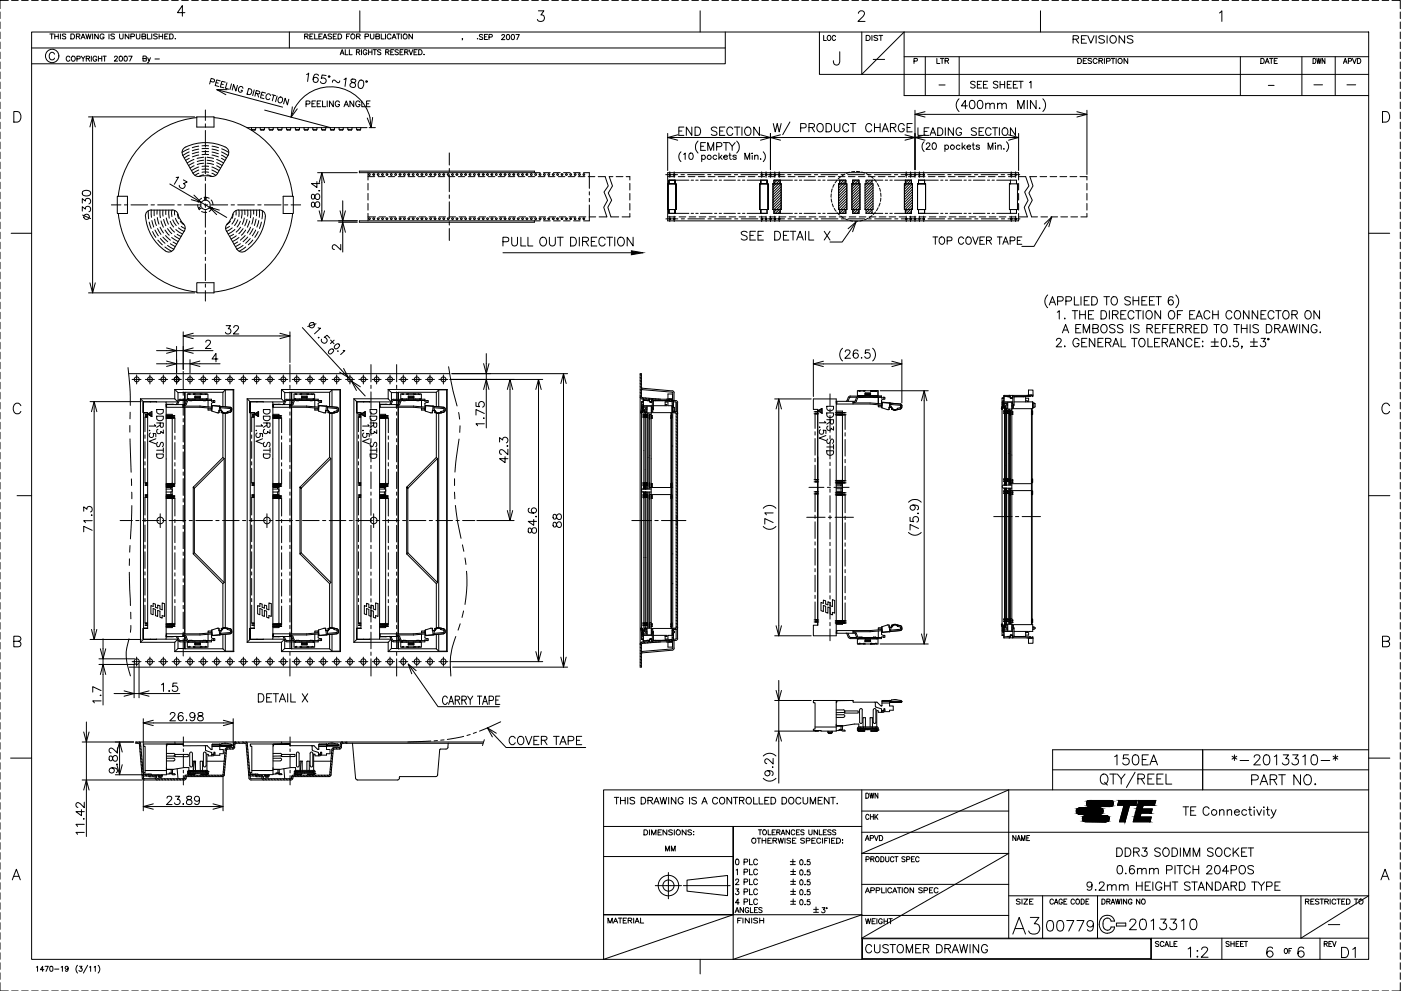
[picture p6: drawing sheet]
<svg xmlns="http://www.w3.org/2000/svg" width="420mm" height="297mm" viewBox="0 0 420 297" stroke-linecap="round" stroke-linejoin="round" font-family="sans-serif">
<g fill="none" stroke="#000" stroke-width=".3">
<path d="M0 3.6v2M0 6.6v2M0 9.6v2M0 12.6v2M0 15.6v2M0 18.6v2M2.5 .1h-2.5v2.5M3.5 .1h2M6.5 .1h2M9.5 9.6h401v278h-401zM9.5 .1h2M9.5 14.4h208"/>
<path d="M12.5 .1h2M14.9 10.2h1.1M15.5 .1h2M15.5 10.2v1.5M16.3 16.2a.8 .8 0 0 0-.9-.5 .8 .8 0 0 0-.6 .8v.6a.81 .81 0 0 0 .6 .8 .81 .81 0 0 0 .9-.5M16.4 10.9h1.1M16.4 10.2v1.5M17.5 10.2v1.5M18.1 10.2v1.5M18.5 .1h2M19.7 10.4l-.4-.2-.6 .2 .1 .3 .9 .4-.1 .5-.9-.1M21 17.2a.57 .57 0 0 0-.7-.4 .57 .57 0 0 0-.4 .6v.4a.56 .56 0 0 0 .4 .6 .56 .56 0 0 0 .7-.4"/>
<path d="M21.3 10.2h.5a.76 .76 0 0 1 .6 .7 .76 .76 0 0 1-.6 .8h-.5zM21.5 .1h2M21.7 16.9a.7 .7 0 0 1 .9 .7 .7 .7 0 0 1-1.1 .5l-.1-.7zM22.9 10.9l.9-.1 .1-.5-1-.1v1.5M23.1 17.6h.8l.1-.6-.9-.2v1.6M23.5 10.9l.5 .8M24.3 11.7l.6-1.5 .6 1.5M24.3 16.8l.6 .8v.8M24.5 .1h2M24.5 11.2h.8M25.5 16.8l-.6 .8M25.7 10.2l.5 1.5 .3-1.5 .4 1.5 .4-1.5"/>
<path d="M25.9 17.6l.9-.1v-.6l-.9-.1v1.6M26.4 17.6l.5 .8M27.4 16.8v1.6M27.5 .1h2M27.8 10.2v1.5M29 17.2a.57 .57 0 0 0-.6-.4 .57 .57 0 0 0-.5 .6v.4a.55 .55 0 0 0 .5 .6 .55 .55 0 0 0 .6-.6h-.4M29.5 10.2v1.5l-1.1-1.5v1.5M29.5 16.8v1.6M29.5 17.6h1M30.5 .1h2M30.5 16.8v1.6M30.9 16.8h1"/>
<path d="M31.2 10.5a.62 .62 0 0 0-.7-.3 .62 .62 0 0 0-.5 .5v.4a.59 .59 0 0 0 .6 .6 .59 .59 0 0 0 .6-.6h-.4M31.4 16.8v1.6M32.7 10.2v1.5M33.5 .1h2M34.3 10.4l-.3-.2-.8 .2 .2 .3 .8 .4v.5l-1-.1M34.3 17.2l.3-.4 .5 .2 .1 .3-.9 1h1M35.9 10.2v1l.4 .5 .6-.2v-1.3M35.9 16.9a.71 .71 0 0 1 .9 .7 .71 .71 0 0 1-.9 .7l-.2-.6zM36.5 .1h2M37.4 16.9a.74 .74 0 0 1 .9 .5 .74 .74 0 0 1-.5 .9l-.5-.2zM38.6 16.8h1l-.7 1.5M38.7 10.2v1.5l-1.2-1.5v1.5"/>
<path d="M39.2 11l1-.1 .1-.5-.1-.2h-1v1.5M39.5 .1h2M40.9 10.2v1.3l.5 .2 .5-.2 .1-1.3M42.5 .1h2M42.6 10.9l.9-.1 .2-.2-.2-.4h-.9v1.5l.9-.1 .2-.4-.4-.3M42.9 17.6l.9-.1 .1-.5-1-.2v1.5l1-.1v-.5l-.3-.1M44.2 10.2v1.5h.9M44.3 17.3l.4 1 .4-1M44.7 18.3l-.5 .5M45.5 .1h2M45.5 10.2v1.5M46.5 17.7h1.3"/>
<path d="M47.2 10.4l-.4-.2-.7 .2 .1 .3 .9 .4-.1 .5-.9-.1M47.7 10.9h1.1M47.7 10.2v1.5M48.5 .1h2M48.8 10.2v1.5M49.4 10.9h.6M50.4 10.2h-1v1.5h1M50.9 10.2h.5a.78 .78 0 0 1 .6 .7 .78 .78 0 0 1-.6 .8h-.5zM51.5 .1h2M52.5 11.6h.2zM54.5 .1h2M55.5 3.8h-2.3l1.5-2.1v3.2"/>
<path d="M57.5 .1h2M60.5 .1h2M63.5 .1h2M66.5 .1h2M69.5 .1h2M72.5 .1h2M75.5 .1h2M78.5 .1h2M81.5 .1h2M84.5 .1h2M86.8 9.6v4.8M87.5 .1h2"/>
<path d="M90.5 .1h2M91.4 10.9l.8-.1 .2-.4-.2-.2h-.8v1.5M91.9 10.9l.5 .8M92.9 10.9h.6M93.5 .1h2M93.9 10.2h-1v1.5h1M94.4 10.2v1.5h.9M95.6 10.9h.7M96.5 .1h2M96.6 10.2h-1v1.5h1M96.9 11.7l.6-1.5 .5 1.5M97.1 11.2h.7"/>
<path d="M99.4 10.4l-.9-.2-.1 .5 .9 .3 .1 .5-.3 .2-.7-.2M99.5 .1h2M99.9 10.9h.6M100.9 10.2h-1v1.5h1M101.4 10.2h.5a.76 .76 0 0 1 .6 .7 .76 .76 0 0 1-.6 .8h-.5zM102 16.4l.6-1.5 .6 1.5M102.2 15.9h.8M102.5 .1h2M103.5 14.9v1.5h.9M103.9 10.9h.6M104.8 14.9v1.5h.8M104.9 10.2h-1v1.5"/>
<path d="M105.5 .1h2M106.9 15.6h.9l.1-.5-1-.2v1.5M106.9 10.9l1-.1 .1-.5-1.1-.1v1.5M107.4 15.6l.5 .8M107.5 10.9l.5 .8M107.9 3.2v6.4M108.4 14.9v1.5M108.5 .1h2M109.5 11l.9-.1 .1-.6-1-.1v1.5M110 15.3a.56 .56 0 0 0-.6-.4 .56 .56 0 0 0-.5 .6v.4a.55 .55 0 0 0 .6 .5 .55 .55 0 0 0 .5-.5h-.4M110.5 14.9v1.5M110.5 15.6h1"/>
<path d="M111.1 10.2v1l.4 .5 .4-.1 .2-.4v-1M111.5 .1h2M111.5 14.9v1.5M111.9 14.9h1M112.4 14.9v1.5M112.7 10.9l1-.1v-.6h-1v1.5l1-.1 .1-.4-.4-.3M114.2 15.1l-.3-.2-.7 .2 .2 .4 .7 .3 .1 .4-.3 .2-.7-.2M114.3 10.2v1.5h.9M114.5 .1h2M115.6 10.2v1.5M115.7 15.6h.8l.2-.4-.4-.3h-.6v1.5M116.2 15.6l.5 .8"/>
<path d="M117.2 15.6h.5M117.3 10.5a.6 .6 0 0 0-.7-.3 .6 .6 0 0 0-.5 .5v.4a.6 .6 0 0 0 .5 .6 .6 .6 0 0 0 .7-.4M117.5 .1h2M117.6 11.7l.6-1.5 .6 1.5M117.8 11.2h.8M118.1 14.9h-.9v1.5h.9M118.9 10.2h1.1M119.5 15.1l-.4-.2-.7 .2 .2 .4 .9 .5-.4 .4-.7-.2M119.5 10.2v1.5M120 15.6h.6M120.4 10.2v1.5M120.5 .1h2"/>
<path d="M120.9 14.9h-.9v1.5h.9M121.4 15.6h.8l.2-.4-.4-.3h-.6v1.5M121.9 15.6l.5 .8M122.7 14.9l.5 1.5 .6-1.5M123.5 .1h2M123.7 10.2v1.5l-1.1-1.5v1.5M124.2 15.6h.6M125.1 14.9h-.9v1.5h.9M125.6 14.9h.5a.82 .82 0 0 1 .5 .7 .82 .82 0 0 1-.5 .8h-.5zM126.5 .1h2M127.2 16.3h.1M129.5 .1h2"/>
<path d="M132.5 .1h2M135.5 .1h2M138.5 .1h2M138.7 11.6l-.1 .4M141.5 .1h2M143.1 11.6h.2zM144.5 .1h2M144.8 10.5l-.4-.2-.6 .2 .1 .4 .9 .5-.2 .4-.8-.2M145.3 11h.5M146.2 10.3h-.9v1.5h.9M146.6 11.1l.9-.1v-.6l-.9-.1v1.5M147.5 .1h2"/>
<path d="M150.5 10.7l.1-.3h.4l.3 .4-.9 1.1h1M150.5 .1h2M152.1 10.4a.77 .77 0 0 1 .8 .6 .77 .77 0 0 1-.5 .9l-.5-.3zM153.5 .1h2M153.5 10.4a.77 .77 0 0 1 .9 .6 .77 .77 0 0 1-.5 .9l-.5-.3zM154.7 10.4h1l-.7 1.5M156.5 .1h2M159.5 .1h2M161.5 3.2h1.6l-.9 1.3a1.01 1.01 0 0 1 1.1 1.1 1.01 1.01 0 0 1-1.4 .8l-.4-.1-.3-.5M162.5 .1h2M165.5 .1h2M168.5 .1h2"/>
<path d="M171.5 .1h2M174.5 .1h2M177.5 .1h2M180.5 .1h2M183.5 .1h2M186.5 .1h2M189.5 .1h2M192.5 .1h2M195.5 .1h2M198.5 .1h2M201.5 .1h2M204.5 .1h2"/>
<path d="M207.5 .1h2M210 3.2v6.4M210.5 .1h2M213.5 .1h2M216.5 .1h2M217.5 9.6v9.5h-208M219.5 .1h2M222.5 .1h2M225.5 .1h2M228.5 .1h2M231.5 .1h2M234.5 .1h2"/>
<path d="M237.5 .1h2M240.5 .1h2M243.5 .1h2M245.7 9.6v12.7h164.8M246.5 .1h2M247 10.6v1.5h.8M248.2 10.8l.2-.1a.69 .69 0 0 1 .8 .7 .69 .69 0 0 1-.8 .7l-.3-.6zM249.5 .1h2M250.6 11a.52 .52 0 0 0-.6-.4 .52 .52 0 0 0-.4 .6 .61 .61 0 0 0 .1 .8 .61 .61 0 0 0 .8-.1l.1-.1M251.8 15.5v3.1l-.2 .5a.92 .92 0 0 1-1.5 0l-.2-.9M252.5 .1h2M255.5 .1h2"/>
<path d="M257.4 4v-.1a1.01 1.01 0 0 1 1.3-.7l.4 .4a1.05 1.05 0 0 1-.3 1.3l-1.5 1.5h2.1M258.4 9.6v12.7l12.7-12.7v19h139.4M258.5 .1h2M259.8 10.6h.6a.78 .78 0 0 1 .6 .8 .78 .78 0 0 1-.6 .7h-.6zM261.5 .1h2M261.5 10.6v1.5M261.9 17.8h3.4M263.2 10.8l-.4-.2-.7 .2 .2 .4 .8 .3 .1 .4-.4 .2-.7-.2M263.6 10.6h1.1M264.2 10.6v1.5M264.5 .1h2M267.5 .1h2"/>
<path d="M270.5 .1h2M271.1 17h139.4M273.5 .1h2M274.1 18.3l.9-.1 .1-.6-1-.1v1.5M276.5 .1h2M277.5 17v11.6M279.5 .1h2M281 17.5v1.5h.9M282 17.5h1M282.5 .1h2M282.5 17.5v1.5M283.4 18.2l1-.1v-.5l-1-.1v1.5"/>
<path d="M284 18.2l.5 .8M285.5 .1h2M287.7 17v11.6M288.5 .1h2M291.5 .1h2M294.5 .1h2M297.5 .1h2M300.5 .1h2M303.5 .1h2M306.5 .1h2M309.5 .1h2M312 3.2v6.4"/>
<path d="M312.5 .1h2M315.5 .1h2M318.5 .1h2M321.5 .1h2M321.8 11.8l1.4-.2 .3-.5-.3-.3-1.4-.1v2.2M322.6 11.8l.9 1.1M323.2 17.5h.6a.79 .79 0 0 1 .5 .8 .79 .79 0 0 1-.5 .7h-.6zM324.3 11.8h.9M324.5 .1h2M324.9 18.2h.6M325.8 10.7h-1.5v2.2h1.5M325.9 17.5h-1v1.5h1"/>
<path d="M326.2 10.7l1 2.2 .9-2.2M327.4 17.7l-.4-.2-.7 .2v.3l1.1 .6v.2l-.4 .2-.7-.2M327.5 .1h2M328.7 10.7v2.2M329 17.9a.62 .62 0 0 0-.7-.4 .62 .62 0 0 0-.5 .6 .68 .68 0 0 0 .3 .8 .68 .68 0 0 0 .8-.1l.1-.1M329.6 18.2h.7l.4-.4-.2-.2-.9-.1v1.5M330.1 18.2l.6 .8M330.5 .1h2M331.2 11l-.6-.3-1.1 .3 .3 .5 1.2 .5 .2 .6a1.16 1.16 0 0 1-1.7 0M331.2 17.5v1.5M331.9 18.3l.9-.1 .1-.6-1-.1v1.5M332 10.7v2.2"/>
<path d="M333.1 11a1.03 1.03 0 0 1 1.4 .1 1.03 1.03 0 0 1 0 1.4 1.03 1.03 0 0 1-1.4 .1l-.2-.5zM333.2 17.5h1.1M333.5 .1h1.9M333.8 17.5v1.5M334.7 17.5v1.5M336.5 .1h2M337.3 10.7v2.2l-1.7-2.2v2.2M338.2 17.5v1.5l-1.1-1.5v1.5M339.5 .1h2M339.8 11l-.6-.3-1.1 .3 .2 .5 1.2 .5 .3 .6a1.16 1.16 0 0 1-1.7 0M342.5 .1h2M345.5 .1h2"/>
<path d="M348.5 .1h2M351.5 .1h2M354.5 .1h2M357.5 .1h2M360.5 .1h2M363.5 .1h2M365.7 3.9l.7-.7v3.2M366.5 .1h2M369.5 .1h2M372 17v11.6M372.4 .1h2.1M375.5 .1h2"/>
<path d="M378.1 17.5h.5a.81 .81 0 0 1 .6 .8 .81 .81 0 0 1-.6 .7h-.5zM378.5 .1h1.9M379.4 19l.6-1.5 .6 1.5M379.6 18.5h.8M380.7 17.5h1.1M381.3 17.5v1.5M381.5 .1h2M382.1 18.2h.6M383.1 17.5h-1v1.5h1M384.5 .1h2M387.5 .1h2M390.4 17v11.6"/>
<path d="M390.5 .1h2M393.5 .1h2M393.8 17.5a.77 .77 0 0 1 .9 .8 .77 .77 0 0 1-.9 .7zM394.9 17.5l.3 1.5 .3-1.5 .3 1.5 .4-1.5M396.5 .1h2M397.3 17.5v1.5l-.8-1.5v1.5M399.5 .1h2M400.4 17v11.6M402.5 .1h2M402.9 19l.5-1.5 .6 1.5M403.1 18.5h.7M404.4 18.3l.8-.1v-.6l-.8-.1v1.5"/>
<path d="M405.5 .1h2M405.6 17.5l.6 1.5 .5-1.5M407.1 17.5h.5a.81 .81 0 0 1 .5 .8 .81 .81 0 0 1-.5 .7h-.5zM408.5 .1h2M411.5 .1h2M414.5 .1h2M417.4 .1h2.5v2.5M419.9 3.6v2M419.9 6.6v2M419.9 9.6v2M419.9 12.6v2M419.9 15.6v2"/>
<path d="M419.9 18.6v2M0 21.6v2M0 24.6v2M0 27.6v2M0 30.6v2M0 33.6v2M0 36.6v2M0 39.6v2M4.1 33.4h1.1a1.69 1.69 0 0 1 1.1 1.6 1.69 1.69 0 0 1-1.1 1.6h-1.1zM26.5 35h31.9M27 38l.8-3 .8 3M27.8 35v52.8"/>
<path d="M59 35h5.2v3.1h-5.2zM59 35.2a26.3 26.3 0 0 0-23.5 23.6M61.6 33v3.1M61.6 37.1v1M61.6 39.1v5M63.1 24.4l1 .2 .2-.2v-.6l-1-.3-.4 1.7M64.2 35.2a26.3 26.3 0 0 1 23.6 23.6M64.8 24.8l.6 .1M65 26.9l19.8 5.2M66 24.2l-1-.3-.4 1.7 1 .3M66.3 25.2l.7 .1M67.6 24.6l-1.1-.2-.4 1.7 1 .2"/>
<path d="M68.1 24.8l-.5 1.6 1 .3M68.1 26.9h-3.1l2.7 1.5M69.4 25.1l-.4 1.7M71.2 25.6l-.5 1.7-.6-2-.5 1.7M72.9 26.5a.64 .64 0 0 0-.6-.6 .64 .64 0 0 0-.7 .5l-.1 .4a.61 .61 0 0 0 .4 .8 .61 .61 0 0 0 .8-.5l-.4-.1M74 38.3h36.1M74.5 26.5l.6 .2a.92 .92 0 0 1 .4 1 .92 .92 0 0 1-.8 .6l-.6-.1zM75.4 38.3l.1 .6M75.5 38.9h1.1M75.6 38.9h.1M75.6 38.9h.9M76.2 27l-.4 1.6"/>
<path d="M76.5 38.9h.1M76.7 27.9l.9 .2 .3-.3v-.3l-1-.4-.4 1.7M76.7 38.8l-.1 .1M76.8 38.3l-.2 .5M77.2 28.1l.4 1M78 38.3l.2 .6M78.1 38.9h1.1M78.2 38.9h.1M78.3 38.9h.8M78.4 28.4l.6 .2M79.1 38.9h.1M79.3 38.8l-.1 .1"/>
<path d="M79.4 38.3l-.2 .5M79.4 33l19.7 5.3M79.6 27.9l-1-.3-.5 1.7 1.1 .3M80.6 38.3l.2 .6M80.8 38.9h1M80.9 38.9h.1M80.9 38.9h.8M81.1 28.7a.64 .64 0 0 0-.6-.6 .64 .64 0 0 0-.7 .5v.4a.64 .64 0 0 0 .3 .8 .64 .64 0 0 0 .8-.2M81.6 28.4l1.1 .3M81.7 38.9h.1M81.9 38.8v.1M82 38.3l-.1 .5"/>
<path d="M82.1 28.5l-.4 1.7M83.1 28.8l-.5 1.7M83.2 38.3l.2 .6M83.4 38.9h1.1M83.5 38.9h.1M83.5 38.9h.9M83.6 29.4a.8 .8 0 0 1 1.2 .3 .8 .8 0 0 1-.6 1.1 .82 .82 0 0 1-.8-.5 .82 .82 0 0 1 .2-.9zM84.4 38.9h.1M84.5 38.8v.1M84.6 38.3l-.1 .5M85.9 38.3l.1 .6M86 38.9h1h-.9"/>
<path d="M86.1 38.9h.1M86.6 29.7l-.4 1.7-.7-2-.5 1.7M87 38.9h.1M87.2 38.8l-.1 .1M87.3 38.3l-.2 .5M87.7 32l-.4 3.1 1.9-2.5M88.4 32.3l-1.1 2.8M88.5 32.3a12.2 12.2 0 0 1 12.2-6.2 12.2 12.2 0 0 1 10.3 9.2M88.5 38.3l.2 .6M88.6 38.9h1.1h-.9M88.7 38.9h.1M89.6 38.9h.1"/>
<path d="M89.8 38.8l-.1 .1M89.9 38.3l-.2 .5M91.1 38.3l.2 .6M91.3 38.9h1h-.9M91.4 38.9h.1M91.8 31.2l1-.1 .1-.7-1.1-.1v1.7M91.9 22.3l.7-.4-.4 2.5M92.2 38.9h.1M92.4 38.8v.1M92.5 38.3l-.1 .5M93.6 31.1h.6M93.7 38.3l.2 .6"/>
<path d="M93.9 38.9h1h-.9M94 38.9h.1M94.6 30.3h-1v1.7h1M94.9 38.9h.1M95 38.8v.1M95.1 31.1h.7M95.1 38.3l-.1 .5M95.5 22.7a.71 .71 0 0 0-.6-.5 .71 .71 0 0 0-.7 .4 1.43 1.43 0 0 0 .3 2.1 .79 .79 0 0 0 .9-.6 .79 .79 0 0 0-.6-.9 .79 .79 0 0 0-.9 .6M96.2 30.3h-1.1v1.7h1.1M96.4 38.3l.1 .6M96.5 38.9h1h-.9M96.6 38.9h.1"/>
<path d="M96.7 30.3v1.7h1M97.5 38.9h.1M97.7 38.8l-.1 .1M97.8 38.3l-.2 .5M97.8 22.6l-1.2-.1-.2 1a.88 .88 0 0 1 1.3 .2 .88 .88 0 0 1-.4 1.3 .88 .88 0 0 1-1.2-.5M98.1 30.3v1.7M99 38.3l.2 .6M99.1 38.9h1.1h-.9M99.2 38.9h.1M99.9 30.3v1.7l-1.1-1.7v1.7M100.1 38.9h.1M100.3 38.8l-.1 .1"/>
<path d="M100.4 38.3l-.2 .5M101.6 38.3l.2 .6M101.8 38.9h1h-.9M101.8 30.7a.8 .8 0 0 0-1.3 0 .8 .8 0 0 0 .4 1.2l.5 .1 .3-.3 .1-.4h-.4M101.9 38.9h.1M101.9 24.2v.3a.47 .47 0 0 1-.4 .3 .47 .47 0 0 1-.5-.2l-.9-.6-.2 .1-.2 .6M102.7 38.9h.1M102.9 38.8l-.1 .1M103 38.3l-.1 .5M103.2 32l.6-1.7 .7 1.7M103.2 23.8l.6-.4-.3 2.5M103.4 31.4h.9"/>
<path d="M104.2 38.3l.2 .6M104.5 38.9h.1M104.5 38.9h.9M105.4 38.9h.1M105.5 23.7l-.3 .5 .4 .4a.93 .93 0 0 1 .9 .5 .93 .93 0 0 1-.2 1l-.3 .1a.87 .87 0 0 1-1.1-.6 1.25 1.25 0 0 1 1.6-1l.2-.4a.95 .95 0 0 0-1.2-.5zM105.5 38.8l-1.1 .1M105.6 38.3l-.1 .5M106.1 30.3v1.7l-1.2-1.7v1.7M106.9 38.3l.1 .6M107.1 38.9h.1M107.1 38.9h.9M107.9 24.1a.8 .8 0 0 1 1.2 .5 1.28 1.28 0 0 1-1.1 1.9 1.64 1.64 0 0 1-.1-2.4z"/>
<path d="M108 30.7a.8 .8 0 0 0-1.3 0 .8 .8 0 0 0 .3 1.2l.5 .1 .4-.3 .1-.4h-.5M108 38.9h.1M108.2 38.8l-1.2 .1M108.3 38.3l-.2 .5M108.5 30.3v1.7h1M109.9 31.1h.7M110.7 38.3h1.9M111 35.3l.3 3M111 30.3h-1.1v1.7h1.1M111.8 35.2l-.5 3.1-1.1-2.9M200.2 40v11.1M203.6 39.3h.9"/>
<path d="M205.1 38.1h-1.5v2.5h1.5M207.5 38.1v2.5l-1.7-2.5v2.5M208.4 38.1h.9a1.35 1.35 0 0 1 .8 1.2 1.35 1.35 0 0 1-.8 1.3h-.9zM215 38.5a.95 .95 0 0 0-.9-.5 .95 .95 0 0 0-.8 .7l.5 .5 1 .3 .2 .7a1.16 1.16 0 0 1-1.7 0M215.8 39.3h1M217.4 38.1h-1.6v2.5h1.6M219.8 38.7a.92 .92 0 0 0-1.1-.6 .92 .92 0 0 0-.7 1v.6a.91 .91 0 0 0 .7 .9 .91 .91 0 0 0 1.1-.6M220.2 38.1h1.7M221.1 38.1v2.5M222.5 38.1v2.5M223.6 38.5l.2-.3a1.24 1.24 0 0 1 1.5 .9 1.24 1.24 0 0 1-.8 1.5 1.27 1.27 0 0 1-1.1-.8 1.27 1.27 0 0 1 .2-1.3zM227.8 38.1v2.5l-1.7-2.5v2.5"/>
<path d="M231.1 40v10.9M231.9 37l.6 2.5 .6-2.5 .6 2.5 .6-2.5M236.9 36.6l-2.2 3.8M240.1 38.3l1.5-.1 .2-.3-.1-.6-.5-.3h-1.1v2.5M242.6 38.2l1.5-.1 .2-.4-.1-.4-.5-.3h-1.1v2.5M243.5 38.2l.8 1.3M245.2 37.4a.92 .92 0 0 1 1.1-.3 .92 .92 0 0 1 .6 .9 1.05 1.05 0 0 1-.2 1.2 1.05 1.05 0 0 1-1.2 .2l-.5-.8zM247.7 37h.9a1.35 1.35 0 0 1 .8 1.3 1.35 1.35 0 0 1-.8 1.2h-.9zM250.2 37v1.8a.83 .83 0 0 0 .9 .7 .83 .83 0 0 0 .8-.7v-1.8M254.5 37.6a.92 .92 0 0 0-1-.6 .92 .92 0 0 0-.8 1 1.05 1.05 0 0 0 .4 1.3 1.05 1.05 0 0 0 1.3-.1l.1-.3M255 37h1.7M255.8 37v2.5"/>
<path d="M261.4 37.6a.92 .92 0 0 0-1-.6 .92 .92 0 0 0-.8 1 1.05 1.05 0 0 0 .4 1.3 1.05 1.05 0 0 0 1.3-.1l.1-.3M262.3 37v2.5M262.3 38.2h1.6M263.9 37v2.5M264.5 39.5l1-2.5 .9 2.5M264.9 38.7h1.2M267 38.2l1.4-.1 .3-.6-.6-.5h-1.1v2.5M267.8 38.2l.9 1.3M271.2 37.6a.92 .92 0 0 0-1.1-.6 .92 .92 0 0 0-.7 1v.6a.89 .89 0 0 0 .9 .9 .89 .89 0 0 0 .9-.9h-.6M272 38.2h1M273.6 37h-1.6v2.5h1.6M274.4 33v17.9"/>
<path d="M274.4 34.3h51.6M275.3 38.3v2.3h1.3M277.2 39.4h.8M277.4 33.5l-3 .8 3 .8M278.6 38.3h-1.4v2.3h1.4M279.3 39.8h1M281.2 38.3h.8a1.22 1.22 0 0 1 .8 1.1 1.22 1.22 0 0 1-.8 1.2h-.8zM281.6 25.5h1.8M283.5 38.3v2.3M285.9 38.3v2.3l-1.5-2.3v2.3M287.6 29.6a2.54 2.54 0 0 0 0 3.8M288.3 38.8a.83 .83 0 0 0-.9-.5 .83 .83 0 0 0-.7 .9v.5a.81 .81 0 0 0 .8 .9 .81 .81 0 0 0 .8-.9h-.5"/>
<path d="M290.1 31.7h-1.8l1.2-1.6v2.5M291.1 30.2a.8 .8 0 0 1 1.2 .4 1.26 1.26 0 0 1-.9 2 1.55 1.55 0 0 1-.3-2.4zM292.4 24.7l-.4-.3-.9 .3 .1 .3 1.2 .6v.5a.87 .87 0 0 1-1.3 0M292.8 38.6a.85 .85 0 0 0-.8-.3 .85 .85 0 0 0-.7 .5l.2 .4 1.1 .4 .2 .3v.4l-.5 .3-1-.3M293.1 25.3h.8M293.5 30.2a.8 .8 0 0 1 1.1 .4 1.26 1.26 0 0 1-.8 2 1.55 1.55 0 0 1-.3-2.4zM293.6 39.4h.9M294.4 24.4h-1.3v2h1.3M294.9 25.3h.8M295 38.3h-1.4v2.3h1.4M295.6 31.4l.6-.5 .6 .2 .1 1.5M295.6 30.9v1.7"/>
<path d="M296.2 24.4h-1.3v2h1.3M296.9 31.4l.6-.5 .6 .2 .1 1.5M297.2 38.8a.85 .85 0 0 0-1-.5 .85 .85 0 0 0-.6 .9v.5a.85 .85 0 0 0 .7 .9 .85 .85 0 0 0 .9-.6M297.6 38.3h1.6M298.4 38.3v2.3M299.2 31.4l.6-.5 .6 .2 .1 1.5M299.2 30.9v1.7M299.3 24.7l-.5-.3-.9 .3 .2 .4 1.1 .5 .1 .5a.87 .87 0 0 1-1.4 0M299.7 38.3v2.3M299.9 25.3h1.4M299.9 24.4v2M300.5 31.4l.6-.5 .6 .2 .1 1.5"/>
<path d="M300.9 38.4a1.13 1.13 0 0 1 1.4 .8 1.13 1.13 0 0 1-.7 1.4 1.18 1.18 0 0 1-1.1-.9 1.18 1.18 0 0 1 .4-1.3zM301.3 24.4v2M302.1 25.3h.8M303.3 24.4h-1.2v2h1.2M303.9 25.3h.8M304.5 38.3v2.3l-1.5-2.3v2.3M305.2 24.4h-1.3v2h1.3M305.2 32.6v-2.5l1 2.5 .9-2.5v2.5M305.5 24.4h1.3M305.5 40v11.1M306.2 24.4v2M308.1 30.1v2.5"/>
<path d="M308.7 24.8l.5-.4v2M310.7 30.1v2.5l-1.7-2.5v2.5M311.7 32.5h.2zM312.8 29.6a2.63 2.63 0 0 1 0 3.8M323 33.5l3 .8-3 .8M326 33v19.3M380.4 25.6h1.7M394 25.4h2.6M403.9 25.4h2.7M414.6 33.4h1.1a1.69 1.69 0 0 1 1.1 1.6 1.69 1.69 0 0 1-1.1 1.6h-1.1zM419.9 21.6v2M419.9 24.6v2"/>
<path d="M419.9 27.6v2M419.9 30.6v2M419.9 33.6v2M419.9 36.6v2M419.9 39.6v2M0 42.6v2M0 45.6v2M0 48.6v2M0 51.6v2M0 54.6v2M0 57.6v2M24.8 57.4a1.61 1.61 0 0 1 2.4 .4v.2a1.44 1.44 0 0 1-2.5 0z"/>
<path d="M35.2 58.8h3v5.2h-3zM50.9 55.1l17.1 10.1M52.8 53.2l.8-.1-1.3 2.1M54.8 46.6a1.75 1.75 0 0 1 .9-2.5 13.5 13.5 0 0 1 12.4 .4l.5 1-.2 1.1M55 53.9l1.1 .7-1.1 .4a.83 .83 0 0 1-.1 1.5 .83 .83 0 0 1-1.1-1M56.7 44.6l-2.1 1.1M56.7 45.5l-1.9 1.1 3.2 5.4a1.76 1.76 0 0 0 1.9 .8M56.8 46.5l-1.6 .9M56.8 47.4l-1.1 .7M58.2 48.8l-1.6 .8M58.2 47.8l-2.1 1M58.2 58.5l2.2 2.2-3-.9"/>
<path d="M58.2 49.7l-1.2 .7M59.6 43.8l-1.9 .5M59.6 50.1l-2.2 1M59.6 51l-1.7 .9M59.6 44.7l-1.9 .5M59.6 45.6l-1.9 .5M59.6 46.5l-1.9 .5M59.6 51.9l-1.1 .7M60.5 59.4l-1.1 1.2M60.6 43.7h2M60.6 49.9h2M60.6 50.7h2"/>
<path d="M60.6 51.6h2M60.6 44.6h2M60.6 45.5h2M60.6 46.3h2M61.1 52.4l-1.3 .4M61.1 48l-2 .4M61.1 48.9l-2 .4M61.1 47.1l-2 .4M61.2 59.2l1.5 .2M61.6 45.1v1M61.6 47.1v5M61.6 53.1v1"/>
<path d="M61.6 55.1v5M61.8 59.3v.7M61.8 60a1.42 1.42 0 0 1 1.1 1.9l.7 .4v.3h-.3M61.8 59.3l-.1-.2-.3 .1v.8a1.39 1.39 0 0 0-1.1 1.9M62.1 52.4l1.3 .4M62.1 48l2 .4M62.1 48.9l2 .4M62.1 47.1l2 .4M63.3 59.9l.6 1.5M63.5 50.1l2.2 1M63.5 51l1.8 .9M63.5 51.9l1.2 .7"/>
<path d="M63.6 43.8l1.9 .5M63.6 44.7l1.9 .5M63.6 45.6l1.9 .5M63.6 46.5l1.9 .5M65 48.8l1.6 .8M65 49.7l1.2 .7M65 47.8l2.1 1M66.4 47.4l1.1 .7M66.4 45.5l2 1.1M66.4 46.5l1.5 .9M66.5 44.6l2.1 1.1M68.4 46.6l-3.2 5.4a1.95 1.95 0 0 1-2.5 .7l-2.7 .2"/>
<path d="M84.9 58.8h3.1v5.2h-3.1zM93.5 58.4a.82 .82 0 0 0 .5 1.3l.2-.2 .2-.7a.72 .72 0 0 1 .7-.7 .72 .72 0 0 1 .8 .6 .85 .85 0 0 1-.5 1.1 1.25 1.25 0 0 1-1.2-1.4zM95 54.4v1.8l-1.6-1.2h2.5M95.3 51.8h11.8M95.6 57.2h.3zM95.7 54.8l.8-3 .8 3M96.5 51.8v14.4M110.4 52.9h2M110.4 51.8v2.2M110.4 55v2M110.4 58v2M113.4 52.9h2"/>
<path d="M116.4 52.9h2M119.4 52.9h2M122.4 52.9h2M125.4 52.9h2M128.4 52.9h2M131.4 52.9h2M134.4 52.9h2M134.7 45.8v3.7M134.7 50.5v1M134.7 52.5v5M134.7 58.4v1.1M137.4 52.9h2"/>
<path d="M140.4 52.9h2M143.4 52.9h2M146.4 52.9h2M149.4 52.9h2M152.4 52.9h2M155.4 52.9h2M158.4 52.9h2M160.3 51.8v-.5h-52.5v.5h54.2M161.4 52.9h2M163 51.8h2M164.4 52.9h2M166 51.8h2"/>
<path d="M167.4 52.9h2M169 51.8h2M170.4 52.9h2M172 51.8h2M173.4 52.9h2M175 51.8h1.7v4.7M176.4 52.9h2M176.7 57.5v.9M176.7 59.5v1M179.4 52.9h2.1l.9 2.8-1.3 1.9 1.1 2.5-1.1 2 .9 2.9h-2.3M183.8 52.9h-1.1l1 2.8-1.3 2.2 1 2.1-1.1 2.1 .9 2.9h2.3M184.8 52.9h2"/>
<path d="M187.8 52.9h1.1v1.1M188.9 55v2M188.9 58v2M199.6 52.4h3.6M200.2 41.2h105.3M200.2 52.9h2.2M200.6 54h1.8h-1.8M200.6 54v1.1h-.3h.3zM200.9 51.5v1.7M202.2 51.5v1.7M202.4 55.1v-1.1v1.1M202.4 54h4.2"/>
<path d="M202.7 55.1v7.7v-7.7M202.7 55.1h-2.4h2.4M203.2 40.4l-3 .8 3 .8M203.4 52.9h2M204.2 45.5a2.03 2.03 0 0 0 0 3M204.2 52.4h1M205 46.3l.5-.4v1.9M206.2 52.4h5M206.4 52.9h2M206.9 46a.59 .59 0 0 1 .9 .3l.1 .4a.9 .9 0 0 1-.6 1.1l-.6-.4-.1-.7zM207.3 54h.7M208.7 54h.7"/>
<path d="M209.3 42.3a2.48 2.48 0 0 0 0 3.6M209.4 52.9h2M210.1 54h3.5M210.1 43.8h.9M210.4 46.8a.61 .61 0 0 1 .9-.1 .61 .61 0 0 1 0 .9 .61 .61 0 0 1-.9-.1M210.4 46.5v2M211.6 42.7h-1.5v2.4h1.5M212.2 52.4h1M212.3 45.1v-2.4l.8 2.4 .9-2.4v2.4M212.4 52.9h2M214.2 52.4h5M214.3 54h.7"/>
<path d="M214.9 44h1a.62 .62 0 0 0 .6-.6 .62 .62 0 0 0-.6-.7h-1v2.4M214.9 46.8a.61 .61 0 0 0-.9-.1 .61 .61 0 0 0 0 .9 .61 .61 0 0 0 .9-.1M215.4 52.9h2M215.6 45.9v1.9M215.7 54h.7M215.9 47.1l.7 .7M216.5 46.5l-.9 .9M216.9 42.7h1.6M217 47.1h1.1a.63 .63 0 0 0-.7-.5 .63 .63 0 0 0-.5 .8 .63 .63 0 0 0 .9 .4l.3-.3M217.1 54h3.5M217.7 42.7v2.4M218.4 52.9h2"/>
<path d="M218.6 46.5h.6M218.7 42.7l.9 1.1v1.3M218.9 45.9v1.5l.4 .4M220.2 52.4h1M220.5 42.7l-.9 1.1M220.8 46.8l-.4-.3-.5 .1v.4l.6 .1 .3 .4-.4 .3-.6-.3M220.9 42.3a2.48 2.48 0 0 1 0 3.6M221.3 54h.7M221.4 52.9h2M222.2 52.4h5M222.7 54h.7M223.4 47.8v-1.9l.7 1.9 .7-1.9v1.9"/>
<path d="M224.1 54h5.9M224.4 52.9h2M225.5 46h.2zM225.6 46.6v1.2M226.3 46.9l.5-.4 .4 .1 .1 1.2M226.3 46.5v1.3M227.4 52.9h2M228 47.7h.2zM228.1 40.4l3 .8-3 .8M228.2 54v1.1h-.3h.3zM228.2 52.4h1M228.3 52.2h.3v.3h-.3z"/>
<path d="M228.4 51.5v1.7M228.9 45.5a2.03 2.03 0 0 1 0 3M229.6 52.2h.4v.3h-.4zM229.7 51.5v1.7M230 55.1v-1.1v1.1M230.2 52.4h5M230.3 55.1v7.7v-7.7M230.3 55.1h-2.4h2.4M230.4 52.9h2M230.9 52.2h.4v.3h-.4zM231.1 51.5v1.7M231.8 55.1h2.5"/>
<path d="M231.8 55.1v7.7M231.9 55.1l-.1 .1M232.2 52.2h.4v.3h-.4zM232.3 54l-.2 .2M232.4 51.5v1.7M233.1 54l-1 .9M233.4 52.9h2M233.5 52.2h.4v.3h-.4zM233.7 51.5v1.7M233.9 54l-2.1 2M234 54.7l-2.2 2.1M234 54v1.1"/>
<path d="M234.1 40.4l-3 .8 3 .8M234.3 55.2l-2.5 2.4M234.3 56l-2.5 2.4M234.3 56.8l-2.5 2.4M234.3 57.5l-2.5 2.5M234.3 58.3l-2.5 2.4M234.3 59.1l-2.5 2.4M234.3 59.9l-2.5 2.4M234.3 55.1v7.7M236.2 52.4h1M236.4 52.9h2M237.7 54h-5.6v1.1"/>
<path d="M238.2 52.4h5M238.3 54h.8M239.4 52.9h2M239.7 54h.8M241.1 54h3.5M242.4 52.9h2M244.2 52.4h1M245.3 54h.7M245.4 52.9h2M246.2 52.4h5M246.8 54h.6M248.2 54h5.5v1.1"/>
<path d="M248.4 52.9h2M249.3 58.1v1M249.3 59.6l.2 1M249.6 56.6l-.3 1M250.2 55.2l-.4 1M251 54l-.6 .8M251.4 52.9h2M251.5 55.1h2.5M251.5 55.1v7.7M251.8 54v1.1M252.1 53l-.7 .6M252.2 52.4h1"/>
<path d="M252.3 54l-.5 .5M253.1 54l-1.6 1.6M253.4 52.2l-.8 .4M253.7 54.2l-2.2 2.1M253.7 55l-2.2 2.1M254 55.5l-2.5 2.4M254 56.3l-2.5 2.4M254 57.1l-2.5 2.4M254 57.9l-2.5 2.4M254 58.6l-2.5 2.5M254 59.4l-2.5 2.4M254 55.1v7.7"/>
<path d="M254.2 52.4h5M254.4 52.9h2M254.8 51.6l-.9 .4M255.5 55.1v7.7h2.4v-7.7M255.5 55.1h2.4M255.5 55.1v.1M255.7 55.1h-.2h.2M255.7 55.1v-1.1h1.9v1.1M255.9 54l-.2 .1M256.3 51.4l-.9 .1M256.7 54l-1 .9M256.8 51.4l1.1 .1"/>
<path d="M257.4 52.9h2M257.5 54l-2 2M257.6 54.6l-2.1 2.2M257.9 58.3l-2.4 2.4M257.9 55.1l-2.4 2.5M257.9 55.9l-2.4 2.4M257.9 56.7l-2.4 2.4M257.9 57.5l-2.4 2.4M257.9 59l-2.4 2.5M257.9 59.8l-2.4 2.5M258.3 51.6l1 .3M259.4 55.1h2.4v7.7h-2.4z"/>
<path d="M259.8 52.1l.8 .4M260.2 54l-.5 .5M260.2 52.4h1M260.4 52.9h2M260.9 54l-1.5 1.5M261.1 52.8l.8 .7M261.5 54v1.1M261.5 54.2l-2.1 2.1M261.5 55l-2.1 2.1M261.8 55.5l-2.4 2.4M261.8 56.2l-2.4 2.5M261.8 57.1l-2.4 2.4"/>
<path d="M261.8 57.8l-2.4 2.5M261.8 58.6l-2.4 2.4M261.8 59.4l-2.4 2.4M262.2 53.8l.6 .8M262.2 52.4h5M263.1 55l.5 .9M263.4 52.9h2M263.7 56.4l.3 .9M264.1 57.9l.1 1M264.2 59.4l-.2 1M264.8 54h-5.1v1.1M265.5 54h.7"/>
<path d="M266.4 52.9h2M266.9 54h.7M268.2 52.4h1M268.3 54h5v1.1M269.4 52.9h2M270.2 52.4h5M271.2 55.1v7.7h2.4v-7.7M271.2 55.1h2.4M271.3 55.1l-.1 .1M271.4 40.4l3 .8-3 .8M271.5 55.1h-.3h.3M271.5 54v1.1"/>
<path d="M271.7 54l-.2 .1M271.8 51.5v1.7M272.4 54l-.9 .9M272.4 52.9h2M273.1 51.5v1.7M273.2 54l-2 2M273.3 54.6l-2.1 2.2M273.6 55.1l-2.4 2.5M273.6 55.9l-2.4 2.4M273.6 56.7l-2.4 2.4M273.6 57.5l-2.4 2.4M273.6 58.3l-2.4 2.4"/>
<path d="M273.6 59l-2.4 2.5M273.6 59.8l-2.4 2.5M274.4 51.5v1.7M275.4 52.9h2M275.5 55.1h-.3h.3M275.5 55.1v-1.1v1.1M275.5 54h5.9M275.7 51.5v1.7M276.2 52.4h1M277 51.5v1.7M277.2 42.5a1.98 1.98 0 0 0 0 2.9M277.3 54v1.1"/>
<path d="M277.4 40.4l-3 .8 3 .8M277.6 55.1v7.7v-7.7M277.6 55.1h-2.4h2.4M277.8 43.3l.4-.5 .5 .1 .2 .3-.3 .6-.9 1h1.3M278.2 52.4h5M278.4 52.9h2M278.9 40.6l.9-2.3 .9 2.3M279.8 42.9a.59 .59 0 0 1 .9 .3v1.2a.59 .59 0 0 1-.9 .3l-.3-.8zM281.4 52.9h2M282.1 54h.7M283.4 43.8a.61 .61 0 0 1 .9-.1 .61 .61 0 0 1 0 .9 .61 .61 0 0 1-.9-.1M283.4 43.5v1.9"/>
<path d="M283.5 54h.7M284.2 52.4h1M284.4 52.9h2M284.9 54h3.5M286.2 52.4h5M287.4 52.9h2M287.9 43.8a.61 .61 0 0 0-.9-.1 .61 .61 0 0 0 0 .9 .61 .61 0 0 0 .9-.1M288.5 42.8v2M288.9 44l.6 .8M289.1 54h.7M289.4 43.5l-.9 .9M290 44h1.1a.64 .64 0 0 0-.8-.4 .64 .64 0 0 0-.4 .8 .64 .64 0 0 0 .8 .4l.4-.3"/>
<path d="M290.4 52.9h2M290.5 54h.7M291.5 43.5h.7M291.8 42.8v1.6l.1 .3 .4 .1M291.9 54h3.5M292.2 52.4h1M293.4 52.9h2M293.8 43.8a.57 .57 0 0 0-1.1 0l1.1 .6-.4 .4-.6-.1-.1-.2M294.2 52.4h5M296.1 54h.7M296.3 44.8v-2l.8 2 .7-2v2M296.4 52.9h2"/>
<path d="M297.5 54h.7M298.4 42.9h.2zM298.5 43.6v1.2M298.9 54h5.9v1.1M299.3 43.8l.4-.3 .5 .1 .1 1.2M299.3 43.5v1.3M299.4 52.9h2M300.2 52.4h1M301.1 44.6v.2zM301.8 42.5a1.98 1.98 0 0 1 0 2.9M302.2 52.4h3.6M302.4 52.9h2"/>
<path d="M302.5 40.4l3 .8-3 .8M302.7 55.1v7.7M303 54v1.1h-.3h2.4v7.7h-2.4h.3v1.2M303.3 51.5v1.7M304.6 51.5v1.7M305.4 52.9h2.2l1 2.8-1.3 1.9 1 2.5-1.1 2 .9 2.9h-2.4M305.5 54v-2.2h-105.3v14.4h105.3v-2.2M305.5 55v2M305.5 58v2M310.9 52.9h-2l.9 2.8-1.2 2.2 1 2.1-1.2 2.1 1 2.9h1.8M311.9 52.9h2M314.9 52.9h2"/>
<path d="M317.9 52.9h2M320.9 52.9h2M323.9 52.9h2.1v1.1M326 55v2M326 58v2M419.9 42.6v2M419.9 45.6v2M419.9 48.6v2M419.9 51.6v2M419.9 54.6v2M419.9 57.6v2M0 60.6v2"/>
<path d="M0 63.6v2M0 66.6v2M0 69.6v2M0 72.6v2M0 75.6v2M0 78.6v2M3.3 69.9h6.2M24.7 63.3v-1.3l.9 .7a.82 .82 0 0 1 1.3-.7 .82 .82 0 0 1-.2 1.5M24.7 60.9v-1.4l.9 .8a.84 .84 0 0 1 1.4-.6 .84 .84 0 0 1-.3 1.4M24.8 64.5l2.4 1M33.4 61.4h2.9M35.5 64a26.3 26.3 0 0 0 23.5 23.5"/>
<path d="M37.3 61.4h1M39.3 61.4h5M44.5 63.2l.1 2.4M44.7 66.6l.6 1.9M45.3 61.4h1M45.4 62.9a1.71 1.71 0 0 0-1.7 2 13.5 13.5 0 0 0 6.5 10.6l1.1-.1 .8-.7M45.6 66.1l.5 2M45.8 69.4l.9 1.7M46.2 63v1.7M46.4 65.7l.5 1.9M46.5 68.9l1 1.8M47.1 63v1.2"/>
<path d="M47.2 65.2l.5 2M47.2 68.5l1.1 1.8M47.3 61.4h5M47.3 72l1.4 1.4M48 63l.1 2.3M48 68.1l1 1.7M48.1 71.5l1.4 1.4M48.3 66.2l.7 1.9M48.9 63v1.8M48.9 71.1l1.4 1.4M49.1 65.8l.6 1.9M49.4 74l2.1 1.3"/>
<path d="M49.5 68.9l1.3 1.6M49.7 70.6l1.4 1.4M49.7 63v1.3M49.9 65.3l.6 1.9M50.2 68.5l1.3 1.5M50.2 73.6l1.9 1.1M50.6 63l.2 2.4M51 68.1l1.3 1.5M51.1 66.3l1 1.8M51.1 73.1l1.5 .8M51.5 71.2l1.9 1.2M51.5 63l.1 1.9"/>
<path d="M51.7 63h-6.4l.1 2.1M51.7 62.9a1.89 1.89 0 0 1 1.8 1.9l1.5 2.3a1.72 1.72 0 0 1 .3 2.1M51.8 65.9l1 1.7M51.9 72.5l1.1 .7M52.3 70.7l1.6 1M52.4 63.1v1.4M52.6 65.4l1 1.8M52.7 68.8l2 1.3M53.1 70.2l1.2 .7M53.2 64.2l.4 1.3M53.3 61.4h1M53.5 68.3l1.7 1.1"/>
<path d="M54.1 66.3l.9 1M54.4 67.8l1.1 .7M55.3 69.2l-3.2 5.5M55.3 61.4h5M59.3 61.4l.5 1.5M60.2 61.9l-.6 .4v.3h.3M60.5 63.4l1.5 .3M61.3 61.4h1M61.6 61.1v1M61.6 63.1v5M61.6 69.1v1M61.6 71.1v5"/>
<path d="M61.6 77.1v1M61.6 79.1v5M62.7 62.3l.6 .3M62.7 62.3a1.42 1.42 0 0 1-2.2 0l-.6 .3M63.3 61.4h5M63.7 62.2l-1 1.2M65.8 63l-3-.9 2.2 2.2M67.9 69.2l3.1 5.5 1.9-1.1M68.8 67.8l-1.2 .7M69.1 66.3l-1 1M69.3 61.4h1M69.6 68.3l-1.6 1.1"/>
<path d="M69.9 64.2l-.3 1.3M70.1 70.2l-1.3 .7M70.4 68.8l-2 1.3M70.5 65.4l-.9 1.8M70.8 63.1v1.4M70.9 70.7l-1.6 1M71.1 74.7a1.76 1.76 0 0 0 2.6 .5M71.3 72.5l-1.1 .7M71.3 61.4h5M71.3 65.9l-.9 1.7M71.5 63h6.3v2.1M71.5 62.9a1.97 1.97 0 0 0-1.9 1.9l-1.4 2.3a1.72 1.72 0 0 0-.3 2.1"/>
<path d="M71.7 71.2l-2 1.2M71.7 63l-.1 1.9M72.1 73.1l-1.5 .8M72.1 66.3l-1 1.8M72.2 68.1l-1.4 1.5M72.6 63l-.2 2.4M72.9 68.5l-1.3 1.5M73.3 65.3l-.7 1.9M73.4 63v1.3M73.5 70.6l-1.4 1.4M73.7 68.9l-1.3 1.6M73.7 74l-2 1.3"/>
<path d="M74.1 65.8l-.7 1.9M74.3 63v1.8M74.3 71.1l-1.4 1.4M74.9 66.2l-.7 1.9M75.1 71.5l-1.4 1.4M75.1 68.1l-.9 1.7M75.2 63l-.1 2.3M75.8 72l-1.3 1.4M75.9 68.5l-1 1.8M76 65.2l-.5 2M76.1 63v1.2M76.7 68.9l-1.1 1.8"/>
<path d="M76.8 65.7l-.5 1.9M77 63l-.1 1.7M77.3 61.4h1M77.4 69.4l-1 1.7M77.6 66.1l-.6 2M77.8 62.9a1.77 1.77 0 0 1 1.8 2 13.9 13.9 0 0 1-5.9 10.3M78.4 66.6l-.6 1.9M78.7 63.2l-.1 2.4M79.3 61.4h5M85.3 61.4h1M87.3 61.4h2.9M87.8 64a26.3 26.3 0 0 1-23.6 23.5"/>
<path d="M93.5 60.7a.95 .95 0 0 0 .2 1.3l.5-.1 .2-.7a.72 .72 0 0 1 .7-.7 .72 .72 0 0 1 .8 .6v.5a.72 .72 0 0 1-.8 .6 .72 .72 0 0 1-.7-.7l-.1-.5a.47 .47 0 0 0-.3-.4 .47 .47 0 0 0-.5 .1zM95.3 66.2h11.8M95.7 63.2l.8 3 .8-3M101.6 66.6h5.5M102 63.2l.8 3 .8-3M102 69.6l.8-3 .8 3M102.2 73.3v1.6l-1.2-1.2-.8-.4-.4 .3-.1 .7 .6 .5M102.8 60.2v15.4M110.4 65h2.2M110.4 61v2M110.4 64v2.2M113.7 65h2"/>
<path d="M116.7 65h2M119.7 65h2M122.7 65h2M125.6 65h2.1M128.7 65h2M131.7 65h1.9M134.7 65h2M134.7 60.5v5M134.7 66.4v1.1M134.7 68.5v3.6M137.7 65h2M140.7 65h2"/>
<path d="M143.7 65h2M146.7 65h2M149.6 65h2.1M150.8 72.5l1.5-.1 .3-.4a.69 .69 0 0 0-.7-.9h-1.1v2.6M150.8 75.8h38.6M152.7 65h1.9M153.5 71.1v1.9a.87 .87 0 0 0 .8 .7 .87 .87 0 0 0 .9-.7v-1.9M155.7 65h1.9M156.2 71.1v2.6h1.5M158.3 71.1v2.6h1.5M158.7 65h2M160.3 66.2v.4h-52.5v-.4h54.2"/>
<path d="M161.7 65h2M162.1 71.5a1.2 1.2 0 0 1 1.7 .2 1.2 1.2 0 0 1-.1 1.6 1.2 1.2 0 0 1-1.7-.1 1.2 1.2 0 0 1 .1-1.7zM163 66.2h2M164.7 65h2M164.8 71.1v1.9a.9 .9 0 0 0 .9 .7 .9 .9 0 0 0 .8-.7v-1.9M166 66.2h2M167.1 71.1h1.8M167.7 65h2M168 71.1v2.6M169 66.2h2M170.6 65h2.1M171.1 71.1h.9a1.4 1.4 0 0 1 .9 1.3 1.4 1.4 0 0 1-.9 1.3h-.9z"/>
<path d="M172 66.2h2M173.7 65h2M173.7 71.1v2.6M174.7 72.4l1.5-.2 .3-.3-.1-.5-.5-.3h-1.2v2.6M175.6 72.4l.9 1.3M176.7 65h1.9M176.7 61.5v4.7h-1.7M177.3 72.4h1.1M179 71.1h-1.7v2.6h1.7M181.5 71.7a.96 .96 0 0 0-1.1-.6 .96 .96 0 0 0-.8 1 1.05 1.05 0 0 0 .4 1.5 1.05 1.05 0 0 0 1.5-.5M182 71.1h1.7M182.8 71.1v2.6"/>
<path d="M184.4 71.1v2.6M185.5 71.5a1.2 1.2 0 0 1 1.7 .2 1.2 1.2 0 0 1-.2 1.6 1.2 1.2 0 0 1-1.7-.1 1.2 1.2 0 0 1 .2-1.7zM188.9 64v1h-2.3M188.9 61v2M189.4 75.2l3.4 .6-3.4 .6zM189.9 71.1v2.6l-1.8-2.6v2.6M199.7 65.6h3.6M200.2 65h2.4M200.3 62.8v-7.7v7.7M200.6 62.8v1.2v-1.2M200.6 62.8h-.3h.3M200.6 64h6"/>
<path d="M200.9 64.8v1.6M202.2 64.8v1.6M202.4 62.8v1.2v-1.2M202.7 62.8h-2.4h2.4M203.7 65h2M204.3 65.6h1M206.3 65.6h5M206.7 65h2M207.3 64h.7M208.7 64h.7M209.7 65h2M210.1 64h3.5"/>
<path d="M212.3 65.6h1M212.7 65h2M214.3 64h.7M214.3 65.6h5M215.6 65h2.1M215.7 64h.7M217.1 64h3.5M218.7 65h2M220.3 65.6h1M221.3 64h.7M221.7 65h1.9M222.3 65.6h5"/>
<path d="M222.7 64h.7M224.1 69.7a1.02 1.02 0 0 0-1.8 .2l.2 .4 1.3 .5 .3 .8a1.17 1.17 0 0 1-1.8 0M224.7 65h2M224.9 70.6h1M226.6 69.3h-1.7v2.7h1.7M227.3 70.6h1M227.7 65h2M227.9 62.8v-7.7v7.7M228.2 62.8v1.2v-1.2M228.2 62.8h-.3h.3M228.3 65.4h.3v.4h-.3zM228.3 65.6h1"/>
<path d="M228.4 64.8v1.6M228.9 69.3h-1.6v2.7h1.6M229.6 65.4h.4v.4h-.4zM229.7 64.8v1.6M230 62.8v1.2h-5.9M230.3 65.6h5M230.3 62.8h-2.4h2.4M230.7 65h2M230.9 65.4h.4v.4h-.4zM231.1 64.8v1.6M231.8 62.8h2.5M232.2 65.4h.4v.4h-.4z"/>
<path d="M232.3 69.3h.9a1.39 1.39 0 0 1 .9 1.3 1.39 1.39 0 0 1-.9 1.4h-.9zM232.4 64.8v1.6M233.5 65.4h.4v.4h-.4zM233.7 65h2M233.7 64.8v1.6M234 62.8v1.2M234 63.3l-.7 .7M234.3 61.5l-2.2 2.1M234.3 62.3l-1.8 1.7M234.3 60.7l-2.2 2.1v1.2h5.6M235 70.6h.9M236.3 65.6h1"/>
<path d="M236.6 69.3h-1.6v2.7h1.6M236.7 65h2M236.9 69.3h1.8M237.8 69.3v2.7M238.3 65.6h5M238.3 64h.8M238.9 72l1-2.7 1 2.7M239.3 71.1h1.3M239.6 65h2.1M239.7 64h.8M241.1 64h3.5M241.6 69.3v2.7"/>
<path d="M242.6 69.3v2.7h1.5M242.7 65h2M244.3 65.6h1M245.3 64h.7M245.7 65h2M246.3 65.6h5M246.8 64h.6M247.2 69.3l1.7 2.7M248.7 65h2M248.9 69.3l-1.7 2.7M249.6 61.1l.3 .9M250.2 62.5l.5 .8"/>
<path d="M251 63.7l.8 .8M251.5 62.8h2.5M251.7 65h2M251.8 62.8v1.2M252.1 64.8l.9 .5M252.3 65.6h1M253.4 65.6l.9 .3M253.7 62.8v1.2h-5.5M253.7 63.7l-.4 .3M254 60.2l-2.5 2.4M254 61l-2.2 2.1M254 61.8l-2.2 2.1"/>
<path d="M254 62.6l-1.4 1.4M254.3 65.6h5M254.3 68.6l2.4-2.1-1 3M254.7 65h2M254.8 66.1l1 .2M255.7 62.8h-.2h.2M255.7 62.8v1.2h1.9v-1.2M256.3 66.3h1M256.7 66.5l-4.1 6h-3.7M257.6 63.3l-.7 .7M257.7 65h2M257.9 61.4l-2.2 2.1"/>
<path d="M257.9 62.2l-1.8 1.8M257.9 60.6l-2.2 2.2M258.8 66l-.9 .3M259.7 62.8v1.2h5.1M260.2 65.4l-.9 .5M260.3 65.6h1M260.6 65h2.1M261.5 64.6l-.9 .6M261.5 62.8v1.2M261.5 62.9l-1.1 1.1M261.5 63.6l-.3 .4M261.8 61l-2.1 2.1"/>
<path d="M261.8 61.8l-2.1 2.1M261.8 60.2l-2.4 2.4M261.8 62.6l-.3 .2M262.3 65.6h5M262.6 63.5l-.7 .8M263.4 62.3l-.6 .8M263.7 65h2M263.9 60.9l-.3 .9M265.5 64h.7M266.7 65h1.9M266.9 64h.7M268.3 65.6h1"/>
<path d="M269.7 65h2M270.3 65.6h5M271.5 62.8h-.3h.3M271.5 62.8v1.2M271.8 64.8v1.6M272.7 65h2M273.1 64.8v1.6M273.3 62.8v1.2h-5M273.3 63.3l-.6 .7M273.6 61.4l-2.1 2.1M273.6 62.2l-1.7 1.8M273.6 60.6l-2.2 2.2"/>
<path d="M274.4 64.8v1.6M275.2 62.8v-7.7v7.7M275.5 62.8h-.3h.3M275.5 62.8v1.2h5.9M275.7 65h2M275.7 64.8v1.6M276.3 65.6h1M277 64.8v1.6M277.3 62.8v1.2M277.6 62.8h-2.4h2.4M278.3 65.6h5M278.7 65h2"/>
<path d="M279.8 71h1.4M280.5 71v2.2M281.7 65h2M281.9 71.4l.2-.3a1.09 1.09 0 0 1 1.3 .8 1.09 1.09 0 0 1-.7 1.3 1.1 1.1 0 0 1-1-.6 1.1 1.1 0 0 1 .2-1.2zM282.1 64h.7M283.5 64h.7M284.1 72.2l1.2-.1 .2-.4-.1-.5-1.3-.2v2.2M284.3 65.6h1M284.6 65h2.1M284.9 64h3.5M286.3 65.6h5M287.7 65h2"/>
<path d="M289 71.5a.81 .81 0 0 0-.9-.5 .81 .81 0 0 0-.7 .9v.5a.81 .81 0 0 0 .7 .8 .81 .81 0 0 0 .9-.5M289.1 64h.7M289.8 71.4a.99 .99 0 0 1 1.4 .1 .99 .99 0 0 1-.1 1.4l-.2 .2a1.04 1.04 0 0 1-1.3-.4 1.04 1.04 0 0 1 .2-1.3zM290.5 64h.7M290.7 65h2M291.7 71l.8 2.2 .9-2.2M291.9 64h3.5M292.3 65.6h1M293.7 65h2M293.9 72.1h.8M294.3 65.6h5M295.2 71h-1.3v2.2h1.3"/>
<path d="M295.9 72.1l1.2-.1 .2-.6-.5-.4h-.9v2.2M296.1 64h.7M296.6 72.1l.7 1.1M296.7 65h2M297.5 64h.7M299.1 71h1.4M299.7 65h2M299.8 71v2.2M300.3 65.6h1M300.7 73.2l.9-2.2 .8 2.2M301 72.5h1.1M302.3 65.6h3.6"/>
<path d="M302.7 65h2M302.9 72.2l1.3-.1 .2-.4-.1-.5-1.4-.2v2.2M303.3 64.8v1.6M304.6 64.8v1.6M304.8 62.8v1.2h-5.9M305.1 72.1h.8M305.5 61v2M306.5 71h-1.4v2.2h1.4M312.2 65h2M313.2 67.2l2.2-2.2-.9 3M315.2 65h2M315.4 65l-5.3 8.9h-3.6"/>
<path d="M318.1 65h2.1M321.1 65h2.1M326 61v2M326 64v1h-1.9M410.5 69.9h6.3M419.9 60.6v2M419.9 63.6v2M419.9 66.6v2M419.9 69.6v2M419.9 72.6v2M419.9 75.6v2M419.9 78.6v2"/>
<path d="M0 81.6v2M0 84.6v2M0 87.6v2M0 90.6v2M0 93.6v2M0 96.6v2M0 99.6v2M26.5 87.8h31.9M27 84.8l.8 3 .8-3M54.9 99.5v11.2M58 99.9l-3.1 .8 3.1 .8M59 84.7h5.2v3.1h-5.2z"/>
<path d="M61.6 85.1v1M61.6 87.1v3.1M67.8 97.6h1.3l-.6 .9a.82 .82 0 0 1 .5 1.4 .82 .82 0 0 1-1.4-.3M70.1 98.2l.5-.6 .7 .1 .2 .4-.3 .8-1.2 1.2h1.6M83.9 99.9l3.1 .8-3.1 .8M87 99.5v9.2M90.7 98.2l18.8 20.5M94.8 97.1l-2.5 .8M95.4 98.2l.7 .2-1.8 1.7M314.2 88.4a2.55 2.55 0 0 0 0 3.8M314.7 91.4l.9-2.5 1 2.5M315 90.6h1.2"/>
<path d="M317.1 93.6l.6-.5v2.5M317.2 90.2h1.1a.66 .66 0 0 0 .6-.6 .66 .66 0 0 0-.6-.7h-1.1v2.5M318.6 99.8l1-2.5 .9 2.5M319 98.9h1.2M319.3 95.4v.2zM319.7 90.2h1.1a.66 .66 0 0 0 .6-.6 .66 .66 0 0 0-.6-.7h-1.1v2.5M321.6 93.1h1.6M322.2 88.9v2.5h1.4M322.4 93.1v2.5M322.6 98.5h1M323.8 93.1v2.5M323.8 94.3h1.7"/>
<path d="M324.1 97.3h-1.5v2.5h1.5M324.2 88.9v2.5M324.9 99.8v-2.5l.9 2.5 1-2.5v2.5M325.2 90.1h.9M325.5 93.1v2.5M326.4 94.3h1M326.7 88.9h-1.5v2.5h1.5M327.4 88.9h.9a1.32 1.32 0 0 1 .8 1.3 1.32 1.32 0 0 1-.8 1.2h-.9zM327.7 98.5l1.4-.2 .3-.3-.1-.5-.5-.2h-1.1v2.5h1.1a.66 .66 0 0 0 .6-.7 .66 .66 0 0 0-.6-.6M328 93.1h-1.6v2.5h1.6M330.2 93.1h.8a1.35 1.35 0 0 1 .9 1.3 1.35 1.35 0 0 1-.9 1.2h-.8zM330.4 97.6a.92 .92 0 0 1 1-.3 .92 .92 0 0 1 .6 .9v.6a.95 .95 0 0 1-.9 1 .95 .95 0 0 1-1-1z"/>
<path d="M331 88.9h1.7M331.9 88.9v2.5M332.7 93.1v2.5M333.6 94.3l1.5-.1 .2-.4-.1-.5-1.6-.2v2.5M333.7 89a1.2 1.2 0 0 1 1.4 .5 1.2 1.2 0 0 1-.2 1.5 .9 .9 0 0 1-1.1 .4 .9 .9 0 0 1-.6-.9v-.6zM334.4 97.6a.94 .94 0 0 0-1.7 .3l.3 .3 1.2 .5 .2 .7a1.12 1.12 0 0 1-1.7 0M334.5 94.3l.8 1.3M336.1 94.3h1M336.8 97.6a.94 .94 0 0 0-1.7 .3l.3 .3 1.2 .5 .2 .7a1.12 1.12 0 0 1-1.7 0M337.7 93.1h-1.6v2.5h1.6M339 89.3a.97 .97 0 0 0-1.7 .2l.5 .5 1 .3 .2 .7a1.08 1.08 0 0 1-1.7 0M339.1 97.3v2.5"/>
<path d="M339.8 90.1h1.7M339.8 88.9v2.5M340.1 93.7a.91 .91 0 0 0-1.1-.6 .91 .91 0 0 0-.7 1v.5a.92 .92 0 0 0 .7 1 .92 .92 0 0 0 1.1-.6M340.6 93.1h1.6M341.4 93.1v2.5M341.5 88.9v2.5M341.6 97.6a.97 .97 0 0 0-1.7 .3l.3 .3 1.2 .5 .2 .7a1.18 1.18 0 0 1-1.7 0M342.4 90.1h1M342.8 93.1v2.5M343.9 93.5a.95 .95 0 0 1 1-.4 .95 .95 0 0 1 .7 1v.5a.95 .95 0 0 1-1 1 .95 .95 0 0 1-.9-1zM344 98.5l1.4-.2 .2-.6-.6-.4h-1v2.5M344 88.9h-1.6v2.5h1.6"/>
<path d="M344.7 90.1h1M344.8 98.5l.8 1.3M346.2 88.9h-1.5v2.5h1.5M346.5 98.5h.9M346.6 88.9h1.7M347.4 88.9v2.5M348 97.3h-1.5v2.5h1.5M348.1 93.1v2.5l-1.7-2.5v2.5M348.7 98.5h1M350.3 97.3h-1.6v2.5M350.9 93.2a1.2 1.2 0 0 1 1.4 .5 1.2 1.2 0 0 1-.3 1.5 .9 .9 0 0 1-1 .4 .9 .9 0 0 1-.6-1v-.5zM350.9 98.5h.9"/>
<path d="M351.8 89.3l-.1-.3a.86 .86 0 0 0-1.2 .4 1.46 1.46 0 0 0 .6 2 .78 .78 0 0 0 .8-.7 .78 .78 0 0 0-.7-.8 .78 .78 0 0 0-.8 .7M352.4 97.3h-1.5v2.5h1.5M352.6 88.4a2.55 2.55 0 0 1 0 3.8M353.1 98.5l1.4-.2 .3-.6-.6-.4h-1.1v2.5M353.1 94.3h1M353.9 98.5l.9 1.3M354.7 93.1h-1.6v2.5M355.6 98.5l1.4-.2 .3-.6-.6-.4h-1.1v2.5M356.4 98.5l.9 1.3M356.8 94.3h.9M358.1 98.5h1M358.3 93.1h-1.5v2.5h1.5"/>
<path d="M358.7 95.6l.9-2.5 1 2.5M359 94.8h1.2M359.7 97.3h-1.6v2.5h1.6M360.4 97.3h.8a1.33 1.33 0 0 1 .9 1.2 1.33 1.33 0 0 1-.9 1.3h-.8zM362.8 93.7a.91 .91 0 0 0-1-.6 .91 .91 0 0 0-.7 1v.5a.92 .92 0 0 0 .7 1 .92 .92 0 0 0 1-.6M363.7 94.3h1.6M363.7 93.1v2.5M364 97.3h1.7M364.8 97.3v2.5M365.3 93.1v2.5M366.4 97.6l.2-.2a1.24 1.24 0 0 1 1.5 .8 1.24 1.24 0 0 1-.7 1.6 1.29 1.29 0 0 1-1.2-.8 1.29 1.29 0 0 1 .2-1.4zM369.4 93.7a.91 .91 0 0 0-1-.6 .91 .91 0 0 0-.7 1v.5a.92 .92 0 0 0 .7 1 .92 .92 0 0 0 1-.6"/>
<path d="M370 97.3h1.7M370.6 93.2a1.21 1.21 0 0 1 1.5 .5 1.21 1.21 0 0 1-.2 1.5 .93 .93 0 0 1-1.1 .4 .93 .93 0 0 1-.6-1v-.5zM370.9 97.3v2.5M372.3 98.5h1.7M372.3 97.3v2.5M374 97.3v2.5M374.6 93.1v2.5l-1.7-2.5v2.5M374.9 97.3v2.5M377.2 93.1v2.5l-1.7-2.5v2.5M377.4 97.6a.94 .94 0 0 0-1.6 .3l.2 .3 1.2 .5 .2 .7a1.12 1.12 0 0 1-1.6 0M378.2 94.3h.9M379.7 93.1h-1.5v2.5h1.5"/>
<path d="M379.8 97.3h.8a1.33 1.33 0 0 1 .9 1.2 1.33 1.33 0 0 1-.9 1.3h-.8zM382.1 93.7a.91 .91 0 0 0-1.1-.6 .91 .91 0 0 0-.7 1v.5a.92 .92 0 0 0 .7 1 .92 .92 0 0 0 1.1-.6M382.3 98.5l1.4-.2 .2-.6-.6-.4h-1v2.5M382.6 93.1h1.6M383.1 98.5l.8 1.3M383.4 93.1v2.5M384.4 99.8l1-2.5 .9 2.5M384.8 98.9h1.2M385.1 93.2a1.21 1.21 0 0 1 1.5 .5 1.21 1.21 0 0 1-.2 1.5 .93 .93 0 0 1-1.1 .4 .93 .93 0 0 1-.6-1v-.5zM386.7 97.3l.6 2.5 .6-2.5 .6 2.5 .5-2.5M387.4 94.3l1.5-.1 .2-.4-.2-.6-1.5-.1v2.5M388.3 94.3l.8 1.3"/>
<path d="M389.8 97.3v2.5M391.5 93.5a.95 .95 0 0 1 1.1-.4 .95 .95 0 0 1 .6 1v.5a.95 .95 0 0 1-.9 1 .95 .95 0 0 1-1-1zM392.4 97.3v2.5l-1.7-2.5v2.5M395 97.9a.92 .92 0 0 0-1.1-.6 .92 .92 0 0 0-.7 .9 1.05 1.05 0 0 0 .3 1.3 1.05 1.05 0 0 0 1.4-.1l.1-.6h-.6M395.7 93.1v2.5l-1.7-2.5v2.5M395.9 99.5v.3zM419.9 81.6v2M419.9 84.6v2M419.9 87.6v2M419.9 90.6v2M419.9 93.6v2M419.9 96.6v2"/>
<path d="M419.9 99.6v2M0 102.6v2M0 105.6v2M0 108.6v2M0 111.6v2M0 114.6v2M0 117.6v2M38.4 110.2l.5 5.7 .2 5.6M38.7 112h96.2M39.6 113.7h2.7M41 112.4v2.7M42.1 119.5l.9 .9h3.9"/>
<path d="M42.1 119.5v73M42.1 119.5h10.3M43.6 113.7h2.7M45 112.4v2.7M46.9 109h19.1M46.9 105.1h17M47.6 113.7h2.7M49 112.4v2.7M50 108.2l3 .8-3 .8M50 104.3l3 .8-3 .8M51.6 113.7h2.7M52.2 113.7h.1"/>
<path d="M52.4 116.7l1 1 2.1-.1M52.4 116.7v2.8M52.4 119.5l.9 .9M52.4 116.7h17.7M52.9 113.7h.1M53 114.5h.1M53 114.3h.1M53 113.7h.1M53 113h.1M53 112.8h.1M53 103.8v7.9M53 112.4v2.7"/>
<path d="M53.4 117.7v2.4M53.7 113.7h.1M53.8 113.7h.1M54 119.7h9.4v.5v-.2h-6.8M54 119.7l-.6 .4M54.9 111.3v5.2M54.9 117.5v1M54.9 119.5v5M54.9 100.7h32.1M55.4 117.7v2M55.5 117.6v2.1M55.5 117.6h11.3"/>
<path d="M55.6 113.7h2.7M56.5 119.5l.1 .2M56.6 119.6v.1M56.6 119.7l-.5 .2-.6 1.2M56.6 118.1h5M57 107.8v3.9M57 112.4v2.7M57 118.1h-.4M57.9 119.6v.1M58 104.3l-3.1 .8 3.1 .8M58 118.1l.2 .1M58.4 119.6v.1"/>
<path d="M58.4 118.1l-.2 .2M58.4 118.8l.1 .5v-.4h1.4v.4M58.5 118.1h-.1M58.5 118.7h1.5M58.5 118.7l-.1 .1M58.5 119.2h1.4M58.5 119.1h1.4M58.5 119.6v.1M59.6 113.7h2.7M59.9 108.2l-2.9 .8 2.9 .8M59.9 119.6v.1M60 118.7l.2 .1"/>
<path d="M60 118.1h.1M60.1 118.8l-.1 .5h-1.5M60.2 119.6v.1M60.7 119.6v.1M61 112.4v2.7M61.6 118.1h.8v1.5h-6.2v-1.5h.8M61.6 118.1h.3M61.6 118.1h-1.4M61.7 102.6l.5-.6h.5l.4 .4-.3 .9-1.2 1.2h1.6M61.8 119.6v.1M62 118.1h-.1M62 119.5v.2"/>
<path d="M62.1 119.7v.3M63.6 113.7h2.7M65 112.4v2.7M65.4 107.6h-1.8l1.2-1.7v2.5M66.8 117.6v4.3M67.6 116.9v5M67.6 116.9h2.3M67.6 116.9l-.8 .7M67.6 113.7h2.7M69 112.4v2.7M69.9 116.9v78.3M70.1 116.7v78.6"/>
<path d="M70.1 116.7l-.2 .2M71.6 113.7h2.7M73 112.4v2.7M74.1 119.5l.9 .9h3.9M74.1 119.5v73M75.6 113.7h2.7M77 112.4v2.7M79.6 113.7h2.7M81 112.4v2.7M83.6 113.7h2.7M84.4 116.7l1 1 2.1-.1M84.4 116.7v2.8h-10.3"/>
<path d="M84.4 119.5l.9 .9M84.4 116.7h17.7M85 112.4v2.7M85.4 117.7v2.4M86 119.7h9.4v.5v-.2h-7l-.7 1.4-.8 .2M86 119.7l-.6 .4M87 109.3v5.2M87 115.5v.9M87 117.5v5M87.4 117.7v2M87.5 117.6v2.1M87.5 117.6h11.3"/>
<path d="M87.6 113.7h2.7M88.5 119.5l.1 .2M88.6 119.6v.1M88.6 119.7l-.5 .2-.6 1.2M88.6 118.1l.1 .2M88.6 118.1h5M89 112.4v2.7M89 118.1l-.2 .1M89.9 119.6v.1M90 118.1l.2 .1M90.4 119.6v.1M90.4 118.1l-.2 .2"/>
<path d="M90.4 118.8l.1 .5h1.5l.1-.5M90.5 118.1h-.1M90.5 118.7h1.5M90.5 118.7l-.1 .1M90.6 119.3v-.4h1.3v.4M90.6 119.2h1.3M90.6 119.1h1.3M90.6 119.6v.1M91.6 113.7h2.7M91.9 119.6v.1M92.1 118.7l.1 .1M92.1 118.1h.1"/>
<path d="M92.2 119.6v.1M92.7 119.6v.1M93 112.4v2.7M93.6 118.1h.8v1.5h-6.2v-1.5h.8M93.6 118.1h.3M93.6 118.1h-1.4M93.9 119.6v.1M94 118.1h-.1M94 119.5v.2M94.1 119.7v.3M95.5 101.1l.1 .2zM95.6 113.7h2.7"/>
<path d="M96.9 112.4v2.7M98.8 105a.79 .79 0 0 1 1.2-.2 .99 .99 0 0 1-.4 1 .99 .99 0 0 1-1 .1zM98.8 117.6v4.3M98.9 101.3l-.8-.8-.9 .6a.88 .88 0 0 1 .9 1 .88 .88 0 0 1-1.1 .8 .88 .88 0 0 1-.6-1.2M99.1 101.9l1.1 1.1M99.6 116.9v5M99.6 113.7h2.7M100.2 102l-1.1 1M100.5 103.4a.75 .75 0 0 1 1.2-.1 .93 .93 0 0 1-.3 1 .93 .93 0 0 1-1.1 0v-.5zM101 112.4v2.7M101.3 105.2v.1zM101.9 116.9v78.3"/>
<path d="M102.1 116.7l-2.5 .2-.8 .7M102.1 116.7v78.6M102.9 105l.5 .1-1.2 1.2M103 110.4l1.5 2.8-2.6-1.7M103.6 113.7h2.7M104.9 112.4v2.7M106.1 119.5l.9 .9h3.9M106.1 119.5v73M106.1 119.5h10.3M107.6 113.7h2.7M108.1 115.9l-2.6-1.6 1.4 2.7M109 112.4v2.7"/>
<path d="M111.3 109.3v5.2M111.3 115.5v.9M111.3 117.5v5M111.6 113.7h2.7M112.9 112.4v2.7M115.6 113.7h2.7M116.4 116.7l1 1 13.5-.1 .7-.7 2.5-.2M116.4 119.5l.9 .9M116.4 116.7v2.8M116.4 116.7h17.7M117 112.4v2.7M117.4 117.7v2.4"/>
<path d="M118 119.7h9.4v.5v-.2h-7l-.7 1.4-.8 .2M118 119.7l-.6 .4M119 109.3v5.2M119 115.5v.9M119 117.5v5M119.4 117.7v2M119.5 117.6v2.1M119.6 113.7h2.7M120.5 119.5l.2 .2M120.6 119.6v.1M120.6 119.7l-.5 .2-.6 1.2M120.6 118.1l.1 .2"/>
<path d="M120.6 118.1h5M120.9 112.4v2.7M121 118.1l-.2 .1M121.9 119.6v.1M122 118.1h.4M122.4 119.6v.1M122.4 118.8l.1 .5h1.5M122.5 118.1h-.1M122.5 118.7h1.5M122.5 118.7l-.1 .1M122.6 119.3v-.4h1.4v.4M122.6 119.2h1.4"/>
<path d="M122.6 119.1h1.4M122.6 119.6v.1M123.6 113.7h2.7M124 119.6v.1M124.1 118.7l.1 .1M124.1 118.1h.1M124.1 118.8v.5M124.2 119.6v.1M124.7 119.6v.1M125 112.4v2.7M125.6 118.1h.8v1.5h-6.2v-1.5h.8M125.6 118.1h.3"/>
<path d="M125.6 118.1h-1.4M125.9 119.6v.1M126 118.1h-.1M126 119.5v.2M126.2 119.7v.3M127.6 113.7h2.7M128.9 112.4v2.7M130.9 117.6v4.3M131.6 116.9v5M131.6 113.7h2.7M133 112.4v2.7M133.9 116.9v78.3"/>
<path d="M134.1 116.7v78.6M134.5 109.9l1.3 7.2 1.3 4.6M135 113.7h27.8M135.5 112h34.7M145 109l.8 3 .8-3M145 116.7l.8-3 .8 3M145.8 106v22.3M152.1 116.7l.9-3 .8 3M153 113.7v42.3M160.7 116.7l.8-3 .8 3M161.5 113.7v84.6M168.2 115l.8-3 .8 3"/>
<path d="M169 112v88M192 119l.3 .5 1.2 .2M192 112.3l.4 .4M192 113.1l.4 .5M192 114.1l.4 .4M192 115l.4 .3M192 115.9l.4 .3M192 116.7l.4 .5M192 117.6l.4 .5M192 118.6l.4 .3M192.4 116.7l9.1 .8M192.4 116.2l.2 .2 9 .8"/>
<path d="M192.6 119.2l-.2-.2v-7h-.4v88h.4l.1-7.1 5.7-.5M193.1 119.6l-.5-.4 5.6 .5M193.6 119.3l.4 .4M194.5 119.7h.1M194.6 119.4l.3 .3M194.6 119.7l.1 .1M194.7 119.8l.1 .4M194.7 119.8v.3M195.6 119.5l.2 .2M196.6 119.5l.1 .2M197.5 119.6l.1 .1M200.3 118.1h1.4v1.5h-1.4z"/>
<path d="M200.7 119.7h-7.8v1.9M200.8 119.6l-.1 .1M201 119.9l.4 .1M201.2 119.6l-.5 .4M201.4 119.6v.4h.3v-.4M201.6 117.5l.2 .2M201.6 117.1l.6 .6M201.7 120l.3 .5v1.5M201.8 117.8v2.2M202.1 117.8v2.2M232.3 119.6h11M233.6 119.6v71"/>
<path d="M243.9 107.8v11.1M243.9 109.1h26.6M246.9 108.3l-3 .8 3 .8M248.9 118.1v3.5M252.7 104.4a2.55 2.55 0 0 0 0 3.8M253.5 105.5l.5-.6 .7 .1 .2 .4-.3 .8-1.2 1.2h1.7M255 118.7h7.9M255 119.1h1.9M255 119l-.3 .3-.4 .9M255 118.7l-.5 .2-.5 1.2M256.9 119.2l-.4 .9M257.1 117.1h6.2v1.5h-6.2z"/>
<path d="M257.3 105.2l-.1-.2a.86 .86 0 0 0-1.2 .4 1.46 1.46 0 0 0 .6 2 .79 .79 0 0 0 .8-.7 .79 .79 0 0 0-.7-.9 .79 .79 0 0 0-.8 .7M257.5 118.6v.1M257.5 117.1h.1M257.5 119.1h6.9M257.6 117.2l.1 .1M257.6 119l-.4 .3-.5 1.1-.5 .2M257.6 118.7l-.7 .4M257.8 119.1h.1M257.8 119h.8M257.9 117.2h1.1M258 117.1l-.3 .2M258.4 107.1v.3z"/>
<path d="M258.6 119.1h.1M259 117.1l.2 .2M259.3 118.6v.1M259.3 117.2l-.1 .1M259.5 117.1h-.1M259.5 118.3v-.4h1.4v.4M259.5 118.6v.1M259.5 118.3h1.4M259.5 118.1h1.4M260.8 104.9h-1.2l-.1 1a.87 .87 0 0 1 1.3 0 .87 .87 0 0 1-.2 1.3 .87 .87 0 0 1-1.3-.3M260.9 118.6v.1M261 117.1h.1"/>
<path d="M261.1 117.9v.3M261.1 117.9h-1.7l.1 .4 1.6-.1M261.1 118.6v.1M261.5 117.2h1M261.5 117.1l-.4 .1M261.7 104.4a2.55 2.55 0 0 1 0 3.8M261.9 119.1h.1M261.9 119l.7 .2M262.6 117.1l.3 .1M262.7 119.1h.1M262.7 119l-.1 .1M263 118.6l-.1 .1h1.5v.6l1-.2v.6l-1 .2v1.2"/>
<path d="M263 117.1h-.1M263.1 118.7v.4M263.4 119.1v1.9M263.9 117.1h14.5M265 119.1v.6M267.5 108.3l3 .8-3 .8M270.5 107.8v13M277.2 117.1v75.9M300.5 119.3h.6h-.6M300.5 119.3v2.1M301.1 118.9h1.8M302 118.8l.5 .1"/>
<path d="M302.5 118.9h.4M302.7 118.5l.2 .1M302.9 118.6l.3 .9M302.9 118.6v.3M303 119l.2 .2M303.1 119.2h.5v.3h-.4M303.1 119.5h.1M303.6 119.2v-.7l.5 .6v2.3l-.2 .3M303.6 118.9h.1M303.6 118.9l.2 .1M303.7 119.1v1.9M307.5 118.8l-3.4 .1"/>
<path d="M307.6 119.4h.9v1.1h1.2M307.6 118.9v1.2M308.4 116.9h1.4v1.5h-1.4zM308.8 118.5h-7.7v2M309 118.4l-.2 .1M309.3 118.4l-.5 .4-4.7 .1M309.5 118.4v.5h.3v-.5M316.8 102.1l.5-.7h.5l.5 .5-.4 .8-1.2 1.3h1.7M319.3 103.7v.3zM323.6 102.1a.93 .93 0 0 0-1.1-.7 .93 .93 0 0 0-.7 1v.6a.91 .91 0 0 0 .9 1 .91 .91 0 0 0 .9-1h-.6M324.4 102.6h1M326 101.4h-1.6v2.6h1.6"/>
<path d="M328.3 101.4v2.6l-1.6-2.6v2.6M329.3 102.6h.9M330.8 101.4h-1.5v2.6h1.5M331.6 102.6l1.4-.1 .2-.4-.2-.6-1.4-.1v2.6M332.4 102.6l.8 1.4M333.7 104l.9-2.6 1 2.6M334.1 103.1h1.1M336.2 101.4v2.6h1.4M339.3 101.4h1.7M340.2 101.4v2.6M342 101.5a1.2 1.2 0 0 1 1.4 .6 1.2 1.2 0 0 1-.2 1.5 .9 .9 0 0 1-1.1 .3 .9 .9 0 0 1-.6-.9v-.6zM344.3 101.4v2.6h1.4"/>
<path d="M346.2 102.6h1M347.8 101.4h-1.6v2.6h1.6M348.5 102.6l1.5-.1 .2-.4-.2-.6-1.5-.1v2.6M349.4 102.6l.8 1.4M350.7 104l.9-2.6 1 2.6M351 103.1h1.2M354.8 101.4v2.6l-1.6-2.6v2.6M357.5 102.1a.91 .91 0 0 0-1.1-.7 .91 .91 0 0 0-.7 1v.6a.91 .91 0 0 0 .7 1 .91 .91 0 0 0 1.1-.7M358.3 102.6h.9M359.8 101.4h-1.5v2.6h1.5M360.7 102.3v.2zM360.7 103.7v.3z"/>
<path d="M363.2 102.5h2.2M363.2 103.8h2.2M364.3 101.4v2.2M366.6 101.5a.78 .78 0 0 1 1.1 .4 1.29 1.29 0 0 1-.8 2.1 1.65 1.65 0 0 1-.3-2.5zM368.9 103.7v.3zM371.2 101.4h-1.2l-.1 1.1a.89 .89 0 0 1 1.4 0 .89 .89 0 0 1-.2 1.3 .89 .89 0 0 1-1.3-.4M372.5 103.8h-.2h.2l-.2 .6M375 102.5h2.1M375 103.8h2.1M376 101.4v2.2M378.2 101.4h1.3l-.7 1a.84 .84 0 0 1 .6 1.3 .84 .84 0 0 1-1.4-.3M419.9 102.6v2"/>
<path d="M419.9 105.6v2M419.9 108.6v2M419.9 111.6v2M419.9 114.6v2M419.9 117.6v2M0 120.6v2M0 123.6v2M0 126.6v2M0 129.6v2M0 132.6v2M0 135.6v2M0 138.6v2"/>
<path d="M6.3 121.6a1.18 1.18 0 0 0-1.4-.8 1.18 1.18 0 0 0-.9 1.3 1.39 1.39 0 0 0 .3 1.5 1.39 1.39 0 0 0 1.5 .3l.5-.6M27 120.4h15.3M27.4 123.4l.8-3 .8 3M28.2 120.4v71.3M38.9 127.5v2M39 131.6l.3 9.9M39 123.6v1.9M43 123.7v-3.3v3.3M43 120.6v3.1h1.3l-1.2 .1M43.1 123.8h1.2M43.1 123.8v64.5M43.5 125v4.4"/>
<path d="M43.5 130.4v1M43.5 132.4v5M43.5 138.4v1M44.3 124.1l1.3-.8v1.6zM44.3 124.3h-.8l.8 .1M44.3 124.9h-.8l.8 .1M44.4 124.2l-.1-.1 1.3 .8M44.5 123.9l.8 .8M44.7 123.8l.9 .9M44.8 128.9v.2zM45 123.7l.6 .6M45 120.4v.1"/>
<path d="M45.1 129.8a.71 .71 0 0 0-.3 1 .71 .71 0 0 0 1.1 .2 .71 .71 0 0 0 0-1.1l.8 .1v.9M45.2 123.6l.4 .3M45.4 123.4l.2 .2M46.4 127.2l.3 .5h-2M46.7 131.5l-2 .8 2 .7M46.9 120.5h.1M47 122.8h2v.6a1.06 1.06 0 0 1-1 .7 1.06 1.06 0 0 1-1-.7zM47 124.7h2v.7a1.06 1.06 0 0 1-1 .7 1.06 1.06 0 0 1-1-.7zM47 126.8h2l-.2 1.2-.7-.1-.1-1.1M47 136.1h2v.7a1.08 1.08 0 0 1-1 .6 1.08 1.08 0 0 1-1-.6zM47 134.9h2M47.3 132.6l-.3 .4 .3 .9 .5-.2 .5-1h.6l.1 .7-.3 .5"/>
<path d="M47.4 128.7a.66 .66 0 0 0-.5 .7 .66 .66 0 0 0 .7 .6 .66 .66 0 0 0 .6-.7l.8 .6v-1.1M48 127.4l-1 .7M49 134.3v1.3M49.8 137.5v-17h-6.8v3.2h1.3v64.7h-1.3v3.2h6.8v-54M49.8 121.2h.1M49.8 121.2h2.5M49.8 124.2h1.8v.4h-1.8h2.7l-2.7 .1 1.8 .2v.3h-1.8M49.8 125.2h2.7l-2.7 .1 1.8 .2v19.4l-1.8 .1 2.7 .1h-2.7M49.8 120.5h3.4M49.9 121.7h.1M49.9 121.7v.4h10l3.6 .3M50 121.3v.8"/>
<path d="M50.8 124.6v.1M50.8 125.2v.1M51.2 124.6h.1M51.2 124.7v.1M51.2 125.2h.1M51.2 125.3v.1M52.5 125.3v4.4M52.5 130.7v1M52.5 132.7v5M52.5 138.7v1M53 121l-.3 .3M53.4 120.1l-.4 1"/>
<path d="M54 120h2M54 120l-.3 .2-.4 1.1M54.9 121.6h.3M54.9 121.7h5l3.6 .3M54.9 121.3v.8M54.9 125.5v1M54.9 127.5v5M54.9 133.5v1M54.9 135.5v5M55.2 121.3h-5.4l.2 .4M55.4 120v1.2M55.4 121.6v.1"/>
<path d="M55.4 122.1v67.9M55.5 120v1.2M55.5 121.6v.1M55.5 122.1v67.9M55.6 121l-.4 .3M56.6 120l-.4 .2-.5 1.2-.5 .2M56.8 120h.1M56.9 120l.6 .1M57.6 120h.1M57.6 120v.1M60 121.7h.1M60.9 120h.1"/>
<path d="M61 120h.7M61.7 120h.1M62.4 122.3v.6h1v-.5M62.4 120v1.9M62.4 122.6h1M63.4 120.2l1-.2v.6l-1 .3v1.1M64.1 120v.6M65.7 123.1v.6h-.6M65.9 121.7h-2.4v1.5l1.6 .5M65.9 121.7l3.2 .4 .4 .5M65.9 121.7l-.2 1.4M65.9 123l.4 .1"/>
<path d="M66.1 122.2l2.9 .3M66.3 123l-.6 .1M66.3 123l.1 .1M66.3 123.1l-.1-1.3-2.5-.2-.2 1.6M66.3 123.1l.6 .7M66.5 123.3l-.2 .4 .4 .1v-.2M66.8 123.8v13.3M66.9 123.8l.2 .1M67 123.7l-.8-.8-.5 .1-.1 .8M67 123.7h.1M67.1 123.8h.3M67.2 137.4l-.4-.3-8.8 8.9 .3 .4-.3-.4v20"/>
<path d="M67.2 137.4l-8.9 9v19.3M67.2 137.4v37.2M67.4 123.8h.1M67.6 123.9v64.3M67.9 123.7l.3-.4 .1 .4M68.2 123.8l-.8 .1M68.3 123.7l-.9 .1M68.3 123.7l.8-.1-2 .3M69 123.2l-.8 .1M69 122.5l.1 .6M69.1 123l-.1 .1M69.4 123.1l.1-.5v.5"/>
<path d="M69.5 123.1l-.4 .4M75 120.6v3.1v-3.3v3.3l1.2 .1M75.1 123.8v64.5M75.5 125v4.4M75.5 130.4v1M75.5 132.4v5M75.5 138.4v1M76.2 123.7h-1.2h1.2M76.2 124.1l1.4-.8v1.6zM76.2 124.3h-.7l.7 .1M76.2 124.9h-.7l.7 .1M76.4 124.2l-.1-.1 1.3 .8"/>
<path d="M76.5 123.9l.8 .8M76.8 123.8l.8 .9M76.8 128.9v.2zM77 123.7l.6 .6M77 120.4v.1M77.1 129.8a.71 .71 0 0 0-.3 1 .71 .71 0 0 0 1.1 .2 .71 .71 0 0 0 0-1.1l.8 .1v.9M77.2 123.6l.4 .3M77.4 123.4l.2 .2M78.4 127.2l.3 .5h-1.9M78.7 131.5l-1.9 .8 1.9 .7M78.9 120.5h.1M79 122.8h2v.6a1.06 1.06 0 0 1-1 .7 1.06 1.06 0 0 1-1-.7z"/>
<path d="M79 124.7h2v.7a1.06 1.06 0 0 1-1 .7 1.06 1.06 0 0 1-1-.7zM79 126.8h2l-.2 1.2-.7-.1v-1.1M79 136.1h2v.7a1.08 1.08 0 0 1-1 .6 1.08 1.08 0 0 1-1-.6zM79 134.9h2M79.3 132.6l-.3 .4 .3 .9 .5-.2 .5-1h.6l.1 .7-.3 .5M79.4 128.7a.66 .66 0 0 0-.5 .7 .66 .66 0 0 0 .7 .6 .66 .66 0 0 0 .6-.7l.8 .6v-1.1M80.1 127.4l-1.1 .7M81 134.3v1.3M81.8 137.5v-17h-6.8v3.2h1.2v64.7h-1.2v3.2h6.8v-54M81.8 121.2h.1M81.8 121.2h2.5M81.8 124.2h1.9l-.1 .4h-1.8h2.7l-2.7 .1 1.9 .2-.1 .3h-1.8"/>
<path d="M81.8 125.2h2.7l-2.7 .1 1.9 .2v19.4l-1.9 .1 2.7 .1h-2.7M81.8 120.5h3.4M81.9 121.7h.1M81.9 121.7v.4h10l3.6 .3M82 121.3v.8M82.8 124.6v.1M82.8 125.2v.1M83.2 124.6h.1M83.2 124.7v.1M83.2 125.2h.1M83.2 125.3v.1M84.5 125.3v4.4"/>
<path d="M84.5 130.7v1M84.5 132.7v5M84.5 138.7v1M85 121l-.3 .3M85.4 120.1l-.4 1M86 120h2M86 120l-.3 .2-.4 1.1M86.9 121.7h5M86.9 121.3v.8M87 123.5v.9M87 125.5v5M87 131.5v.9"/>
<path d="M87 133.5v5M87 139.5v.9M87.4 120v1.2M87.4 121.6v.1M87.4 122.1v67.9M87.5 120v1.2M87.5 121.6v.1M87.5 122.1v67.9M87.6 121l-.4 .3h-5.4l.2 .4M88.8 120h.1M88.9 120h.7M89.6 120h.1"/>
<path d="M92 121.7h.1M92 121.7l3.5 .3M92.9 120h.1M93 120h.7M93.7 120h.1M94.4 122.3v.6h1v-.5M94.4 122.6h1M94.4 120v1.9M95.4 120.2l1-.2v.6l-1 .3v1.1M95.5 121.7v1.5l1.6 .5M95.6 121.7h2.3M96.1 120v.6"/>
<path d="M97.7 123.1v.6h-.5M97.8 123h.5M97.9 123l-.2 .1M97.9 121.7l3.2 .4 .4 .5M97.9 121.7l-.2 1.4M97.9 123l.4 .1M98.1 122.2l2.9 .3M98.3 123l.1 .1M98.3 123.1l.8 .8M98.3 123.1l-.1-1.3-2.5-.2-.2 1.6M98.5 123.3l-.2 .4 .4 .1v-.2M98.8 137.1l.4 .3-8.9 9-.3-.4 .3 .4v19.3"/>
<path d="M98.8 137.1l-8.8 8.9v20M98.8 123.8v13.3M99 123.7l-.8-.8-.5 .1-.1 .8M99 123.7h.1M99.1 123.8h.3M99.2 137.4v37.2M99.5 123.8h-.1M99.6 123.9v64.3M99.9 123.7l.3-.4 .1 .4M100.2 123.8l-1.1 .1M100.3 123.7l-.9 .1M100.3 123.7l.8-.1-2 .3"/>
<path d="M101 123.2l-.8 .1M101 122.5l.1 .6M101.1 123l-.1 .1M101.5 123.1l-.4 .4M101.5 122.6l-.1 .5M107 123.7v-3.3v3.3M107 120.6v3.1h1.2l-1.1 .1M107.1 123.8h1.1M107.1 123.8v64.5M107.5 125v4.4M107.5 130.4v1M107.5 132.4v5"/>
<path d="M107.5 138.4v1M108.2 124.1l1.4-.8v1.6zM108.2 124.3h-.7l.7 .1M108.2 124.9h-.7l.7 .1M108.4 124.2l-.1-.1 1.3 .8M108.5 123.9l.8 .8M108.8 123.8l.8 .9M108.8 128.9v.2zM109 123.7l.6 .6M109.1 120.4v.1M109.1 129.8a.71 .71 0 0 0-.3 1 .71 .71 0 0 0 1.1 .2 .71 .71 0 0 0 0-1.1l.8 .1v.9M109.2 123.6l.4 .3"/>
<path d="M109.4 123.4l.2 .2M110.4 127.2l.3 .5h-1.9M110.7 131.5l-1.9 .8 1.9 .7M110.9 120.5h.1M111 122.8h2v.6a1.06 1.06 0 0 1-1 .7 1.06 1.06 0 0 1-1-.7zM111 124.7h2v.7a1.06 1.06 0 0 1-1 .7 1.06 1.06 0 0 1-1-.7zM111 126.8h2l-.2 1.2-.7-.1v-1.1M111 136.1h2v.7a1.08 1.08 0 0 1-1 .6 1.08 1.08 0 0 1-1-.6zM111 134.9h2M111.3 123.5v.9M111.3 125.5v5M111.3 131.5v.9"/>
<path d="M111.3 133.5v5M111.3 139.5v.9M111.3 132.6l-.3 .4 .3 .9 .5-.2 .5-1h.6l.1 .7-.3 .5M111.4 128.7a.66 .66 0 0 0-.5 .7 .66 .66 0 0 0 .7 .6 .66 .66 0 0 0 .6-.7l.8 .6v-1.1M112.1 127.4l-1.1 .7M113 134.3v1.3M113.8 137.5v-17h-6.8v3.2h1.2v64.7h-1.2v3.2h6.8v-54M113.8 121.2h.1M113.8 124.2h1.9l-.1 .4h-1.8h2.7l-2.7 .1 1.9 .2-.1 .3h-1.8M113.8 125.2h2.7l-2.7 .1 1.9 .2v19.4l-1.9 .1 2.7 .1h-2.7M113.8 120.5h3.4M113.8 121.2h1.8"/>
<path d="M113.9 121.7h.1M113.9 121.7v.4h10.1l3.5 .3M114 121.3v.8M114.9 124.6v.1M114.9 125.2v.1M115.2 124.6h.1M115.2 124.7v.1M115.2 125.2h.1M115.2 125.3v.1M115.6 121.1l.7 .1M116.5 125.3v4.4M116.5 130.7v1"/>
<path d="M116.5 132.7v5M116.5 138.7v1M117 121l-.3 .3M117.4 120.1l-.4 1M118.9 121.7h5.1M118.9 121.3v.8M119 123.5v.9M119 125.5v5M119 131.5v.9M119 133.5v5M119 139.5v.9M119.4 120v1.2"/>
<path d="M119.4 121.6v.1M119.4 122.1v67.9M119.5 120v1.2M119.5 121.6v.1M119.5 122.1v67.9M119.6 121l-.4 .3h-5.4l.2 .4M120 120h-2.1l-.6 1.3M120.8 120h.1M120.9 120h.7M121.6 120h.1M124 121.7h.1M124 121.7l3.6 .3"/>
<path d="M124.9 120h.1M125 120v.1M125.7 120h.1M125.7 120l-.7 .1M126.4 122.3v.6h1v-.5M126.4 122.6h1M126.4 120v1.9M127.4 120.2l1-.2v.6l-1 .3v1.1M127.6 121.7v1.5l1.5 .5M127.6 121.7h2.3M128.1 120v.6M129.8 123.1l-.1 .6h-.5"/>
<path d="M129.8 123h.5M129.9 123l-.1 .1M129.9 121.7l3.2 .4 .4 .5M129.9 121.7l-.1 1.4M129.9 123l.4 .1M130.1 122.2l2.9 .3 .1 .6M130.3 123.1l.7 .7 .4 .1 1.7-.3-.8 .1M130.3 123.1l-.1-1.3-2.5-.2-.1 1.6M130.4 123.1h.1M130.5 123.3l-.2 .4 .4 .1v-.2M130.9 123.8v13.3M131.1 123.8h.3"/>
<path d="M131.1 123.7l-.9-.8-.5 .1-.1 .8M131.2 137.4l-.3-.3-8.9 8.9 .3 .4-.3-.4v20M131.2 137.4v37.2M131.2 137.4l-8.9 9v19.3M131.5 123.8h-.1M131.6 123.9v64.3M131.9 123.7l.3-.4 .1 .4M132.2 123.8l-.8 .1M132.3 123.7l-.9 .1M133 123.2l-.8 .1M133.1 123l-.1 .1M133.5 123.1l-.4 .4"/>
<path d="M133.5 122.6l-.1 .5M137.5 123.6l.3 2M137.7 131.6l-1.3 9.9M138 127.6l-.1 2M142.7 120.6v1.2l1.1 .1a.89 .89 0 0 1 0-1.3 .89 .89 0 0 1 1.3 .1 .89 .89 0 0 1-.4 1.3M145 125.3h.2zM145.2 127h-2.5l.5 .6M145.2 123.9l-2.5-1.1v1.6M149.8 132.5v-1.3l.9 .7a.84 .84 0 0 1 1.4-.6 .84 .84 0 0 1-.3 1.4M151.5 136.9v1.8l-1.7-1.2h2.5M152.1 133.7h.2zM152.3 134.6v1.7l-1.2-1.2-.8-.3-.4 .2-.1 .7 .2 .4 .4 .1"/>
<path d="M192.3 123.3l-.1 .5M192.3 123.1v.2M192.4 121.9h.1M192.4 122.2l-.2 1.5 .2 .2 .3-.3-.4 .1 .1 .2M192.4 120.5h.5h-.5M192.4 120.5v2M192.4 123.3v65.5M192.4 121.9l.1 .1M192.4 122.1h.1M192.5 122.1v.1M192.5 121.8l-.1 .1h.3M192.5 121.8l.5 .2-.2-.1-.3 1.7 .2-1.7h.1z"/>
<path d="M192.7 121.9l-.2 .2M192.8 121.9h.1M192.8 123l.5-.1zM192.9 121.3l-.4 .2v.3M192.9 120h1.6M193 122l-.3 1.6zM193 123l.4 .8h.4l.1-.3M193 122.2l.5 1.1M193 122.1h1.1M193.1 123.3v1M193.1 124.5v.4M193.1 125.1v19.6"/>
<path d="M193.1 123l.3 .6M193.5 123.9v.4M193.5 124.5v.4M193.5 125.1v19.6M193.5 122.8v.5M193.5 123.3v.3M193.7 123.8v.5M193.7 124.5v.4M193.7 125.1v19.6M193.8 120l.6 .1M193.9 122.3h.2M194 122.3l-.5 .5"/>
<path d="M194.1 122.7h-.2v.9h-.5M194.1 121.7v2.1h1.2M194.1 124.9l.1 .1h-.9l.9-.1M194.1 124.3l.1 .1-1.4-.1v.2h1.4M194.2 123.8v22.8M194.2 124.9h-1.4v.2h1.4M194.4 120.1h.3M194.5 120h.1M194.6 120l.1 .1M194.6 123.8v22.8M194.7 120.1l.1 .4M194.8 125.4l.1 .3"/>
<path d="M194.9 125.2h-.3l.3 .1M194.9 124.6h-.3l.3 .1M194.9 124.8v.3M194.9 124.2v22.4M194.9 120.4l.2 .2M194.9 120.2l.2 .1M195 120.6h.1M195 120.3h.1M195 120.3h.5v.3h-.5M195.3 124.2h-.5l.1 .3M195.3 124.6h.3v.2l-.3-.1M195.3 125.2h.3v.2l-.3-.1"/>
<path d="M195.3 125.2h.3M195.3 123h.1M195.3 123.7h6.3M195.3 121.7v68.6M195.3 122.5l.2 .1M195.3 122l.4 .3v1.1h-.3l-.1-.8M195.3 122.2l.5 .4M195.5 120.3v-.6l.5 .5v2.3l-.2 .4M195.5 120.1h.1M195.5 120l.1 2.2M195.5 124.6v.2M195.5 125.2v.2"/>
<path d="M195.6 121.6l-2.8 .1h2.8M195.9 120h4.8l.3 .3M196 121.6h4v-.3h-.5v.3M199.4 120l-3.4 .1M199.5 120.2l1.9 .2M199.5 120.5h.8v1.1h1.3M199.5 120v1.3M199.7 120l.2 .3M201.2 125.2h.4l-.4 .1 .2 .2M201.2 124.6h.4l-.4 .1M201.2 124.6l.1 .2zM201.2 123.7v64.7"/>
<path d="M201.2 125.2h.1M201.3 125.2v.2M201.3 124.8l.1 .1M201.4 124.3l.2 .1-.3 .2M201.4 124.9l.2 .1-.3 .2M201.4 123.7v64.7M201.4 120.3l.2 .2v2.6M201.5 120l.5 .5M201.5 120.4h.1M201.6 121.6v2.1v-2.1M201.6 121l.4 .4M201.6 121.9h.3"/>
<path d="M201.6 120.4h.1M201.7 120h.4M201.8 123.5v65M201.8 133.7h-.4M202 120.4l.6 .1M202.1 123.2l.5 .2M202.1 123.3l.5 .5-.7-.1-.3-.4 .7-.2v-.9l-.4-.3v1.4M202.1 120l.5 .1M202.6 120.5l.2 .2M202.6 123.8l.2 .2M202.7 123.3l.5 .7M202.7 120l.5 .7"/>
<path d="M202.8 120.7v2.7M202.8 124.9l.4 .4M202.8 125.8l.4 .4M202.8 126.7l.4 .4M202.8 127.6l.4 .4M202.8 128.5l.4 .3M202.8 129.4l.4 .4M202.8 130.2l.4 .5M202.8 131.2l.4 .4M202.8 132.1l.4 .3M202.8 133l.4 .3M202.8 133.8l.4 .5"/>
<path d="M202.8 134.7l.4 .5M202.8 135.7l.4 .3M202.8 136.6l.4 .3M202.8 137.4l.4 .4M202.8 138.3l.4 .5M202.8 139.2l.4 .4M203.2 124.4l-.4-.4v64.1l-.2 .1M203.2 120.7v70.7M232.7 122.6l.9-3 .8 3M244.1 124h1.4M244.1 123.4h1.4M244.4 124.1v4.3"/>
<path d="M244.4 129.4v1M244.4 131.4v5M244.4 137.4v1M244.4 139.4v4.3M245.2 123.1l1.3-.7v1.5zM245.2 123.3h-.8l.8 .2M245.2 123.9h-.8v.2h.8M245.3 123.1l.1 .1M245.5 123l.7 .7M245.7 128h.2zM245.7 122.9l.8 .8M246 122.8l.5 .5"/>
<path d="M246.1 128.8a.71 .71 0 0 0-.3 1 .71 .71 0 0 0 1 .2 .71 .71 0 0 0 0-1.1l.9 .1v.9M246.2 122.6l.3 .4M246.4 122.5l.1 .1M247.3 126.3l.4 .4h-2M247.7 130.5l-2 .8 2 .8M247.9 121.8h2.1v.7a1.08 1.08 0 0 1-1 .7 1.08 1.08 0 0 1-1.1-.7zM247.9 123.8h2.1v.6a1.08 1.08 0 0 1-1 .8 1.08 1.08 0 0 1-1.1-.8zM247.9 125.8h2.1l-.2 1.2-.7-.1-.1-1.1M247.9 135.1h2.1v.7a1.08 1.08 0 0 1-1 .7 1.08 1.08 0 0 1-1.1-.7zM247.9 134h2.1M248.2 131.6a.71 .71 0 0 0-.3 .8 .71 .71 0 0 0 .6 .5l.3-.2 .4-.9 .5-.2a.84 .84 0 0 1 0 1.3M248.3 127.7a.67 .67 0 0 0-.1 1.2 .67 .67 0 0 0 1-.6l.8 .6v-1"/>
<path d="M248.9 122.6v1M248.9 124.6v5M248.9 130.6v1M248.9 132.6v5M248.9 138.5v1.1M249 126.4l-1.1 .7M250 133.3v1.3M250.5 123.7h3.2M250.5 124.3h3.2M250.8 123.2h1.8l-.1 .4h-1.7h2.6l-2.6 .2 1.8 .1-.1 .3h-1.7h2.6v.2h-2.6l1.8 .1v61.4l-1.8 .1 2.6 .2h-2.6M250.8 120.8h.2M250.8 121.1h10.1l3.6 .3"/>
<path d="M251 120.3v.8M251.8 123.6v.2M251.8 124.2v.2M252.2 124.4h.1M252.2 124.2h.1M252.2 123.6h.1M252.2 123.8h.1M253.4 124.4v4.3M253.4 129.7v1M253.4 131.7v5M253.4 137.7v1M253.4 139.7v4.3"/>
<path d="M254.1 120.1l-.4 .2M254.4 120.2l-.1 .1M255.8 120.8h5.1l3.6 .3M255.8 120.3v.8M255.8 120.7h.4M256.6 120.1l-.4 .2h-5.4v.4h.2M263.4 121.3v.6h1v-.5M263.4 121.6h1M264.5 122.2l1.7 .6M264.6 120.7l-.1 1.5M264.7 120.7l2.4 .1M264.7 120.6l-.1 .1"/>
<path d="M266.8 120.8l-.1 1.9-.6 .1M266.8 120.8l-2.2-.2-.1 1.6M266.8 122.1h.4M266.8 120.8h.3M266.9 122l-.2 .1M267.1 121.2l3 .3-.1 .7-.8 .2M267.1 120.8l.2 1.4M267.1 120.8l2.9 .3M267.2 121.9l-.6 .2v.7M267.2 122l.8 .8M267.2 122l.1 .1M267.2 122.1h.1"/>
<path d="M267.3 122.2l.5 .6M267.3 122.1l.8 .8M267.4 122.3l-.1 .4h.4M268 122.7l.1 .1M268.1 122.8h.3M268.1 122.9l.3 .1M268.4 122.8h.1M268.5 122.9h-.1M268.5 123h-.1M268.9 122.7l.3-.3 .1 .4M268.9 122.7l.4 .1M268.9 122.7l-.5 .1"/>
<path d="M269.2 122.8l-.8 .1M270 121.1l.5 .5M270 122.6l-1.6 .4M270 122.6l-.7 .2M270.5 121.7l-.1 .6-.4 .3M276.4 120.1l.8-3 .8 3M300.4 121.9v.2M300.4 122.1v.6M300.5 122.1v65.5M300.6 120.7v.2M300.6 120.7h.1M300.7 120.9l-.4 1.6 .3 .2 .2-.3-.4 .1 .2 .2"/>
<path d="M300.7 120.6l.1 .1M300.7 120.6l.4 .2-.2-.1-.2 1.8 .2-1.8zM300.8 120.7l-.1 .2M300.9 120.7h.1M300.9 121.8l.5-.1zM300.9 120.5h2.8M301 120.4l2.7 .2M301.1 121.9l.4 .7h.4l.1-.2M301.1 120.1l-.5 .2v.4M301.1 121.1l.5 1.1M301.1 120.9l-.3 1.5zM301.1 120.8v.1"/>
<path d="M301.1 120.9h1.1M301.2 121.9l.5 .7 .2-.2M301.2 122.1v1M301.2 123.3v.4M301.2 123.9v19.6M301.6 122.7v.4M301.6 123.3v.4M301.6 123.9v19.6M301.6 121.6v.6M301.6 122.2l.1 .2M301.8 122.7v.4M301.8 123.3v.4"/>
<path d="M301.8 123.9v19.6M301.9 122.4h.1M302.2 121.1l-.5 .2-.1 .3M302.2 121.5l-.2 .1v.8M302.2 123.7l.2 .2h-1v-.2h1h-1.4v.2h1.4M302.2 123.1l.2 .2h-1v-.2h1h-1.4v.2h1.4M302.2 120.6v2h1.2M302.4 122.6v22.8M302.7 122.6v22.8M302.9 124.3l.1 .3M303 123.7v.3h-.3l.3 .2M303 123.4h-.3l.3 .2"/>
<path d="M303 123v22.4M303.4 120.6v68.6M303.4 123.4h.3l-.3 .2M303.4 124h.3l-.3 .2M303.4 122.5h6.3M303.4 121.8h.2M303.4 121.5h.1M303.4 123h-.5l.1 .3M303.5 120.9l.4 .4M303.5 121.1l.4 .4M303.6 123.4v.2M303.6 124v.2"/>
<path d="M303.9 121.4v.9h-.3l-.1-.9M304.1 120.5h4v-.4h-.5v.4M309.3 123.4h.4v.2h-.4M309.3 123.4l.1 .2zM309.3 122.5v64.7M309.4 124h.3v.2h-.4l.2 .1M309.4 123.6l.3 .1-.2 .2M309.4 124v.2M309.5 123.1l.2 .2-.3 .1M309.5 122.5v64.7M309.5 123.9l-.1 .1M309.7 120.5v2v-2"/>
<path d="M309.7 122.2l.7-.3v-.9l-.4-.2v1.4M309.7 120.8h.3M416.7 121.6a1.18 1.18 0 0 0-1.3-.8 1.18 1.18 0 0 0-1 1.3 1.39 1.39 0 0 0 .3 1.5 1.39 1.39 0 0 0 1.6 .3l.4-.6M419.9 120.6v2M419.9 123.6v2M419.9 126.6v2M419.9 129.6v2M419.9 132.6v2M419.9 135.6v2M419.9 138.6v2M0 141.6v2M0 144.6v2"/>
<path d="M0 147.6v2M0 150.6v2M0 153.6v2M0 156.6v2M0 159.6v2M5.1 148.6h4.4M25.1 153.2v-1.3l1 .7a.82 .82 0 0 1 1.3-.6 .82 .82 0 0 1-.3 1.4M27.4 154.4h.2zM27.6 158.9l-2.5-1.1v1.6M27.6 156.1h-2.5l.5 .6M36 156h3.7M39.4 143.5l.1 2"/>
<path d="M39.5 147.5v2M39.5 151.5l-.4 10M40.7 156h1M42.7 156h5M43.5 140.4v4.3M43.5 149v5.4M43.5 155.4v1M43.5 157.4v5M44.3 145.3h-.8l.8 .1M44.3 144.7h-.8l.8 .2M44.3 148.9h-.8l.8 .1M44.3 148.3h-.8l.8 .1"/>
<path d="M48 154v4.1M48.7 156h1M49.8 145.2l1.8 .1v.3h-1.8h2.7l-2.7 .1 1.8 .2v2.6l-1.8 .1 2.7 .1h-2.7M49.8 148.8l1.8 .1v.3h-1.8h2.7l-2.7 .1 1.8 .2v37.4l-1.8 .1 2.7 .1h-2.7M49.8 148.2h1.8M49.8 146.1h1.8M49.8 147.5h1.5M50.7 156h5M50.8 145v.1M50.8 145.6v.1M50.8 148.6v.1M50.8 149.2v.1"/>
<path d="M51.2 145h.1M51.2 145.1v.1M51.2 145.6h.1M51.2 145.7v.1M51.2 148.6h.1M51.2 148.7v.1M51.2 149.2h.1M51.2 149.3v.1M51.3 146.1v.5h-1.5M51.3 147.5v.7M51.3 146.5l.4 .4M51.7 147.1l-.4 .4"/>
<path d="M52.5 140.7v4.3M52.5 149.3v5.4M52.5 155.7v1M52.5 157.7v5M54.9 141.5v1M54.9 143.5v5M54.9 149.5v1M54.9 151.5v4.9M54.9 157.5v1M54.9 159.5v5M56.7 156h1M58.7 156h5"/>
<path d="M64.7 156h1M66.7 156h5M72.7 156h1M74.7 156h5M75.5 140.4v4.3M75.5 149v5.4M75.5 155.4v1M75.5 157.4v5M76.2 145.3h-.7l.7 .1M76.2 144.7h-.7l.7 .2M76.2 148.9h-.7l.7 .1M76.2 148.3h-.7l.7 .1"/>
<path d="M80.1 154v4.1M80.7 156h1M81.8 145.2l1.9 .1-.1 .3h-1.8h2.7l-2.7 .1 1.9 .2v2.6l-1.9 .1 2.7 .1h-2.7M81.8 148.8l1.9 .1-.1 .3h-1.8h2.7l-2.7 .1 1.9 .2v37.4l-1.9 .1 2.7 .1h-2.7M81.8 148.2h1.9M81.8 146.1h1.9M81.8 147.5h1.5M82.7 156h5M82.8 145v.1M82.8 145.6v.1M82.8 148.6v.1M82.8 149.2v.1"/>
<path d="M83.2 145h.1M83.2 145.1v.1M83.2 145.6h.1M83.2 145.7v.1M83.2 148.6h.1M83.2 148.7v.1M83.2 149.2h.1M83.2 149.3v.1M83.3 146.1v.5h-1.5M83.3 147.5v.7M83.3 146.5l.4 .4M83.7 147.1l-.4 .4"/>
<path d="M84.5 140.7v4.3M84.5 149.3v5.4M84.5 155.7v1M84.5 157.7v5M87 141.5v5M87 147.5v.9M87 149.5v5M87 155.4v1M87 157.5v5M88.7 156h1M90.7 156h5M96.7 156h1"/>
<path d="M98.7 156h5M104.7 156h1M106.7 156h5M107.5 140.4v4.3M107.5 149v5.4M107.5 155.4v1M107.5 157.4v5M108.2 145.3h-.7l.7 .1M108.2 144.7h-.7l.7 .2M108.2 148.9h-.7l.7 .1M108.2 148.3h-.7l.7 .1M111.3 141.5v5"/>
<path d="M111.3 147.5v.9M111.3 149.5v5M111.3 155.4v1M111.3 157.5v5M112.1 154v4.1M112.7 156h1M113.8 145.2l1.9 .1-.1 .3h-1.8h2.7l-2.7 .1 1.9 .2v2.6l-1.9 .1 2.7 .1h-2.7M113.8 148.8l1.9 .1-.1 .3h-1.8h2.7l-2.7 .1 1.9 .2v37.4l-1.9 .1 2.7 .1h-2.7M113.8 148.2h1.9M113.8 146.1h1.9M113.8 147.5h1.5M114.7 156h5"/>
<path d="M114.9 145v.1M114.9 145.6v.1M114.9 148.6v.1M114.9 149.2v.1M115.2 145h.1M115.2 145.1v.1M115.2 145.6h.1M115.2 145.7v.1M115.2 148.6h.1M115.2 148.7v.1M115.2 149.2h.1M115.2 149.3v.1"/>
<path d="M115.3 146.1v.5h-1.5M115.3 147.5v.7M115.3 146.5l.4 .4M115.7 147.1l-.4 .4M116.5 140.7v4.3M116.5 149.3v5.4M116.5 155.7v1M116.5 157.7v5M119 141.5v5M119 147.5v.9M119 149.5v5M119 155.4v1"/>
<path d="M119 157.5v5M120.7 156h1M122.7 156h5M128.7 156h1M130.7 156h5M136.3 147.5l.1 2M136.3 143.5v2M136.6 151.5l.6 5 1.1 4.9M136.7 156h1M138.7 156h3.7M143 156h11.2M152.1 153l.9 3 .8-3"/>
<path d="M158.5 158.4a.83 .83 0 0 0 .5 1.3l.3-.3a.93 .93 0 0 1 .3-1 .93 .93 0 0 1 1.1-.1l.2 .9a.72 .72 0 0 1-.8 .7 .72 .72 0 0 1-.6-.8l-.2-.4a.5 .5 0 0 0-.8-.3zM158.8 152.3l-.3 .2a.86 .86 0 0 0 .4 1.2 1.46 1.46 0 0 0 2-.6 .79 .79 0 0 0-.7-.9 .79 .79 0 0 0-.9 .7 .79 .79 0 0 0 .8 .9M160.1 155.7v1.8l-1.7-1.2h2.5M160.7 154.8h.2zM166 156.7a.95 .95 0 0 0 .2 1.3l.5-.2 .2-.7a.72 .72 0 0 1 .7-.7 .72 .72 0 0 1 .8 .6 .83 .83 0 0 1-.5 1.1 1.25 1.25 0 0 1-1.2-1.4zM166 154.3a.95 .95 0 0 0 .2 1.3l.5-.1 .2-.7a.72 .72 0 0 1 .7-.8 .72 .72 0 0 1 .8 .6v.5a.72 .72 0 0 1-.8 .7 .72 .72 0 0 1-.7-.8l-.1-.5a.48 .48 0 0 0-.8-.2zM189.5 156h5.9M192.4 147.1l.4 .4M192.8 146.6h2.5M192.8 147.5h2.5M192.8 146.5l-.4 .4M193.1 148.5v.4z"/>
<path d="M193.1 144.9v.4M193.1 145.5v1.1M193.1 147.5v.8M193.1 149.1v37.6M193.5 148.5v.4zM193.5 144.9v.4M193.5 145.5v1.1M193.5 147.5v.8M193.5 149.1v37.6M193.7 148.6v.3M193.7 144.9v.4M193.7 145.5v1.1"/>
<path d="M193.7 147.5v.8M193.7 149.1v37.6M194.1 144.7l.1 .2-1.4-.2v.2h1.4M194.1 145.3l.1 .1-1.4-.1v.2h1.4M194.1 148.9l.1 .1-1.4-.1v.2h1.4M194.1 148.3l.1 .1-1.4-.1v.2h1.4M194.2 147.5v40.8M194.6 147.5v40.8M194.8 145.2l.1 .3M194.8 148.8l.1 .3M194.8 148.2h6.4M194.8 146.1h6.4"/>
<path d="M194.9 145h-.3l.3 .1M194.9 144.6v.3M194.9 145.6h-.3l.3 .1M194.9 145.8v.3M194.9 149.2h-.3l.3 .1M194.9 149.4v.3M194.9 148.6h-.3l.3 .1M194.9 148.2v.3M194.9 147.5v40.8M195.3 148.6h.3v.2h-.3M195.3 145h.3v.2h-.3M195.3 145.6h.3v.2l-.3-.1"/>
<path d="M195.3 149.2h.3v.2l-.3-.1M195.3 145.1h.3M195.3 148.7h.3M195.5 145v.2M195.5 145.6v.2M195.5 148.6v.2M195.5 149.2v.2M196.4 156h1M198.4 156h7.3M201.2 149.2h.4l-.4 .1M201.2 149.2l.2 .3M201.2 149.2l.1 .2"/>
<path d="M201.2 148.6h.4l-.4 .1M201.2 148.6l.1 .2zM201.2 145.2h.1M201.3 145.2l.3 .1-.4 .3h.4l-.4 .1 .2 .2M201.3 148.8l.3 .1-.3 .3M201.3 145v.2M201.3 145.6v.2M201.4 144.9l-.2 .1 .4 .1h-.4M201.4 144.7h.2l-.2 .2M201.4 148.3h.2l-.2 .1M201.4 148.5l-.1 .1M201.8 146l-.4 .1"/>
<path d="M202.8 140.2l.4 .3M202.8 141l.4 .4M202.8 141.9l.4 .5M202.8 142.8l.4 .4M202.8 143.7l.4 .4M202.8 144.6l.4 .4M202.8 145.5l.4 .4M202.8 146.4l.4 .4M202.8 147.3l.4 .4M202.8 148.2l.4 .4M202.8 149.1l.4 .4M202.8 150l.4 .4"/>
<path d="M202.8 150.9l.4 .4M202.8 151.8l.4 .4M202.8 152.7l.4 .4M202.8 153.6l.4 .4M202.8 154.5l.4 .4M202.8 155.4l.4 .4M202.8 156.3l.4 .4M202.8 157.2l.4 .4M202.8 158.1l.4 .4M202.8 159l.4 .4M202.8 159.9l.4 .4M202.8 155h.4"/>
<path d="M202.8 157h.4M228.9 157.8a2.54 2.54 0 0 0 3.8 0M228.9 152.3a2.54 2.54 0 0 1 3.8 0M231.9 156.6l-2.5-1.2v1.7M231.9 153.7h-2.5l.4 .6M241.9 155.1h5.5M242.6 146.1h4.5M244.1 143.8h1.4M244.1 144.4h1.4M244.1 148h1.4M244.1 147.4h1.4M244.4 148.1v5.3"/>
<path d="M244.4 154.4v1M244.4 156.4v5M245.2 144.3h-.8l.8 .2M245.2 143.7h-.8l.8 .2M245.2 147.9h-.8l.8 .2M245.2 147.3h-.8l.8 .2M248.1 146.1h1M248.4 155.1h1M248.9 140.6v5M248.9 146.5v1.1M248.9 148.6v5M248.9 154.5v1.1"/>
<path d="M248.9 156.6v5M250.1 146.1h4.5M250.4 155.1h5.5M250.5 144.1h3.2M250.5 147.7h3.2M250.5 144.7h3.2M250.5 148.3h3.2M250.8 146v-26.4h-6.9v3.1h1.3v64.7h-1.3v3.2h6.9v-44.5M250.8 145.1h1.8M250.8 146.5h1.4M250.8 147.3h1.8M250.8 144.2l1.8 .1"/>
<path d="M250.8 147.8l1.8 .1M251.8 144v.2M251.8 144.6v.2M251.8 147.6v.2M251.8 148.2v.2M252.2 144.8h.1M252.2 148.4h.1M252.2 148.2h.1M252.2 144h.1M252.2 144.2h.1M252.2 144.6h.1M252.2 147.6h.1"/>
<path d="M252.2 147.8h.1M252.2 145.1v.5h-1.4M252.2 146.5v.8M252.2 145.6l.4 .4M252.6 146.1l-.4 .4M252.6 144.5l-1.8 .1h2.6v.2h-2.6l1.8 .1M252.6 143.9l-1.8 .1 2.6 .2h-2.6M252.6 147.5l-1.8 .1 2.6 .2h-2.6M252.6 148.1l-1.8 .1h2.6v.2h-2.6l1.8 .1M253.4 148.4v5.3M253.4 154.7v1M253.4 156.7v5"/>
<path d="M272.5 159.6a2.55 2.55 0 0 0 3.8 0M272.5 150.5a2.64 2.64 0 0 1 3.8 0M272.9 155.1v1.1l1.1 .2a.87 .87 0 0 1 0-1.4 .87 .87 0 0 1 1.3 .2 .87 .87 0 0 1-.3 1.3M273.8 151.4a.78 .78 0 0 1 .7 1 .78 .78 0 0 1-1.3 .4 .78 .78 0 0 1 .1-1.3 1.35 1.35 0 0 1 2.2 .8l-.4 .5M275.3 153.7v.3zM275.5 158.4l-2.6-1.2v1.7M298 154.8h5.5M300.6 145.9l.4 .4M300.9 146.3h2.5M301.2 147.3v.4zM301.2 143.7v.4M301.2 144.3v1.1"/>
<path d="M301.2 146.3v.8M301.2 147.9v37.6M301.6 147.3v.4zM301.6 143.7v.4M301.6 144.3v1.1M301.6 146.3v.8M301.6 147.9v37.6M301.8 147.4v.3M301.8 143.7v.4M301.8 144.3v1.1M301.8 146.3v.8M301.8 147.9v37.6"/>
<path d="M302.2 143.5l.2 .2h-1v-.2h1h-1.4v.2h1.4M302.2 144.1l.2 .2h-1v-.2h1h-1.4v.2h1.4M302.2 147.7l.2 .2h-1v-.2h1h-1.4v.2h1.4M302.2 147.1l.2 .2h-1v-.2h1h-1.4v.2h1.4M302.4 146.3v40.8M302.7 146.3v40.8M302.9 145h6.4M302.9 147.1h6.4M302.9 144h.1M302.9 147.6h.1M303 143.8h-.3l.3 .2M303 143.5v.2"/>
<path d="M303 144.4h-.3l.3 .2M303 144.7v.3M303 144v.3M303 147.6v.4h-.3l.3 .2M303 148.3v.3M303 147.4h-.3l.3 .2M303 147.1v.2M303 146.3v40.8M303.4 145.4h-2.4l-.4 .4M303.4 143.8h.3l-.3 .2M303.4 144.4h.3l-.3 .2M303.4 147.4h.3l-.3 .2"/>
<path d="M303.4 148h.3l-.3 .2M303.6 143.8v.2M303.6 144.4v.2M303.6 147.4v.2M303.6 148v.2M304.5 154.8h1M306.5 154.8h5.5M309.3 148h.4v.2h-.4M309.3 148l.2 .3M309.3 148l.1 .2M309.3 147.4h.4v.2h-.4M309.3 147.4l.1 .2z"/>
<path d="M309.4 144l.3 .1-.4 .3h.4v.2h-.4l.2 .1M309.4 147.6l.3 .1-.3 .3M309.4 143.8v.2M309.4 144.4v.2M309.5 143.5l.2 .2-.4 .1h.4v.2h-.3M309.5 147.1l.2 .2-.3 .1M410.5 148.6h6.3M419.9 141.6v2M419.9 144.6v2M419.9 147.6v2M419.9 150.6v2M419.9 153.6v2"/>
<path d="M419.9 156.6v2M419.9 159.6v2M0 162.6v2M0 165.6v2M0 168.6v2M0 171.6v2M0 174.6v2M0 177.6v2M38.8 171.5l.3 10M38.8 167.5v2M39 163.5l-.1 2M43.5 163.4v1"/>
<path d="M43.5 165.4v5M43.5 171.4v1M43.5 173.4v5M43.5 179.4v1M52.5 163.7v1M52.5 165.7v5M52.5 171.7v1M52.5 173.7v5M52.5 179.7v1M54.9 165.5v1M54.9 167.5v5M54.9 173.5v1"/>
<path d="M54.9 175.5v5M58 166l8.8 8.9M58.3 165.7l8.9 8.9M58.3 165.7l-.3 .3M66.8 174.9v13.4M67.2 174.6l-.4 .3M75.5 163.4v1M75.5 165.4v5M75.5 171.4v1M75.5 173.4v5M75.5 179.4v1M84.5 163.7v1"/>
<path d="M84.5 165.7v5M84.5 171.7v1M84.5 173.7v5M84.5 179.7v1M87 163.4v1.1M87 165.5v5M87 171.4v1.1M87 173.5v5M87 179.4v1.1M90 166l8.8 8.9M90.3 165.7l8.9 8.9M90.3 165.7l-.3 .3"/>
<path d="M98.8 174.9v13.4M99.2 174.6l-.4 .3M107.5 163.4v1M107.5 165.4v5M107.5 171.4v1M107.5 173.4v5M107.5 179.4v1M111.3 163.4v1.1M111.3 165.5v5M111.3 171.4v1.1M111.3 173.5v5M111.3 179.4v1.1"/>
<path d="M116.5 163.7v1M116.5 165.7v5M116.5 171.7v1M116.5 173.7v5M116.5 179.7v1M119 163.4v1.1M119 165.5v5M119 171.4v1.1M119 173.5v5M119 179.4v1.1M122 166l8.9 8.9M122.3 165.7l8.9 8.9"/>
<path d="M122.3 165.7l-.3 .3M130.9 174.9v13.4M131.2 174.6l-.3 .3M138.7 163.3l.4 2M139.4 167.2l.3 2M139.9 171.2l.1 4.1-.6 5.9M201.4 174.9h.4M201.4 166h.4M202.8 160.8l.4 .4M202.8 161.7l.4 .4M202.8 162.6l.4 .4M202.8 163.5l.4 .4"/>
<path d="M202.8 164.4l.4 .4M202.8 165.3l.4 .4M202.8 166.2l.4 .4M202.8 167.1l.4 .4M202.8 168l.4 .4M202.8 168.9l.4 .4M202.8 169.8l.4 .4M202.8 170.7l.4 .4M202.8 171.6l.4 .4M202.8 172.5l.4 .4M202.8 173.4l.4 .4M202.8 174.3l.4 .4"/>
<path d="M202.8 175.2l.4 .3M202.8 176.1l.4 .4M202.8 176.9l.4 .5M202.8 177.9l.4 .4M202.8 178.8l.4 .3M202.8 179.6l.4 .4M244.4 162.4v1M244.4 164.4v5M244.4 170.4v1M244.4 172.4v5M244.4 178.4v1M246.9 179.9l.7 .2v.9l.7 .3v-.9l.7 .2v1l.6 .2v-2.1l.7 .3v3.8l-.7-.3v.8l-.6-.2v-1.9l-.7-.2v1.8l-.7-.3v-1.8l-.7-.2v1.8l-.7-.3v-2.4l.7 .2z"/>
<path d="M248.9 162.5v1.1M248.9 164.6v5M248.9 170.5v1.1M248.9 172.6v5M248.9 178.5v1.1M253.4 162.7v1M253.4 164.7v5M253.4 170.7v1M253.4 172.7v5M253.4 178.7v1M419.9 162.6v2M419.9 165.6v2"/>
<path d="M419.9 168.6v2M419.9 171.6v2M419.9 174.6v2M419.9 177.6v2M0 180.6v2M0 183.6v2M0 186.6v2M0 189.6v2M0 192.6v1.9M0 195.6v2M0 198.6v2M4.1 192.2l1.9-.1a.71 .71 0 0 0 0-1.2l-1.9-.2v3.2h1.4a.82 .82 0 0 0 .8-.6 .82 .82 0 0 0-.3-.9l-.5-.2"/>
<path d="M27 191.7h15.3M27.4 188.7l.8 3 .8-3M29.7 197.5h10.6M29.7 199.2h10.6M30.1 194.5l.8 3 .8-3M30.9 191.5v19.8M38.7 191.5a15.3 15.3 0 0 0 .4 11.1M38.8 200h96.3M39.2 183.5v2M39.2 187.5l-.1 2M39.6 198.3h2.7M40.2 198.2v.2"/>
<path d="M40.2 199v10.2M40.3 198.4a.74 .74 0 0 0 .7 .8 .74 .74 0 0 0 .7-.8M40.3 198.2a.74 .74 0 0 1 .7-.7 .74 .74 0 0 1 .7 .7M41 197v2.7M41.7 198.2v.2M41.7 199v10.2M42.1 192.5h10.3M43 188.4v3.3v-3.3M43 188.4v3.1M43 188.4h1.3M43.1 188.3l1.2 .1h-1.3M43.1 188.3h1.2"/>
<path d="M43.5 181.4v5.3M43.6 198.3h2.7M44.2 198.2v.2M44.2 198.2a.79 .79 0 0 1 1.1-.5 .79 .79 0 0 1 .4 1.1 .79 .79 0 0 1-1.2 .1l-.3-.5M44.3 186.7h-.8l.8 .1M44.3 187.3h-.8l.8 .1M45 197v2.7M45 191.6v.1M45.1 191.7h-2.1l-.9 .8M45.3 181.5l.6 .3v-1l.7 .3v.9l.7 .3v-1l.7 .3v.9l.6 .3v-2.1l.8 .3v3.8l-.8-.3v.8l-.6-.3v-1.8l-.7-.2v1.8l-.7-.3v-1.8l-.7-.3v1.9l-.6-.3zM46.9 191.6l-1.8 .1M47.6 198.3h2.7"/>
<path d="M48.2 198.2v.2M48.3 198.2a.79 .79 0 0 1 1-.5 .79 .79 0 0 1 .4 1.1 .79 .79 0 0 1-1.2 .1l-.2-.5M49 197v2.7M49.8 190.9h.1M49.8 187.2l1.8 .1v.3h-1.8h2.7l-2.7 .1M49.8 187.8l1.8 .1v.2h-1.8M49.8 191.6h3.4M50 190.4l-.2 .4h5.4M50 190v.8M50.8 187v.1M50.8 187.6v.1M51.2 187h.1"/>
<path d="M51.2 187.1v.1M51.2 187.6h.1M51.2 187.7v.1M51.6 198.3h2.7M51.6 187h.9l-.9 .1M51.6 187.6h.9l-.9 .1M52.2 198.2v.2M52.2 198.2a.79 .79 0 0 1 1.1-.5 .79 .79 0 0 1 .4 1.1 .79 .79 0 0 1-1.2 .1l-.3-.5M52.3 190.8l-2.5 .1M52.4 195.3h17.7M52.4 192.5v2.8M52.5 181.7v5.3"/>
<path d="M52.7 190.7l.3 .3 .4 .9M53 197v2.7M53.3 191.7l-.9 .8M53.3 190.8h.1M53.3 190.9l.4 .9 .3 .2M53.4 191.9v2.5M53.4 191.9l.6 .4M54 192h2M54.9 190.3h5M54.9 190.4h.3M54.9 190v.8M54.9 181.5v1"/>
<path d="M54.9 183.5v5M54.9 189.5v1M54.9 191.5v5.1M55.2 190.4l.7 .4M55.2 190.7l.4 .3 .5 1.1 .5 .2M55.4 190.3v.1M55.4 190.8v1.2M55.4 192.4v2M55.5 194.5l-2.1-.1-1 .9M55.5 190.3v.2M55.5 190.9v1.1M55.5 192.4v2.1"/>
<path d="M55.5 194.5h11.3M55.6 198.3h2.7M55.9 190.9l.3 .9 .4 .2M56.5 197.7a.79 .79 0 0 1 1.3 .2 .79 .79 0 0 1-.8 1.1 .79 .79 0 0 1-.7-1.1zM56.6 192h6.8v-.2v.6h-9.4M56.6 192.4h.1M56.6 192.4v.1M56.8 192h.1M57 197v2.7M57 193.9l-.1-.2-.4 .3h5.9v-1.5h-6.2v1.5l.8-.1M57.5 191.9l-.6 .1M57.6 191.9v.1"/>
<path d="M57.6 192h.1M57.9 192.4v.1M58.2 193.8l.3 .2M58.2 193.8l-.2 .2M58.4 192.4v.1M58.5 192.8l1.5-.1 .2 .5-1.7 .1M58.5 192.4v.1M58.5 192.8h1.4M58.5 193h1.4M59.6 198.3h2.7M59.9 192.8v.4h-1.4v-.5v.6M59.9 192.4v.1"/>
<path d="M60 190.3h.1M60.2 192.4v.1M60.5 193.9l-.1-.2-.4 .3M60.5 193.9v.1M60.5 193.9h1.1M60.7 192.4v.1M60.9 192h.1M61 192h.7M61 197v2.7M61.6 193.9l.1-.2 .3 .3M61.6 193.9v.1M61.7 192h.1"/>
<path d="M61.8 192.4v.1M62 192.4h.1M62.1 192v.4M62.4 189.5h1M62.4 190.1v1.9M63.4 190v1.2l1 .2v.6l-1-.2M63.4 189.7v-.6h-1v.7M63.5 189.7l-3.6 .3h-10v.3M63.5 188.8l.2 1.6M63.5 188.8v1.6M63.5 190l-3.5 .3M63.6 190.4h2.3"/>
<path d="M63.6 198.3h2.7M64.1 191.4v.6M65 197v2.7M65.1 188.3l-1.6 .5M65.2 188.3l.5 .1v.5M65.2 188.3h-.1M65.6 188.3l.1 .7 .5 .1M65.7 198.2v.2M65.7 198.2a.77 .77 0 0 0-1.1-.5 .77 .77 0 0 0 0 1.3 .77 .77 0 0 0 1.1-.6M65.7 188.9l.2 1.5 3.1-.4M65.7 188.9h.7M66.3 188.9l-.1 1.3-2.5 .1"/>
<path d="M66.4 188.9l-.5 .1M66.7 188.5v-.2l-.4 .1 .2 .4M66.8 190.1v4.4M66.8 194.5l.8 .7M66.9 188.2l-.6 .8M67 188.4l-.8 .7M67.1 188.1l-.2 .1M67.4 188.1h.1M67.4 188.3h-.4M67.4 188.2h.1M67.4 188.3h.9M67.5 188.1l-.6 .2"/>
<path d="M67.5 188.2l.7 .1M67.5 188.1l1.6 .4-.8-.2M67.6 190.1v5.1M67.6 195.2h2.3M67.6 198.3h2.7M68.2 188.7l.9 .3M68.3 188.3l-.1 .4-.3-.3M69 197v2.7M69 189.6l-2.9 .3M69.1 189l-.1 .6M69.1 188.5l.3 .2 .1 .7-.1-.4M69.5 189.4l-.4 .5"/>
<path d="M69.9 195.2l.2 .1M71.6 198.3h2.7M72.2 198.2v.2M72.3 198.4a.74 .74 0 0 0 .7 .8 .74 .74 0 0 0 .7-.8M72.3 198.2a.74 .74 0 0 1 .7-.7 .74 .74 0 0 1 .7 .7M73 197v2.7M73.7 198.2v.2M74.1 192.5h10.3M75 191.7v-3.3v3.3M75 191.7h3.9M75 188.4h1.2M75 191.7l-.9 .8"/>
<path d="M75 188.4v3.1M75.5 181.4v5.3M75.6 198.3h2.7M76.2 198.2v.2M76.2 198.2a.79 .79 0 0 1 1.1-.5 .79 .79 0 0 1 .4 1.1 .79 .79 0 0 1-1.2 .1l-.3-.5M76.2 188.3l-1.2 .1M76.2 186.7h-.7l.7 .1M76.2 187.3h-.7l.7 .1M77 197v2.7M77 191.6v.1M77.9 180.8l.7 .3v.9l.7 .3v-1l.7 .3v.9l.6 .3v-2.1l.8 .3v3.8l-.8-.3v.8l-.6-.3v-1.8l-.7-.2v1.8l-.7-.3v-1.8l-.7-.3v1.9l-.6-.3v-2.5l.6 .3zM78.9 191.6v.1"/>
<path d="M79 191.6l-.1 .1M79.6 198.3h2.7M80.2 198.2v.2M80.3 198.2a.79 .79 0 0 1 1.1-.5 .79 .79 0 0 1 .3 1.1 .79 .79 0 0 1-1.2 .1l-.2-.5M81 197v2.7M81.8 190.9h.1M81.8 187.2l1.9 .1-.1 .3h-1.8h2.7l-2.7 .1M81.8 187.8l1.9 .1v.2h-1.9M81.8 191.6h3.4M82 190.4l-.2 .4h5.4M82 190v.8M82.8 187v.1"/>
<path d="M82.8 187.6v.1M83.2 187h.1M83.2 187.1v.1M83.2 187.6h.1M83.2 187.7v.1M83.6 198.3h2.7M83.7 187h.8l-.8 .1M83.7 187.6h.8l-.8 .1M84.2 198.2v.2M84.2 198.2a.79 .79 0 0 1 1.1-.5 .79 .79 0 0 1 .4 1.1 .79 .79 0 0 1-1.2 .1l-.3-.5M84.3 190.8l-2.5 .1M84.4 195.3h17.7"/>
<path d="M84.4 192.5v2.8M84.5 181.7v5.3M84.7 190.7l.3 .3 .4 .9M85 197v2.7M85.3 191.7l-.9 .8M85.3 190.8h.1M85.3 190.9l.4 .9 .3 .2M85.4 191.9v2.5M85.4 191.9l.6 .4M86 192h2M86.9 190.4l.6 .1 .4 .3M86.9 190.3h5"/>
<path d="M86.9 190v.8M87 181.5v5M87 187.4v1.1M87 189.5v5M87 195.4v1.1M87 197.5v5.1M87.2 190.7l.3 .1 .6 1.3 .5 .4M87.4 190.3v.1M87.4 190.8v1.2M87.4 192.4v2M87.5 194.5l-2.1-.1-1 .9M87.5 190.3v.2"/>
<path d="M87.5 190.9v1.1M87.5 192.4v2.1M87.5 194.5h11.3M87.6 198.3h2.7M87.9 190.9l.3 .9 .4 .2h6.8v-.2v.6h-9.4M88.8 193.8l.2 .2h-.8v-1.5h6.2v1.5h-5.9l.2-.2M88.8 192h.1M88.9 192h.7M89 197v2.7M89.6 192h.1M89.7 198.2v.2M89.7 198.2a.77 .77 0 0 0-1.1-.5 .77 .77 0 0 0 0 1.3 .77 .77 0 0 0 1.1-.6"/>
<path d="M89.9 192.4v.1M90.2 193.8l.2 .1M90.2 193.8l-.2 .2M90.4 192.4v.1M90.4 193.9l.1 .1M90.5 192.8l1.6-.1 .1 .5-1.7 .1zM90.6 192.8h1.3M90.6 192.8v.4h1.3v-.4M90.6 193h1.3M90.6 192.4v.1M91.6 198.3h2.7M91.9 192.4v.1"/>
<path d="M92 190.3h.1M92.2 192.4v.1M92.5 193.9l-.1-.2-.3 .3M92.5 193.9h1.1M92.5 193.9v.1M92.7 192.4v.1M92.9 192h.1M93 192h.7M93 197v2.7M93.6 193.9l.1-.2 .3 .3M93.6 193.9v.1M93.7 192h.1"/>
<path d="M93.9 192.4v.1M94 192.5h.1M94.1 192v.4M94.4 189.5h1M94.4 190.1v1.9M95.4 190v1.2l1 .2v.6l-1-.2M95.4 189.7v-.6h-1v.7M95.5 189.7l-3.6 .3h-10v.3M95.5 188.8l.2 1.6M95.5 188.8v1.6M95.5 190l-3.5 .3M95.6 190.4h2.3"/>
<path d="M95.6 198.3h2.7M96.1 191.4v.6M96.9 197v2.7M97.1 188.3l-1.6 .5M97.2 188.3l.5 .1v.5M97.6 188.3l.1 .7 .5 .1M97.7 188.9l.2 1.5 3.1-.4M97.7 188.9l.2 .1M98.3 188.9l-.1 1.3-2.5 .1M98.4 188.9l-.5 .1M98.4 188.9l-.6 .1M98.7 188.5v-.2l-.4 .1 .2 .4"/>
<path d="M98.8 190.1v4.4M98.8 194.5l.8 .7M98.9 188.2l-.6 .8M99 188.4l-.8 .7M99.1 188.1l-.2 .1M99.1 188.2l-.2 .1M99.4 188.1h.1M99.4 188.3h-.4M99.4 188.2h-.3M99.4 188.2h.1M99.4 188.3h.9M99.5 188.1l-.4 .1"/>
<path d="M99.5 188.2l.7 .1M99.5 188.1l1.6 .4-.8-.2M99.6 195.2l2.5 .1M99.6 190.1v5.1M99.6 198.3h2.7M100.2 198.2v.2M100.2 198.2a.79 .79 0 0 1 1.1-.5 .79 .79 0 0 1 .4 1.1 .79 .79 0 0 1-1.2 .1l-.3-.5M100.2 188.7l.9 .3M100.3 188.3l-.1 .4-.3-.3M101 197v2.7M101 189.6l-2.9 .3M101.1 189l-.1 .6"/>
<path d="M101.1 188.5l.3 .2 .1 .7M101.5 189.4l-.4 .5M103.6 198.3h2.7M104.9 197v2.7M106.1 192.5h10.3M107 188.4v3.3v-3.3M107 188.4h1.2M107 188.4v3.1M107.1 188.3l1.1 .1h-1.2M107.1 188.3h1.1M107.5 181.4v5.3M107.6 198.3h2.7"/>
<path d="M108.2 198.2v.2M108.2 198.2a.79 .79 0 0 1 1.1-.5 .79 .79 0 0 1 .4 1.1 .79 .79 0 0 1-1.2 .1l-.3-.5M108.2 186.7h-.7l.7 .1M108.2 187.3h-.7l.7 .1M109 197v2.7M109.1 191.6v.1M109.1 191.7h-2.1l-.9 .8M109.1 191.7h1.8M109.9 180.8l.7 .3v.9l.7 .3v-1l.7 .3v.9l.6 .3v-2.1l.8 .3v3.8l-.8-.3v.8l-.6-.3v-1.8l-.7-.2v1.8l-.7-.3v-1.8l-.7-.3v1.9l-.6-.3v-2.5l.6 .3zM110.9 191.6v.1M111 191.6l-.1 .1M111.3 181.5v5"/>
<path d="M111.3 187.4v1.1M111.3 189.5v5M111.3 195.4v1.1M111.3 197.5v5.1M111.6 198.3h2.7M112.9 197v2.7M113.8 190.9h.1M113.8 187.2l1.9 .1-.1 .3h-1.8h2.7l-2.7 .1M113.8 190.9h1.8M113.8 187.8l1.9 .1v.2h-1.9M113.8 191.6h3.4M114 190.4l-.2 .4h5.4"/>
<path d="M114 190v.8M114.9 187v.1M114.9 187.6v.1M115.2 187h.1M115.2 187.1v.1M115.2 187.6h.1M115.2 187.7v.1M115.6 198.3h2.7M115.7 187h.8l-.8 .1M115.7 187.6h.8l-.8 .1M116.3 190.8l-.7 .1M116.4 195.3h17.7"/>
<path d="M116.4 192.5v2.8M116.5 181.7v5.3M116.7 190.7l.3 .3 .4 .9M117 197v2.7M117.3 191.7l-.9 .8M117.3 190.8h.1M117.3 190.9l.6 1.1h2.1M117.4 191.9v2.5M118.9 190.4l.6 .1 .4 .3M118.9 190.3h5.1M118.9 190v.8M119 181.5v5"/>
<path d="M119 187.4v1.1M119 189.5v5M119 195.4v1.1M119 197.5v5.1M119.2 190.7l.3 .1 .6 1.3 .6 .4M119.4 190.3v.1M119.4 190.8v1.2M119.4 192.4v2M119.5 194.5l-2.1-.1-1 .9M119.5 190.3v.2M119.5 190.9v1.1M119.5 192.4v2.1"/>
<path d="M119.5 194.5h11.4M119.6 198.3h2.7M119.9 190.9l.4 .9 .3 .2h6.8v-.2v.6h-9.4l-.6-.5M120.8 193.8l.2 .2h-.8v-1.5h6.2v1.5h-5.9l.2-.2M120.8 192h.1M120.9 192h.7M120.9 197v2.7M121.6 192h.1M121.9 192.4v.1M122 194l.2-.3 .3 .3M122.4 192.4v.1M122.4 199l9 12.8h18.3"/>
<path d="M122.6 192.8h1.4M122.6 192.8v.4h1.4v-.4M122.6 193h1.4M122.6 192.4v.1M123.6 198.3h2.7M124 192.4v.1M124 190.3h.1M124 192.8l-1.6 .1 .1 .4h1.5M124.1 192.7v.6M124.2 192.4v.1M124.5 193.9l-.1-.2-.3 .3M124.5 193.9h1.1"/>
<path d="M124.5 193.9v.1M124.7 192.4v.1M124.9 192h.1M125 197v2.7M125 191.9l.7 .1M125 191.9v.1M125.6 193.9l.1-.2 .3 .3M125.6 193.9v.1M125.7 192h.1M125.9 192.4v.1M126 192.5h.1M126.2 192v.4"/>
<path d="M126.4 189.5h1M126.4 190.1v1.9M127.4 190v1.2l1 .2v.6l-1-.2M127.4 189.7v-.6h-1v.7M127.5 189.7l-3.5 .3h-10.1v.3M127.6 188.8l.1 1.6M127.6 188.8v1.6M127.6 190l-3.6 .3M127.6 190.4h2.3M127.6 198.3h2.7M128.1 191.4v.6M128.9 197v2.7"/>
<path d="M129.1 188.3l-1.5 .5M129.2 188.3l.5 .1 .1 .5M129.6 188.3l.1 .7 .5 .1M129.8 188.9l.1 1.5 3.2-.4M129.8 188.9l.1 .1M129.8 189h.5M130.3 189h-.4M130.3 188.9l-.1 1.3-2.5 .1M130.4 188.9l-.1 .1M130.7 188.5v-.2l-.4 .1 .2 .4M130.9 194.5l.7 .7 2.5 .1M130.9 190.1v4.4"/>
<path d="M130.9 188.3l-.6 .7M131.1 188.1l-.2 .1M131.1 188.2l-.2 .1M131.4 188.1h.1M131.4 188.3h-.3l-.9 .8M131.4 188.2h-.3M131.4 188.2h.1M131.4 188.3h.9M131.5 188.1l-.4 .1M131.5 188.2l.7 .1M131.5 188.1l1.6 .4-.8-.2M131.6 190.1v5.1"/>
<path d="M131.6 198.3h2.7M132.2 198.2v.2M132.2 198.2a.79 .79 0 0 1 1.1-.5 .79 .79 0 0 1 .4 1.1 .79 .79 0 0 1-1.2 .1l-.3-.5M132.2 188.7l.9 .3M132.3 188.3l-.1 .4-.3-.3M133 197v2.7M133 189.6l-2.9 .3M133.1 189l-.1 .6M133.1 188.5l.3 .2 .1 .7M133.5 189.4l-.4 .5M135 198.3h27.8M135.8 200h34.4"/>
<path d="M136.7 190.8a23.1 23.1 0 0 0-1.5 11.8M138 187l-.6 1.9M139 183.1l-.4 2M160.7 195.3l.8 3 .8-3M168.2 197l.8 3 .8-3M192 194l.4 .4M192 195.8l.4 .4M192 196.7l.4 .3M192 197.6l.4 .4M192 198.4l.4 .5M192 199.4l.4 .4M192.2 188.2l.1 .6"/>
<path d="M192.3 188.7v.2M192.3 192.5l.4 .4M192.4 189.8l-.2-1.5 .2-.1 .3 .3h-.3l.3 1.7M192.4 189.6v2M192.4 188.2l-.1 .2 .2 .1 .3 1.7 .2-.1-.5 .2 .3-.1h-.1M192.5 189.8v.1M192.5 190v.6l.3 .1M192.5 190l.2 .2M192.5 189.9l-.1 .1M192.7 190.2h-.3l.1 .1M192.7 188.5l.3 1.6zM192.8 190.2h.1"/>
<path d="M192.8 189l.5 .1zM192.8 190.8h.1M192.9 191.6h-.5h.5M192.9 190.4v2h7.8M192.9 192h1.6M193 190h1.1M193.1 186.9v.4M193.1 187.5v1.3M193.1 192.4l.4 .4M193.4 188.4l-.3 .6M193.4 188.4l.5 .1M193.5 186.9v.4"/>
<path d="M193.5 187.5v.7M193.5 188.8l-.5 1M193.5 188.8v.5M193.5 189.2l.1 .4 .5 .1M193.5 192.4l-1.2 .1-.3 .5 .4 .5M193.5 188.5v.3M193.7 186.9v.4M193.7 187.5v.7M193.8 189.3l.3 .1M193.9 188.5l-.1-.3h-.4l-.4 .8M193.9 188.5l-.1 .8M194 192.4l.3 .3"/>
<path d="M194.1 187.3l.1 .1-1.4-.1v.2h1.4M194.1 186.7l.1 .1-1.4-.1v.2h1.4M194.4 191.9h.3M194.4 191.9l-.6 .1M194.6 192h-.1M194.6 192.3h-.1M194.7 192v.3M194.7 192h-.1M194.7 192.3h-.1M194.8 187.2l.1 .3M194.8 186.6h.5M194.8 191.6l-.1 .4"/>
<path d="M194.8 191.9l-.1 .4M194.9 187.6h-.3l.3 .1M194.9 186.6v.3M194.9 187h-.3l.3 .1M194.9 187.8v.3M194.9 192.4l.2 .2M195 191.4h.1M195 191.7h.1M195 191.4h.5v.3h-.5M195.1 191.7l-.2 .1M195.1 191.4l-.2 .2M195.3 187h.3v.2h-.3"/>
<path d="M195.3 187.6h.3v.2h-.3M195.3 187.7h.3M195.3 187.1h.3M195.3 188.4h6.3v3.1l-.2 .2M195.3 188.3h-1.2v2M195.3 189h.1M195.4 189.4v-.8h.3v1.2l-.4 .2M195.5 189.4h-.2M195.5 191.7v.7M195.5 191.9h.1M195.5 187v.2M195.5 187.6v.2"/>
<path d="M195.6 190.3h-2.8l2.8 .1M195.6 191.8l-.1 .2M195.6 189.9v1.9M195.7 192.4l.3 .2M195.8 189.4l-.5 .4M195.8 189.1l.2 .4M195.9 192h4.8M196 191.8l-.5 .5M196 190.4h4v.4h-.5M196 189.5v2.3M196 191.9h2.8M196.7 192.4l.1 .1"/>
<path d="M197.6 192.4h.1M198.8 191.9l.6 .1M199.5 190.4v1.6M199.7 191.8l.2 .2M200.3 192.5h1.4v1.5h-1.4zM200.5 191.8l.3 .3M200.7 192.3l.1 .1M200.7 192l.5 .4M201.2 187.6h.4l-.4 .1M201.2 187h.4l-.4 .1M201.2 187l.1 .2zM201.2 187.6l.1 .2z"/>
<path d="M201.3 187.2l.3 .1-.2 .1M201.3 187.8l.1 .1M201.4 186.7h.2l-.2 .1M201.4 192.5v-.5h.3v.5M201.4 192.1h-.4M201.4 186.9l-.1 .1M201.4 187.5l-.1 .1M201.4 191.7l-1.9 .1M201.5 194.5l-9.1 .8-.4-.4M201.5 191.7h.1M201.6 190.4h-1.3v1.1h-.8M201.6 189h.3v.8"/>
<path d="M201.6 190.1l.4 .4M201.6 191l.4 .4M201.6 191.6v.1M201.8 192.1v2.2l-.2 .2M201.8 188.5l.3 .3M201.9 189l.4 .3v.3l-.7 .2M202 189.7v2l-.3 .3-.3-.3M202 188.9v.2M202.1 192l-.4 .1M202.1 192v2.3M202.2 188.3l-.6 .6M202.2 194.3l-.3 .5-.3 .1-9 .8-.2 .1"/>
<path d="M202.5 188.3l.3 .4v2.7M202.6 188.3h-.5M202.6 191.6h-.6M202.8 180.5l.4 .5M202.8 181.4l.4 .4M202.8 182.4l.4 .3M202.8 183.2l.4 .4M202.8 184.1l.4 .5M202.8 185l.4 .4M202.8 185.9l.4 .4M202.8 186.8l.4 .4M202.8 187.7l.4 .4"/>
<path d="M202.8 191.4l-.2 .1M203.2 188.1l-.2 .5-1 .3M203.2 191.4l-.2 .5-.9 .1M232.3 190.6h11M232.7 187.6l.9 3 .8-3M244.1 186.4h1.4M244.1 185.8h1.4M244.4 180.4v5.3M245.2 185.7h-.8l.8 .2M245.2 186.3h-.8l.8 .2M248.9 180.6v5M248.9 186.5v1.1"/>
<path d="M248.9 188.5v3.6M250.5 186.1h3.2M250.5 186.7h3.2M250.8 186.2l1.8 .1-.1 .3h-1.7h2.6v.2h-2.6h1.7l.1 .3h-1.8M250.8 189.3h.2M251 189.5h-.2v.3h5.4M251 189v.8M251.8 186v.2M251.8 186.6v.2M252.2 186.8h.1M252.2 186.6h.1M252.2 186h.1"/>
<path d="M252.2 186.2h.1M252.6 186h.8l-.8 .2M252.6 186.6h.8v.2h-.8M253.4 180.7v5.3M253.7 189.8l.4 .2M254 190l.5 1.2 .5 .2M254.3 189.8l.1 .1M254.3 189.9l.4 .9 .3 .2M255 191.1h1.9M255.8 189.5a.8 .8 0 0 1 1.1 .4M255.8 189v.8M255.8 189.3h5.1"/>
<path d="M256.2 189.8l.4 .2M256.5 190l.4 1M256.8 189.9l.4 .9 .4 .2M256.9 190.9l.7 .5M257.1 191.5h6.2v1.5h-6.2zM257.5 191.5h.1M257.5 191.1h6.9M257.6 192.9l-.1 .1M257.7 192.9l-.1 .1M257.7 192.8l.3 .1M257.8 191h.1M257.8 191l.8 .1"/>
<path d="M259.2 192.9l.1 .1M259.2 192.8l-1.3 .1M259.3 191.4v.1M259.4 192.9l.1 .1M259.5 192h1.4M259.5 191.8h1.4M259.5 191.8v.4h1.4v-.4M259.5 191.4v.1M260.9 191.4v.1M261 189.3h-.1M261.1 191.9v.4M261.1 191.9h-1.7l.1 .4 1.6-.1"/>
<path d="M261.1 191.4v.1M261.1 192.9l-.1 .1M261.9 191h.1M262.5 192.9l-1.1-.1-.3 .2M262.6 192.9l.1-.1 .2 .2M262.6 191h-.7M262.6 191l.1 .1M262.9 192.9l.1 .1M262.9 191.5h.1M263.1 191.1v.3M263.4 188.5h1M263.4 189.1v2"/>
<path d="M263.9 193h14.5M264.4 189v1.2l1 .2v.6l-1-.1v.5h-9.4M264.4 188.7v-.5h-1v.6M264.5 188.7l-3.6 .3h-10.1M264.5 187.9v1.5M264.5 187.9l.1 1.5M264.5 189l-3.6 .3M264.6 189.4l.1 .1M265 190.4v.6M266.1 187.4h.6l.1 2M266.2 187.3l-1.7 .6M266.6 187.3v.7l.6 .2"/>
<path d="M266.7 187.9l.2 .1M266.8 189.4h-2.3M267.1 188.8v.5M267.1 189.3l-2.4 .2M267.1 189.3l-.3 .1M267.3 188l-.2 .8M267.3 187.9l-.5 .1M267.7 187.5v-.2l-.4 .1 .1 .4M267.8 187.3l-.5 .7M267.9 187.3l-.6 .7h-.5M268 187.4l-.8 .7M268.1 187.1l-.2 .2"/>
<path d="M268.1 187.2l-.2 .1M268.4 187.3h-.3M268.4 187.1l-.3 .1h.3M268.4 187.1h.1M268.4 187.3l.5 .1M268.4 187.3h.1M268.9 187.4l.3 .4 .1-.4M268.9 187.4h.4M269.2 187.3l-.8-.1 2 .6v.9l-.4 .3M269.2 187.8l.8 .1 .1 .7-3 .3M269.3 187.4l.7 .2M270 189l-2.9 .3"/>
<path d="M276.4 190l.8 3 .8-3M300.4 187.1l.4 .3-.3-.1 .3 1.7-.2-.4zM300.4 187.1v.5M300.4 187.5v.2M300.5 188.4v2M300.6 187l-.2 .2 .3 .1 .2 1.7 .2-.1-.4 .2 .1-.1M300.6 189h.1M300.6 189v.4l.5 .2M300.6 188.8v.2M300.8 189l-.1 .1M300.8 187.4l.3 1.5zM300.9 189h.1"/>
<path d="M300.9 187.9l.5 .1zM301.1 190.4h-.6h.6M301.1 189.3v1.9l7.9 .1M301.1 190.9h1.6M301.1 188.8v.1M301.1 188.8h1.1M301.2 185.7v.4M301.2 186.3v1.3M301.4 187.1l.4-.1 .2 .3M301.5 187.2l-.4 .7M301.6 185.7v.4M301.6 186.3v.8"/>
<path d="M301.6 187.6l-.5 1.1M301.6 187.6v.5M301.6 188.1l.1 .3 .5 .2M301.7 187.3l-.1 .3M301.8 185.7v.4M301.8 186.3v.8M302 187.4l.1 .8M302 187.3l-.3-.2-.5 .8M302 188.2h.2M302.2 186.1l.2 .2h-1v-.2h1h-1.4v.2h1.4M302.2 185.5l.2 .2h-1v-.2h1h-1.4v.2h1.4M302.5 190.8h.4"/>
<path d="M302.5 190.7l-.5 .1M302.7 190.8h.1M302.9 191.1l-.2 .1M302.9 190.8v.3M302.9 190.8l-.2 .1M302.9 185.4h.5M302.9 186h.1M302.9 190.4v.4M303 186v.4h-.3l.3 .2M303 185.4v.3M303 185.8h-.3l.3 .2M303 186.7v.3"/>
<path d="M303.1 190.3h.5v.2h-.4M303.1 190.5h.1M303.2 190.5l-.3 .6M303.2 190.2l-.2 .2M303.4 188.2l.2-.8h.3v1.2l-.4 .2M303.4 187.2h6.3v2.1h-1.2v1.1h-.9M303.4 185.8h.3l-.3 .2M303.4 186.4h.3l-.3 .2M303.4 187.1h-1.2v2.1M303.4 187.9h.2M303.6 185.8v.2M303.6 186.4v.2"/>
<path d="M303.7 189.2h-2.8l2.8 .1M303.7 188.7v2M303.8 190.6l-.1 .2M303.9 188.2l-.4 .4M303.9 187.9l.2 .4v2.4l-.5 .5v-.7M304.1 190.9h4.7l.5 .4M304.1 190.8h2.8M304.1 189.3h4v.3h-.5M306.9 190.7l.6 .1M307.6 189.3v1.6M308.4 191.3h1.4v1.5h-1.4zM309.3 186.4h.4v.2h-.4"/>
<path d="M309.3 185.8h.4v.2h-.4M309.3 185.8l.1 .2zM309.3 186.4l.1 .2zM309.4 186l.3 .1-.3 .3M309.4 186.6l.1 .1M309.5 191.3v-.4h.3v.4M309.5 185.5l.2 .2-.3 .1M309.7 187.9h.3v.7M310 187.9l.4 .2v.3l-.7 .2M414.6 192.2l1.8-.1a.71 .71 0 0 0 0-1.2l-1.8-.2v3.2h1.4a.82 .82 0 0 0 .7-.6 .82 .82 0 0 0-.3-.9l-.4-.2M419.9 180.6v2M419.9 183.6v2"/>
<path d="M419.9 186.6v2M419.9 189.6v2M419.9 192.6v1.9M419.9 195.6v2M419.9 198.6v2M0 201.6v2M0 204.6v2M0 207.6v2M0 210.6v2M0 213.6v2M0 216.6v2M0 219.6v2"/>
<path d="M25.1 219.4l.8 3 .8-3M25.9 216.4v34.3M30.1 208.4h.2zM30.1 202.2l.8-3 .8 3M30.3 210.1h-2.5l.5 .6M30.3 207l-2.5-1.2v1.7M34.2 207.9h19.7M37.2 207.1l3 .8-3 .8M43 215.4v16M43 216.7h26.9M44.7 207.1l-3 .8 3 .8M46 215.9l-3 .8 3 .8"/>
<path d="M48.4 205.3l.6-.5v2.4M50.6 207.2h.2zM51.1 214.2l.4-.6h.5l.5 .4-.4 .9-1.2 1.2h1.7M53.1 204.8h-1.2l-.1 1.1a.89 .89 0 0 1 1.3-.1 .89 .89 0 0 1-.2 1.4 .89 .89 0 0 1-1.3-.4M54.9 213.9a.73 .73 0 0 0-.7-.4 .73 .73 0 0 0-.6 .5 1.46 1.46 0 0 0 .5 2.1 .78 .78 0 0 0 .9-.8 .78 .78 0 0 0-.7-.8 .78 .78 0 0 0-.9 .7M55.9 215.8v.3zM58.5 214.4a.79 .79 0 0 1-1.1 .7 .79 .79 0 0 1-.3-1.3 .79 .79 0 0 1 1.2 .1 1.71 1.71 0 0 1-.6 2.2l-.7-.4M59.5 213.7a.48 .48 0 0 0 .2 .8l.5 .1a.72 .72 0 0 1 .8 .7 .72 .72 0 0 1-.6 .8h-.5a.72 .72 0 0 1-.7-.8 .72 .72 0 0 1 .8-.7l.5-.1a.47 .47 0 0 0 .3-.3 .47 .47 0 0 0-.1-.5zM67 215.9l2.9 .8-2.9 .8M69.9 215.4v8.1M77.5 207.9h.8a1.32 1.32 0 0 1 .9 1.3 1.32 1.32 0 0 1-.9 1.2h-.8zM80 209.1h.9"/>
<path d="M81.5 207.9h-1.5v2.5h1.5M81.9 207.9h1.6M82.7 207.9v2.5M83.8 210.4l.9-2.5 1 2.5M84.1 209.6h1.2M86.3 207.9v2.5M87.2 207.9v2.5h1.4M90.6 207.9l1.7 2.5M92.3 207.9l-1.7 2.5M124.8 201l-2.4-2 1.1 3M134.2 209.2a.74 .74 0 0 0-.9-.5 .74 .74 0 0 0-.6 .9v.6a.75 .75 0 0 0 .5 .9 .75 .75 0 0 0 1-.5M134.5 211.1l.8-2.5 .8 2.5"/>
<path d="M134.8 210.3h1M136.5 209.8l1.2-.1 .2-.3-.1-.5-1.3-.3v2.5M137.2 209.8l.7 1.3M138.5 209.8l1.2-.1 .2-.3-.1-.5-1.3-.3v2.5M139.2 209.8l.7 1.3M140.3 208.6l.7 1.2v1.3M141.8 208.6l-.8 1.2M142.9 219.5l-1 .3M143.2 208.6h1.3M143.8 208.6v2.5M144.7 211.1l.8-2.5 .7 2.5M144.9 210.3h1"/>
<path d="M146.2 218.2l5.6 5.9h23.8M146.7 210l1.1-.2 .1-.9-1.2-.3v2.5M148.7 209.8h.7M148.8 219.8l-2.6-1.6 1.5 2.7M149.9 208.6h-1.2v2.5h1.2M150.2 216.4l-6.4 2.7M232.3 210h11M232.3 219.1h13.3M232.7 207l.9 3 .8-3M233.6 203.9v30.8M243.9 210h6.9v9.1l-6.9-.1v-.4h.5v-8h-.5zM244.4 217.9h6.4"/>
<path d="M244.5 218.9v.2M245.6 219l-1.2 .1M246.2 219v.1M248.2 219.2v.3M248.5 219.2v.3h.8M248.5 219.5l.3 .4M249.3 219.2l-.2 .7M249.6 219.2l-.2 .7h-.9l-.3-.4h1.4M250.8 212.8h2.2l.4 .4-.4 .4h-2.2M250.8 214.2h2.2l.4 .4-.4 .4h-2.2M250.8 217.1v.4M251 210.2v-.2l-.2 .6"/>
<path d="M251 210h4.8h-4.8M251.6 218.6h1l.8 .3v.2l-1.8-.2M252.2 217.6v1.2M252.6 217.6v1.2l-1.8 .2M252.8 217.6h-2h2M253.3 213.1h4.1v.6h-4.1zM255.8 210v.4M255.9 210.4l7 .1 1.3 1.1M257.1 218.8l.5 .3M257.1 218.3h.1M257.1 218.3v.5M257.2 218.8l.4 .4"/>
<path d="M257.4 218.3l.2 .6M257.6 218.9h1.7l-.1 .3h-1.6M257.6 219.1h1.7M257.6 218.2h5.3v.5h-5.3zM257.6 218.6v.1M257.6 218.4h5.3M257.6 217.9l-.4 .4M257.6 218.2l-.1 .1M257.6 218.4v.1M257.8 212.8l.2-.4 .6 .2v3.9l-.4 .4-.4-.4v-3.7M258 217.9l-.2 .5 .2 .2M258 218.6v.1"/>
<path d="M258.4 218.2l.2 .2M258.8 215.2v2.7M258.8 218.2v.2M258.9 215.2h.6v2.7M259 217.9v.3M259.2 218.7h.1M259.5 218.2v.2M260.9 218.2v.2M261.5 215.1l-.6 .1v2.7M261.5 217.9v.3M261.6 215.1l.1 .1M261.6 215.2l.1 2.7"/>
<path d="M261.7 218.2v.2M262.1 218.2l-.2 .2M262.1 212.4h.4l.2 .4v3.7l-.4 .4-.4-.4v-3.7zM262.3 210.5l.2 .2v1M262.4 218.6h-4.4M262.5 217.9l.2 .5M262.6 211.7l.1 .2M262.6 211.9l1.8 .7M262.6 218.4l-.2 .3M262.8 218.4l.1 .1M262.9 218.6l-.1 .1M263 217.8l.3 .2 .1 .8"/>
<path d="M263 218.1v.8h-1.8v.3h1.7M263.4 218.8l-.4 .3h-1.8M263.4 218.8l-.4 .4M263.4 218.8h.1M264.4 212.6v.9M264.4 213h.6M264.5 210.1v1.4h-.3M264.5 210.3h2.3M264.5 210.7h2.3M264.8 213v.2h-.4M264.8 213.5h-1.4v-.5h-.5v4.9h-5.3v-.9h-1.4l-3.4 .6M264.9 213.1l.1-.7h.4l-.1 .8-.4 .3"/>
<path d="M266.8 210l-2.3 .1 2.3-.1v1.6h1.1v1.3h-1.1v.4h-1.5M266.8 210.3h.1M266.8 210l.1 .1M266.8 209.9l.1 .1M266.8 210.3l.2 .2M266.9 210.1l.2 .2M267 210.2h.1M267 210.5h.1M267.1 210.2l3.4 .1-.2 .2h-3.2h3.2h-3.2zM267.3 209.9l-.3 .3-.1-.2M268.1 209.7l-.7 .1M268.2 209.7h.3"/>
<path d="M268.2 209.7h.1M268.5 209.7h.1M268.5 209.7l1.6 .3M270.1 209.9l.2 .1M270.3 210l.2 .2-.2 .3M270.5 210.3l-3.4 .1M419.9 201.6v2M419.9 204.6v2M419.9 207.6v2M419.9 210.6v2M419.9 213.6v2M419.9 216.6v2"/>
<path d="M419.9 219.6v2M0 222.6v2M0 225.6v2M0 228.6v2M0 231.5v2.1M0 234.6v2M0 237.6v2M3.2 227.2h6.3M24.6 233.8h18M24.6 222.4h15.5M25.1 236.8l.8-3 .8 3M32.9 226.7a.95 .95 0 0 0 .2 1.3l.5-.1 .2-.7a.72 .72 0 0 1 .6-.7 .72 .72 0 0 1 .8 .6v.5a.72 .72 0 0 1-.8 .6 .72 .72 0 0 1-.6-.8l-.1-.4a.51 .51 0 0 0-.8-.3z"/>
<path d="M33.6 230.2a.79 .79 0 0 1 .6 1 .79 .79 0 0 1-1.2 .3 .79 .79 0 0 1 .1-1.2 1.71 1.71 0 0 1 2.1 .6l-.3 .7M34.6 232.2h7.9M35 229.1h.2zM35.1 225.4l.8-3 .8 3M35.1 229.2l.8 3 .8-3M35.2 224.1v1.6l-1.2-1.1-.8-.4-.3 .2-.2 .8 .6 .5M35.9 222.4v9.8M40.9 222.4l.5 .4M41.7 222.4l.5 .4M41.8 223.3l.4 .4M41.9 222.4l.2 .3M41.9 224.2l.4 .5"/>
<path d="M42 225.2l.4 .5M42.1 226.2l.4 .4M42.2 222.9l.9 9.3M42.2 227.2l.4 .5M42.2 228.2l.5 .4M42.3 229.2l.5 .4M42.4 230.2l.4 .4M42.5 231.1l.4 .5M42.6 232.1l.5 .5-.5-.4M42.7 233.2l.6 .6h11.9M43 232.2l3.4 .2M43 232.6v10.4"/>
<path d="M43.1 223h6.8v9.2l-6.8-.2v-.4h.4v-7.9h-.4zM43.1 233.2l.2 .2h3.3M43.5 231h6.4M43.6 232l.4 .6M44.5 232.2l.6 .6M44.7 232l-.4 .2h-.8M45.3 232v.2M45.6 232.4l.4 .4M46.4 232.8l-3.3-.2v.6M46.5 232.8l.1 .5M46.5 232.4l.4 .4zM46.6 233.2l.6 .6"/>
<path d="M46.7 232.4l.2 .1M46.9 232.9l.1 .3M47 233.2l.2 .2h8M47.3 232.2v.3M47.5 233.4l.4 .4M47.7 232.2v.3h.7M47.7 232.5l.2 .4M48.4 233.4l.4 .4M48.4 232.2l-.2 .7M48.7 232.2l-.2 .7h-.9l-.3-.4h1.4M49.3 233.4l.4 .4M49.9 225.8h2.4l.1 .6-.4 .2"/>
<path d="M49.9 227.3h2.1l.5 .4-.5 .4h-2.1M49.9 230.2v.4M49.9 226.6h2.1M50 223.3v-.3l-.1 .7M50 223h4.9h-4.9M50.1 239.3l.4-.6h.8l.2 .4-.4 .8-1.1 1.3h1.6M50.2 233.4l.3 .4M50.8 231.7l1.5 .2M50.8 231.9l1.7 .3-.2-.3M51.1 233.4l.4 .4M51.4 230.6v1.2M51.7 230.6v1.2l-1.8 .2"/>
<path d="M51.9 230.6h-2h2M51.9 230.6l3.4-.5h1.3v.9l5.5-.1M51.9 233.4l.5 .4M52.5 226.1h4v.7h-4zM52.5 222.4v.6M52.6 238.7h1.3l-.7 .9a.84 .84 0 0 1 .6 1.4 .84 .84 0 0 1-1.5-.3M52.9 233.4l.4 .4M53.1 230.4l.3 3M53.8 233.4l.3 .4M54.7 233.4l.4 .4M54.9 223.4l.2 .1M55 220.9v2.8"/>
<path d="M55 224.5v.8M55 226.1v4M55 230.9v.8M55 232.5v2.8M55 223.5l7.2 .1M55.4 233.2l-.2 .2M55.6 232.6l.3 .2M55.6 232.4l-.1 .1M55.8 233.2l-.6 .6M55.8 232.9v.4M56 232.8h10.7M56 232.7l-.2 .2"/>
<path d="M56.1 238.7a.5 .5 0 0 0 .3 .9 .89 .89 0 0 1 1 .4 .89 .89 0 0 1-.1 1l-.8 .2-.4-.2-.2-.3a1.25 1.25 0 0 1 1.4-1.2l.1-.5a1 1 0 0 0-1.3-.3zM56.3 231.9l.4 .3M56.3 231.9l.4 .4M56.3 231.3v.6M56.3 232.4l.4 .4M56.6 231.3l.1 .7M56.6 232h1.9l-.2 .3h-1.7M56.6 232.2h1.9M56.6 231.3l5.5-.1v.6h-5.5zM56.6 231.7l.2 .1M56.6 231.4h5.5M56.7 230.9l-.4 .4"/>
<path d="M56.7 231.2l-.1 .1M56.8 231.4l-.2 .1M57.1 231v.3M57.1 225.5h.4l.2 .3v3.7l-.4 .4-.4-.4v-3.7zM57.1 231.3l-.2 .1 .3 .2M57.2 231.6h4.4M57.2 231.6v.2M57.2 232.4l.4 .4M57.5 231.3l.2 .1M58 231.3v.1M58 232v.2M58.1 232.4l.4 .4"/>
<path d="M58.1 230.9v.4M58.3 228.7l-.3 2.2M58.3 231.8h.1M58.4 228.2l-.1 .1M58.6 228.2l-.3 .5M58.6 228.3v2.6M58.6 231.3v.1M58.7 228.3h-.7v2.6M59 232.4l.4 .4M59.8 239.5a.77 .77 0 0 1-1.1 .6 .77 .77 0 0 1-.2-1.3 .77 .77 0 0 1 1.2 .2l.1 .5a1.18 1.18 0 0 1-.9 1.7l-.5-.4M59.9 232.4l.4 .4M60.1 231.3v.1"/>
<path d="M60.2 228.2l.6 .1M60.2 228.2l-.1 2.7M60.6 230.9v.3M60.7 228.3v2.6M60.7 231.2v.2M60.8 232.4l.4 .4M61.2 225.5h.4l.2 .3v3.7l-.4 .4-.4-.4v-3.7zM61.2 231.2l-.2 .2M61.4 223.5l.2 .2v1.1M61.6 230.9l.2 .5-.2 .4M61.6 224.8l1.8 .7M61.7 232.4l.4 .4"/>
<path d="M61.9 231.4l.2 .1M62.1 228.2h5.1M62.1 231.7l-.2 .1M62.1 230.9l.4 .4M62.1 231.2l.1 .1M62.1 231.3l.1 .6-2 .1v.2l1.9 .1 .4-.4M62.2 223.6l1.2 1M62.4 231.9l-.3 .3h-1.9M62.4 231.3h.1M62.4 231.3v.6M62.6 232.4l.4 .4M63.4 224.7h.1"/>
<path d="M63.4 225.5l.1 1.1M63.5 226.2l.6-.1v-.6h.4l-.1 .7-.5 .3M63.5 232.4l.4 .4M63.5 226.1h.6M63.6 223.4h2.3M63.6 223.8h2.3M63.6 223.1v1.5M63.6 224.5l-.1 .1M63.9 226.1v.1M63.9 226.6h-1.4v-.5h-.4v4.8M64.4 232.4l.4 .4M65.3 232.4l.4 .4"/>
<path d="M65.9 223.4l.2 .1M65.9 223.3l.1 .1M65.9 223h.1M66 223.2l.1 .2M66 223l.1 .3M66 223.2l-2.4-.1 2.3-.1v1.7l1.1-.1v1.3h-1.1v.5h-1.5M66.1 223.3l.1 .1M66.1 223.2l.1 .1M66.2 223.5h.1M66.2 223.3h3.4l-.1 .3h-3.3h3.2M66.2 232.4l.4 .4M66.2 223.3v.3"/>
<path d="M66.2 223.4h3.4M66.2 223.6h3.2M66.7 232.4l-10.7-.1a.7 .7 0 0 0-.6 .9l.3 .3M66.9 232.2l-.2 .2M66.9 232.3l-.1 .1M66.9 232.2l.3 .3M66.9 232.8v10.2M66.9 231.3l.4 .4M67 230.5l.4 .4M67.1 229.7l.3 .4M67.1 228.8l.4 .4M67.2 228l.4 .4"/>
<path d="M67.3 232.2l-.6 .6M67.3 227.2l.4 .4M67.4 226.4l.3 .3M67.4 225.5l.4 .4M67.5 224.7l.4 .4M67.6 222.7h.1M67.9 224.2l.3 .3M68.1 224.5l-.2 .2-.6 7.5M68.1 224.1l-.6 .6-.6 7.5M68.7 224.1l.4 .4M69.2 223l.4 .3-.2 .3M69.2 223a3.2 3.2 0 0 0-3.1 .2"/>
<path d="M69.6 224.1l.4 .4M70 224.1h-.1M70.1 223l-.2 1-1.8 .1M70.1 222.8l.3 .4M70.4 224l-.6 .5h-1.7M70.6 222.4l.4 .4M70.7 222.8h3M70.7 222.8l-.3 1.2-.4-.4M70.7 222.4l-.6 .5M71.5 222.4l.4 .4M72.9 222.4l.5 .4M73.7 222.8l1 10.5"/>
<path d="M73.7 222.4l.5 .4M73.8 223.3l.5 .4M73.9 222.4l.2 .3M73.9 224.2l.4 .5M74 225.2l.4 .5M74.1 226.2l.4 .4M74.2 222.9l.8 9.2 3.4 .3M74.2 227.2l.4 .5M74.3 228.2l.4 .4M74.3 229.2l.5 .4M74.4 230.2l.4 .4M74.5 231.1l.4 .5"/>
<path d="M74.5 232.1l.6 .5M74.6 232.1l.5 .5M74.7 233.2l.6 .6h11.9l.6-.6M75 232.6l.1 .6M75.1 232.6l3.3 .2M75.1 223h6.8v9.2l-6.8-.2v-.4h.4v-7.9h-.4zM75.1 233.2l.2 .2h3.3M75.5 231h6.4M75.6 232.2l.4 .4M75.6 232v.1M76.7 232l-1.2 .1M76.9 232.6l-.4-.4 .6 .6"/>
<path d="M77.3 232v.2M77.6 232.4l.4 .4M78.5 232.8l.1 .1M78.5 232.4l.4 .4zM78.5 232.9l.1 .4M78.6 233.2l.6 .6M79 232.9v.3M79 233.2l.2 .2h8l.2-.2M79.3 232.2v.3M79.5 233.4l.4 .4M79.7 232.2v.3h.7M79.7 232.5l.2 .4"/>
<path d="M80.4 233.4l.4 .4M80.4 232.2l-.2 .7M80.7 232.2l-.2 .7h-.9l-.3-.4h1.4M81.3 233.4l.4 .4M81.9 230.1v.5M81.9 225.8h2.2l.4 .4-.4 .4h-2.2M81.9 227.3h2.4l.1 .5-.3 .2M81.9 228.1h2.1M82 223.3v-.3l-.1 .7M82 223h5h-5M82.2 233.4l.4 .4M82.8 231.7h.9l.8 .3v.2l-1.7-.3"/>
<path d="M83.1 233.4l.4 .4M83.4 230.6v1.2M83.7 230.6v1.2l-1.8 .2M83.9 230.6h-2h2M83.9 233.4l.5 .4M84.5 226.1h4v.7h-4zM84.5 222.4v.6M84.9 233.4l.4 .4M85.1 230.4l.3 3M85.8 233.4l.3 .4M86.7 233.4l.4 .4M87 223.4l7.2 .2"/>
<path d="M87 220.9v2.8M87 224.5v.8M87 226.1v4M87 230.9v.8M87 232.5v2.8M87.6 232.6l.3 .2M87.8 232.9v.4M88 232.7l-.2 .2M88.3 231.9l.4 .3M88.3 231.9l.4 .4M88.3 231.3h.1M88.3 231.3v.6"/>
<path d="M88.3 232.4l.4 .4M88.6 231.3l.1 .7M88.6 232h1.9l-.2 .3h-1.7M88.6 232.2h1.9M88.6 231.2h5.5v.6h-5.5zM88.6 231.4h5.5M88.6 231.7l.2 .1M88.7 230.9l-.4 .4M88.7 231.2l-.1 .1M88.8 231.4l-.2 .1M89.1 230.9v.3M89.1 225.5h.4l.2 .3v3.7l-.4 .4-.4-.4v-3.7z"/>
<path d="M89.1 231.2l-.2 .2 .3 .2M89.2 231.6v.2M89.2 232.4l.4 .4M89.5 231.2l.2 .2M90 230.9l.1-2.8 .6 .1-.1 2.7M90 231.2v.2M90.1 232.4l.4 .4M90.3 228.7l-.2 2.5M90.3 231.8h.1M90.6 231.2v.2M90.6 228.2l-.3 .5M91 232.4l.4 .4"/>
<path d="M91.9 232.4l.4 .4M92.1 231.2v.2M92.6 230.9v.3M92.8 228.2v2.7M92.8 231.2v.2M92.8 228.2h-.7l-.1 2.7M92.8 232.4l.4 .4M93.2 225.5h.4l.2 .3v3.7l-.4 .4-.4-.4v-3.7zM93.2 231.2l-.2 .2M93.5 223.5l.1 .2M93.6 231.6h-4.4M93.6 231.2l.2 .2-.2 .4"/>
<path d="M93.6 223.7l.2 1.2M93.6 230.9v.3M93.7 232.4l.4 .4M93.8 225l1.7 .6v1M93.9 231.4l.2 .1M94.1 232h-1.9l.2 .3h1.7M94.1 228.2h5.1M94.1 231.7l-.2 .1M94.1 230.9l.3 .2v.7M94.1 231.2v.7M94.2 223.5l1.1 1.1M94.4 231.8l-.3 .3-1.9 .1"/>
<path d="M94.4 231.8h.1M94.5 231.8l-.4 .4M94.6 232.4l.4 .4M95.5 232.4l.4 .4M95.5 226h.6M95.6 223.3h2.3M95.6 223.8h2.3M95.6 223.1v1.5M95.6 224.5l-.3 .1M95.9 226v.2h-.4M95.9 226.6h-1.4v-.6h-.4v4.9h-5.5v-.8h-1.3l-3.4 .5M95.9 226.2l.2-.7h.4l-.1 .7-.5 .3"/>
<path d="M96.4 232.4l.4 .4M97.3 232.4l.4 .4M97.9 223v1.6h1.1v1.3h-1.1v.4h-1.5M97.9 223l-2.3 .1h2.3l.3 .3M97.9 223.4l.2 .1M97.9 223.3l.1 .1M97.9 223h.1M98 223l.2 .3M98.2 223.5h.1M98.2 223.5v-.2h3.4l-.1 .2h-3.3h3.2M98.2 232.4l.4 .4M98.2 223.5h3.2"/>
<path d="M98.8 232.1l.4 .4M98.9 231.3l.4 .4M99 230.5l.4 .4M99.1 229.7l.3 .4M99.1 228.8l.4 .4M99.2 228l.4 .4M99.3 232.2l-.6 .6h-10.7M99.3 227.2l.4 .4M99.4 226.4l.3 .3M99.4 225.5l.4 .4M99.5 224.7l.4 .4M99.6 222.7l-1 .1-.5 .4"/>
<path d="M99.6 222.7l1.7 .3 .3 .3-.2 .2M99.6 222.7h.1M99.9 224.2l.2 .3-.2 .2-.6 7.5M100.1 224.5h1.7M100.1 224.1h1.7M100.1 224.1l-.6 .5-.7 7.7h-10.8a.7 .7 0 0 0-.6 .9l.3 .3M100.7 224.1l.4 .4M101.6 224.1l.4 .4M101.6 223.4h-3.4M102.1 223l-.3 1.1M102.1 222.8l.3 .4M102.4 224l-.6 .5"/>
<path d="M102.4 223v1l-.4-.4M102.6 222.4l.4 .4M102.7 222.8h42.1M102.7 222.4l-.6 .5M102.7 222.8l-.2 .2M103.5 222.4l.4 .4M104 222.4v.4M105.7 222.8l.9 10.5M106.6 233.2l.7 .6M107.2 233.8h12M119.8 232.9v.4M119.8 233.2l-.6 .6"/>
<path d="M120 232.8h10.6M120 232.7l-.2 .2M129.2 222.1l-6.9 .3M131.2 222l-1 .1M131.3 232.2l-.6 .6M133.2 221.8l-1 .1M134.4 222.8v1.2l-.4 .4-1.9 .1-.2 .2-.7 7.5M139.1 220.7l-4.9 .9M141 220.2l-1 .3M144.9 222.4h-104.2v.4l1.1 .1 .9 10.4M145.2 221.7l-.5 1.8M154.5 221.3a.94 .94 0 0 0-1-.6 .94 .94 0 0 0-.8 .9v.6a.94 .94 0 0 0 .7 1 .94 .94 0 0 0 1.1-.6"/>
<path d="M155.4 221.1l.3-.3a1.24 1.24 0 0 1 1.5 .9 1.24 1.24 0 0 1-.8 1.5 1.29 1.29 0 0 1-1.2-.8 1.29 1.29 0 0 1 .2-1.3zM157.6 220.7l.9 2.5 1-2.5M160.1 221.9h.9M161.6 220.7h-1.5v2.5h1.5M162.3 221.9l1.5-.1 .2-.4-.1-.5-1.6-.2v2.5M163.2 221.9l.8 1.3M166 220.7h1.7M166.8 220.7v2.5M167.9 223.2l1-2.5 .9 2.5M168.3 222.4h1.2M170.4 222h1.1a.66 .66 0 0 0 .6-.6 .66 .66 0 0 0-.6-.7h-1.1v2.5M172.9 221.9h1"/>
<path d="M174.5 220.7h-1.6v2.5h1.6M184.2 239h1.4M184.9 239v2M186.1 239v2M186.1 239.9h1.4M187.5 239v2M188.3 239v2M190.3 239.3l-.5-.3-.9 .3 .2 .5 .8 .2 .4 .4v.3l-.5 .3-.9-.3M192.3 239h.7a1.06 1.06 0 0 1 .7 1 1.06 1.06 0 0 1-.7 1h-.7zM194.3 239.9l1.2-.1 .2-.2-.1-.4-1.3-.2v2M195 239.9l.7 1.1M198 239l.5 2 .5-2 .4 2 .5-2"/>
<path d="M200.5 239v2M202.7 239v2l-1.4-2v2M204.9 239.5a.83 .83 0 0 0-1.2-.4 .83 .83 0 0 0-.3 1.1 .74 .74 0 0 0 .7 .8 .74 .74 0 0 0 .8-.8h-.5M206.8 239v2M208.9 239.3l-.5-.3-.9 .3 .2 .5 1.2 .6v.3l-.5 .3-.9-.3M215.2 239.5a.83 .83 0 0 0-1.2-.4 .83 .83 0 0 0-.3 1.1 .77 .77 0 0 0 .6 .8 .77 .77 0 0 0 .9-.5M216 239.3a.95 .95 0 0 1 1.4 .5 .95 .95 0 0 1-1 1.2l-.6-.8zM219.4 239v2l-1.4-2v2M219.9 239h1.4M220.6 239v2M221.8 239.9l1.2-.1 .1-.6-1.3-.2v2M222.5 239.9l.6 1.1"/>
<path d="M223.9 239.3a.93 .93 0 0 1 1.5 .6 .93 .93 0 0 1-1.2 1l-.5-.7zM226 239v2h1.2M227.7 239v2h1.2M228.9 233.3a2.54 2.54 0 0 0 3.8 0M228.9 226.6a2.63 2.63 0 0 1 3.8 0M229.4 239.9h.8M230.2 231a.78 .78 0 0 1 .7 1.1 .78 .78 0 0 1-1.2 .3 .78 .78 0 0 1 0-1.3 1.3 1.3 0 0 1 2.2 .9l-.4 .4M230.6 239h-1.2v2h1.2M231.2 239h.7a1.04 1.04 0 0 1 .7 1 1.04 1.04 0 0 1-.7 1h-.7zM231.7 229.8v.3zM231.9 227.3v1.7l-1.2-1.2-.9-.4-.4 .5v.5l.6 .5M232.7 222.2l.9-3.1 .8 3.1"/>
<path d="M234.5 239h.7a1.06 1.06 0 0 1 .7 1 1.06 1.06 0 0 1-.7 1h-.7zM236.7 239.3a.93 .93 0 0 1 1.4 .6 .93 .93 0 0 1-1.2 1l-.4-.7zM240.2 239.5a.83 .83 0 0 0-1.2-.4 .83 .83 0 0 0-.3 1.1 .77 .77 0 0 0 .6 .8 .77 .77 0 0 0 .9-.5M240.8 239v1.4a.71 .71 0 0 0 .7 .6 .71 .71 0 0 0 .7-.6v-1.4M245.4 239.9h.8M246.6 239h-1.2v2h1.2M248.6 239v2l-1.4-2v2M249.1 239h1.4M249.8 239v2M258.4 236.8v50.8M259.7 237.7a.77 .77 0 0 1 .9 .8 .77 .77 0 0 1-.9 .8zM260.9 237.7l.3 1.6 .3-1.6 .2 1.6 .3-1.6"/>
<path d="M263.3 237.7v1.6l-.9-1.6v1.6M315.7 230.7h94.8M326.8 239.9l6.5 .1zM330.2 232.4a1.26 1.26 0 0 1 1.7-.1 1.26 1.26 0 0 1 .4 1.6 1.14 1.14 0 0 1-1.2 1.1 1.14 1.14 0 0 1-1.1-1.1zM331.3 234.5l.8 .8M332.8 232h2M333.8 232v3M334.3 226.8l.7-.5v3M335.1 232l1.2 1.5v1.5M335.6 239.9h5.4l-.3 1.5zM335.6 239.9l5.1 1.5h-5.5zM335.6 239.9h5.4l-.3 1.5h-1.9l-1.4 4.9h-1.7l1.4-4.9h-1.9z"/>
<path d="M337.4 232l-1.1 1.5M338.4 226.3h-1.4l-.2 1.2a1.05 1.05 0 0 1 1.6 0 1.05 1.05 0 0 1-.2 1.6 1.05 1.05 0 0 1-1.5-.4M340 226.4a1.02 1.02 0 0 1 1.4 .4 2.03 2.03 0 0 1-.7 2.5h-.3a1.96 1.96 0 0 1-.4-2.9zM340.4 231.5l-2.6 4.5M341.2 233.5l1.8-.2 .2-.4-.1-.6-.5-.3h-1.4v3M341.5 239.9h5.1l-.4 1.5zM341.5 239.9l4.7 1.5h-5zM341.5 239.9h5.1l-.4 1.5h-3.4l-.3 1.1h3.1l-.4 1.2h-3l-.4 1.2h3.5l-.4 1.4h-5zM342.3 233.5l.9 1.5M342.6 227.7h1.1M344.3 233.5h1.1M344.4 226.3h-1.8v3h1.8"/>
<path d="M344.8 229.3l1.2-3 1.1 3M345.3 228.2h1.4M346.1 232h-1.8v3h1.8M347 233.5h1.1M348.8 232h-1.8v3h1.8M349.7 232v3h1.7M360.7 224.7v12.1M369.5 226.7l1.4 .8M370.2 226.3v1.7M370.9 226.7l-1.4 .8M371.9 228h2.6M375.4 233.8h1.2a.78 .78 0 0 0 .8-.8 .78 .78 0 0 0-.8-.8h-1.2v3"/>
<path d="M376.1 227l.3-.6a.96 .96 0 0 1 1.5 .4l-.5 1-1.4 1.5h2M377.9 235.2l1.2-3 1.1 3M378.3 234.3h1.5M379.3 226.4a1.02 1.02 0 0 1 1.4 .4 2.03 2.03 0 0 1-.7 2.5h-.3a1.96 1.96 0 0 1-.4-2.9zM380.9 233.7l1.8-.2 .2-.4-.1-.6-.6-.3h-1.3v3M381.9 233.7l1 1.5M382.1 226.8l.8-.5v3M383.5 232.2h2M384.5 232.2v3M384.9 226.3h1.5l-.8 1.1a1 1 0 0 1 .8 1.5 1 1 0 0 1-1.7 .1l-.1-.3M387.7 226.3h1.6l-.9 1.1a1 1 0 0 1 .9 1.4 1 1 0 0 1-1.6 .3l-.3-.4M390 232.2v3l-2-3v3"/>
<path d="M390.7 226.8l.7-.5v3M391.3 232.6a1.1 1.1 0 0 1 1.3-.3 1.1 1.1 0 0 1 .7 1.1 1.3 1.3 0 0 1-.3 1.4 1.3 1.3 0 0 1-1.4 .3l-.3-.3a1.93 1.93 0 0 1 0-2.2zM393.6 226.4a1.02 1.02 0 0 1 1.4 .4 2.03 2.03 0 0 1-.7 2.5h-.3a1.96 1.96 0 0 1-.4-2.9zM394.4 234.9l.2 .2-.2 .1zM396.2 228h2.6M399.8 226.7l1.4 .8M400.5 226.3v1.7M401.2 226.7l-1.4 .8M410.5 236.8h-229.5v50.8l38.9-13.4M410.5 224.7h-94.8v12.1M410.5 227.2h6.3M419.9 222.6v2"/>
<path d="M419.9 225.6v2M419.9 228.6v2M419.9 231.5v2.1M419.9 234.6v2M419.9 237.6v2M0 240.6v2M0 243.6v2M0 246.6v2M0 249.6v2M0 252.5v2.1M0 255.6v2M0 258.6v1.9"/>
<path d="M24.4 242.7v1.8l-1.6-1.2h2.5M25 245.4h.3zM25.3 249.5h-2.5l.4 .6M25.3 247.1h-2.5l.4 .6M25.3 240.4v1.7l-1.2-1.2-.9-.3-.3 .2-.1 .7 .6 .5M43 241.8h23.9M46 240.9l-3 .9 3 .8M54.8 241h.3zM63.9 240.9l3 .9-3 .8M181 256.7h38.8M181.1 247.7h77.3M193.1 248.7h.6a.79 .79 0 0 1 .5 .8 .79 .79 0 0 1-.5 .8h-.6z"/>
<path d="M194.8 248.7v1.6M195.4 250.3v-1.6l.6 1.6 .7-1.6v1.6M196.1 241l.8-2 .8 2M196.4 240.3h1M197.4 249.5h.6M198.4 248.7h-1v1.6h1M199.6 255.1v-1.5l.6 1.5 .5-1.5v1.5M200 248.7v1.6l-1.2-1.6v1.6M201.3 255.1v-1.5l.6 1.5 .6-1.5v1.5M201.6 248.9l-.3-.2-.8 .2 .2 .4 .9 .5-.3 .5-.8-.3M202.2 248.7v1.6M205.7 248.7v1.6l-1.1-1.6v1.6"/>
<path d="M207.4 248.9l-.4-.2-.7 .2 .1 .4 1 .5-.4 .5-.7-.3M207.9 250.2h.2zM208 249.2h.1M210.5 241l.8-2 .8 2M210.8 240.3h1M220.8 257.6l.2-.1a.94 .94 0 0 1 .6 .8 .94 .94 0 0 1-.5 .9h-.3l-.2-.3zM223.1 258.4l1-.1 .1-.6-1.1-.2v1.7M224.8 257.5v1.7h.9M227 251.2h1.1M227.2 257.9a.59 .59 0 0 0-.7-.4 .59 .59 0 0 0-.5 .7v.4a.59 .59 0 0 0 .5 .6 .59 .59 0 0 0 .7-.4M227.4 248.7h1M227.6 251.2v1.6"/>
<path d="M227.9 248.7v1.5M228.6 251.2v1.6M228.6 252h1.1M229.7 251.2v1.6M230.3 252h.6M230.4 248.7v1.5h.8M231.4 251.2h-1.1v1.6h1.1M231.6 249.5h.6M231.8 252l1-.1 .2-.4-.2-.2-1-.1v1.6M232.4 252l.6 .8M232.5 248.7h-.9v1.5h.9M233 249.5l.8-.1 .1-.5-.9-.2v1.5"/>
<path d="M233.3 251.2l.5 1.6 .3-1.6 .5 1.6 .4-1.6M233.5 249.5l.4 .7M234.2 250.2l.6-1.5 .6 1.5M234.4 249.8h.8M235.4 251.2v1.6M236.8 248.7v1.5l-1-1.5v1.5M237 258.3h1.5M237 259.2h1.5M237.1 251.4l-1-.1v.4l.8 .4 .2 .4-.4 .3-.7-.3M237.7 252h.6M237.8 257.5v1.5M238.3 249.1a.55 .55 0 0 0-.6-.4 .55 .55 0 0 0-.4 .6v.4a.55 .55 0 0 0 .4 .5 .55 .55 0 0 0 .6-.3"/>
<path d="M238.7 251.2h-1v1.6h1M238.8 249.5h.6M239.8 248.7h-1v1.5h1M240 257.8a.69 .69 0 0 1 .8 .7 .69 .69 0 0 1-.8 .7l-.2-.6zM241.1 248.9l-.8-.1-.1 .4 .8 .4 .1 .4-.3 .2-.6-.2M241.3 251.4l-.5-.2-.7 .2 .1 .3 1 .5-.1 .5-.6 .1-.4-.3M241.4 259.1v.1zM241.8 252h.9l.2-.5-.2-.2-.9-.1v1.6M242.6 248.7v1.3l.4 .2 .5-.2v-1.3M242.9 257.7h-.8v.6a.53 .53 0 0 1 .8 0 .53 .53 0 0 1-.1 .8 .53 .53 0 0 1-.8-.2M243 241v-2l.8 2 .8-2v2M243.5 252h.6"/>
<path d="M244.5 251.2h-1v1.6h1M245.2 248.7v1.5l-1.1-1.5v1.5M245.7 248.7v1.5h.9M246.1 251.6a.62 .62 0 0 0-.6-.4 .62 .62 0 0 0-.6 .6v.4a.61 .61 0 0 0 .5 .6 .61 .61 0 0 0 .7-.4M246.7 251.2v1.6M246.9 249.5h.6M247.3 252h.6M247.9 248.7h-1v1.5h1M248.4 251.2h-1.1v1.6M248.8 251.2v1.6M249.3 248.9l-.9-.1-.1 .4 .8 .4 .2 .4-.4 .2-.7-.2M249.4 252h.6"/>
<path d="M250.4 251.2h-1v1.6h1M250.7 248.9l-.9-.1-.1 .4 .8 .4 .2 .4-.4 .2-.6-.2M250.9 251.2h.6a.79 .79 0 0 1 .6 .8 .79 .79 0 0 1-.6 .8h-.6zM251.1 240.8v.2zM252.6 251.8h.2zM252.7 252.6v.2zM258.4 249.5h152.1M258.4 243.1h44.1M259.5 252l.6-1.6 .5 1.6M259.7 257.6l.9-.1v-.6l-.9-.1v1.5M259.7 251.4h.7M260.6 244.5a.48 .48 0 0 0-.6-.4 .48 .48 0 0 0-.4 .6v.4a.48 .48 0 0 0 .4 .5 .48 .48 0 0 0 .6-.3"/>
<path d="M261 251.2l.9-.1v-.5l-.9-.2v1.6M261 244.1v1.5M261 244.8h.9M261.2 257.5h.8l.1-.6-.9-.1v1.5M261.7 257.5l.4 .8M261.9 244.1v1.5M262.3 250.4l.5 1.6 .6-1.6M262.4 244.1v1.5M262.7 257l.3-.2a.74 .74 0 0 1 .7 .8 .74 .74 0 0 1-.9 .7l-.2-.5zM262.7 244.8l.6 .8M263.3 244.1l-.9 1M263.7 250.4a.85 .85 0 0 1 1 .5 .85 .85 0 0 1-.2 1l-.8 .1z"/>
<path d="M264.2 256.8a.78 .78 0 0 1 .9 .7 .78 .78 0 0 1-.9 .8zM265.6 256.8v1.3l.4 .2h.4l.2-.4v-1.1M268.1 257.2a.52 .52 0 0 0-.7-.4 .52 .52 0 0 0-.4 .6v.4a.52 .52 0 0 0 .5 .5 .52 .52 0 0 0 .6-.3M268.4 256.8h.9M268.8 256.8v1.5M271.4 257l-.3-.2-.6 .2 .1 .4 .8 .5-.1 .4-.8-.2M271.9 257.6l.9-.1 .1-.4-.4-.3h-.6v1.5M273.3 257.5h.6M274.2 256.8h-.9v1.5h.9M275.6 257.2a.54 .54 0 0 0-.6-.4 .54 .54 0 0 0-.4 .6v.4a.55 .55 0 0 0 .4 .5 .55 .55 0 0 0 .6-.3M304.7 250.4v1.6l-1-1.6v1.6M305 252l.5-1.6 .5 1.6"/>
<path d="M305.2 251.4h.7M306.4 252v-1.6l.5 1.6 .5-1.6v1.6M307.9 251.1h.5M308.8 250.4h-.9v1.6h.9M322.8 243.1h8v.4zM322.8 243.1l8 .4h-8zM322.8 242.8h8zM322.8 242.8h8v.3zM322.8 242.8l8 .3h-8zM322.8 243.5h8l-.3 .3zM322.8 243.5l7.7 .3h-7.5zM323 242.5l.3-.2 7.2 .2z"/>
<path d="M323 242.5h7.5zM323 242.5h7.5l.3 .3zM323 242.5l7.8 .3h-8zM323 243.8h7.5l-.2 .2zM323 243.8l7.3 .2h-7zM323 242.5l.7-.3h6.2a.91 .91 0 0 1 .9 .9 .91 .91 0 0 1-.9 .9h-6.2a.91 .91 0 0 1-.9-.5 .91 .91 0 0 1 .2-1zM323.3 242.3h7zM323.3 242.3h7l.2 .2zM323.3 244h7zM323.3 244h6.6zM323.7 242.2l6.6 .1zM324.6 245.4h8.1l-.1 .4z"/>
<path d="M324.6 245.4l8 .4h-7.9zM324.7 245.1h7.9zM324.7 245.1h7.9l.1 .3zM324.7 245.1l8 .3h-8.1zM324.7 245.8h7.9l-.2 .3zM324.7 245.8l7.7 .3h-7.5zM324.9 244.8l.3-.2 7.2 .2zM324.9 244.8h7.5zM324.9 244.8h7.5l.2 .3zM324.9 244.8l7.7 .3h-7.9zM324.9 246.1h7.5l-.3 .1zM324.9 246.1l7.2 .1h-6.9z"/>
<path d="M324.9 244.8l.6-.3h6.3a.91 .91 0 0 1 .9 .9 .91 .91 0 0 1-.9 .9h-6.3a.93 .93 0 0 1-.8-.5 .93 .93 0 0 1 .2-1zM325.2 244.6h6.9zM325.2 244.6h6.9l.3 .2zM325.2 246.2h6.9zM325.2 246.2l6.6 .1zM325.5 244.5l6.6 .1zM325.8 240.8h8.1l-.1 .4zM325.8 240.8l8 .4h-7.9zM325.9 240.5h7.9zM325.9 240.5h7.9l.1 .3zM325.9 240.5l8 .3h-8.1zM325.9 241.2h7.9l-.2 .3z"/>
<path d="M325.9 241.2l7.7 .3h-7.5zM326.1 240.2l.3-.2 7.2 .2zM326.1 240.2h7.5zM326.1 240.2h7.5l.2 .3zM326.1 240.2l7.7 .3h-7.9zM326.1 241.5h7.5l-.3 .2zM326.1 241.5l7.2 .2h-6.9zM326.1 240.2l.7-.3h6.2a.91 .91 0 0 1 .9 .9 .91 .91 0 0 1-.9 1h-6.2a.93 .93 0 0 1-.9-.6 .93 .93 0 0 1 .2-1zM326.4 240h6.9zM326.4 240h6.9l.3 .2zM326.4 241.7h6.9zM326.4 241.7l6.6 .1z"/>
<path d="M334.9 254.2h.8a1.36 1.36 0 0 1 .9 1.2 1.36 1.36 0 0 1-.9 1.3h-.8zM335.3 259.5a.92 .92 0 0 1 1.3 .4 1.26 1.26 0 0 1-.9 2 1.64 1.64 0 0 1-.4-2.4zM337.1 241.4h1.7l-1.4 4.9zM337.1 241.4l.3 4.9h-1.7zM337.4 254.2h.9a1.36 1.36 0 0 1 .9 1.2 1.36 1.36 0 0 1-.9 1.3h-.9zM340 255.4l1.4-.1 .3-.4-.2-.5-.5-.2h-1v2.5M340.1 259.8a.73 .73 0 0 0-.6-.4 .73 .73 0 0 0-.7 .5 1.46 1.46 0 0 0 .6 2 .78 .78 0 0 0 .9-.7 .78 .78 0 0 0-.7-.8 .78 .78 0 0 0-.9 .7M340.2 244.9h5.1l-.4 1.4zM340.2 244.9l4.7 1.4h-5zM340.5 243.7h1.7l-.4 1.2zM340.5 243.7l1.3 1.2h-1.6zM340.8 255.4l.9 1.3"/>
<path d="M340.9 242.5h4.7l-.4 1.2zM340.9 242.5l4.3 1.2h-4.7zM341.2 241.4h1.6l-.3 1.1zM341.2 241.4l1.3 1.1h-1.6zM342.2 243.7l-.4 1.2M342.6 254.2h1.4l-.8 .9a.84 .84 0 0 1 .7 1.4 .84 .84 0 0 1-1.5-.3M342.8 241.4l-.3 1.1M348 254.5a.95 .95 0 0 0-.9-.4 .95 .95 0 0 0-.8 .6l.2 .4 1.2 .5 .3 .7a1.08 1.08 0 0 1-1.7 0M349.2 254.3a1.27 1.27 0 0 1 1.5 .8 1.27 1.27 0 0 1-.8 1.6 1.33 1.33 0 0 1-1.2-.9 1.33 1.33 0 0 1 .5-1.5zM351.5 254.2a1.37 1.37 0 0 1 1.6 .7 1.37 1.37 0 0 1-.4 1.7l-1.2 .1zM352.4 259.4v2.5M353 259.4h1.7"/>
<path d="M353.8 259.4v2.5M354 254.2v2.5M354.8 241.8h1.7M355 256.7v-2.5l.9 2.5 1-2.5v2.5M355.6 241.8v2.6M357.1 243h1M357.8 259.4v2.5M357.8 256.7v-2.5l1 2.5 1-2.5v2.5M358.6 241.8h-1.5v2.6h1.5M359.5 259.4v2.5M362.6 242.4a.92 .92 0 0 0-1.1-.6 .92 .92 0 0 0-.7 1v.6a.91 .91 0 0 0 .7 1 .91 .91 0 0 0 1.1-.7M363.8 254.5a.96 .96 0 0 0-1.7 .2l.3 .4 1.2 .5 .2 .7a1.08 1.08 0 0 1-1.7 0"/>
<path d="M364.6 259.5a.86 .86 0 0 1 1.2 .4 1.26 1.26 0 0 1-.8 2 1.59 1.59 0 0 1-.4-2.4zM365 254.3a1.25 1.25 0 0 1 1.5 .7 1.25 1.25 0 0 1-.5 1.6 1.25 1.25 0 0 1-1.5-.8 1.25 1.25 0 0 1 .5-1.5zM365.8 243.1l.6-.4 .5 .1 .2 1.6M365.8 242.7v1.7M368 243.1l.6-.4 .7 .1 .1 1.6M368 242.7v1.7M369 254.7a.92 .92 0 0 0-1.1-.5 .92 .92 0 0 0-.7 .9v.6a.92 .92 0 0 0 .7 1 .92 .92 0 0 0 1.1-.6M369.8 254.2v2.5M370.2 243.4h1.5a.81 .81 0 0 0-.9-.6 .81 .81 0 0 0-.7 .8 .81 .81 0 0 0 .7 .8l.9-.4M370.5 255.3l1 1.4M371.5 254.2l-1.7 1.6M371.8 259.8a.95 .95 0 0 1 1.1-.3 .95 .95 0 0 1 .6 .9v.6a.95 .95 0 0 1-.9 1 .95 .95 0 0 1-1-1z"/>
<path d="M372.4 255.4h.9M373.8 243a.81 .81 0 0 0-1.1-.1 .81 .81 0 0 0 0 1.2 .81 .81 0 0 0 1.1-.1M373.9 254.2h-1.5v2.5h1.5M374.3 254.2h1.7M374.4 242.7h.9M374.8 241.8v2.1l.1 .3 .5 .2M375.1 254.2v2.5M375.9 259.8a.97 .97 0 0 0-1.7 .2l.5 .5 1 .4 .2 .7a1.16 1.16 0 0 1-1.7 0M376.1 241.8v.2zM376.1 242.8v1.6M376.9 242.7l.7 1.7 .7-1.7M379.1 241.8v.2z"/>
<path d="M379.1 242.8v1.6M379.8 242.7h.8M380.2 241.8v2.1l.1 .3 .4 .2M381.2 242.7l.8 1.7 .7-1.7M382 244.4l-.9 .8M419.9 240.6v2M419.9 243.6v2M419.9 246.6v2M419.9 249.6v2M419.9 252.5v2.1M419.9 255.6v2M419.9 258.6v1.9"/>
<path d="M0 261.6v2M0 264.6v2M0 267.6v2M0 270.6v2M0 273.5v2.1M0 276.5v2.1M0 279.6v1.9M3.7 263.7l1.2-3.2 1.2 3.2M4.1 262.7h1.6M181 274.2h38.9v-26.5v26.5zM182.3 276.7v-1.5l.7 1.5 .6-1.5v1.5M184 276.7l.6-1.5 .7 1.5"/>
<path d="M184.2 276.2h.8M185.4 275.2h1.1M186 275.2v1.5M186.9 275.9h.6M187.9 275.2h-1v1.5h1M188.4 275.9l.9-.1 .2-.4-.2-.2h-.9v1.5M188.9 275.9l.6 .8M190 275.2v1.5M190.5 276.7l.6-1.5 .6 1.5M190.7 276.2h.8M192.1 275.2v1.5h.9M196.5 265.5h7.9"/>
<path d="M200.4 261.5v7.9M204.9 265.5h14.1M206 263.8l12.2-1.4v6.1l-12.2-1.4zM219.9 274.2h38.6l-38.6 13.4zM220.5 273.5l.6-1.5 .5 1.5M220.6 263.9l.3-.4 .5 .1 .1 .2-.9 1.4h1M220.7 266.4h.8l-.4 .7a.54 .54 0 0 1 .4 .9 .54 .54 0 0 1-.9-.2M220.7 273h.7M220.8 260.8l.3-.3v1.7M221.2 275.9h.8M221.7 270.6h-1.1l.7-1.2v1.7M222.4 275.2h-1.2v1.5"/>
<path d="M222.8 275.2v1.5M223 272v1.5l-1-1.5v1.5M223.1 264.4l1-.1 .1-.7-1.1-.1v1.7M223.1 267.3l1.1-.1v-.6l-1.1-.2v1.8M223.1 270.3l1-.1 .1-.5-.3-.3h-.8v1.7M223.1 261.4l1-.1 .1-.7-1.1-.1v1.7M224.5 272.4a.61 .61 0 0 0-.8-.3 .61 .61 0 0 0-.2 .9 .53 .53 0 0 0 .5 .6 .53 .53 0 0 0 .5-.6h-.3M224.7 275.2v1.5l-1.2-1.5v1.5M224.8 263.5v1.7h.9M224.8 266.4v1.8h.9M224.8 269.4v1.7h.9M224.8 260.5v1.7h.9"/>
<path d="M225 272v1.5h.9M225.4 275.2v1.5M226.3 272.7h.5M227.2 263.9a.58 .58 0 0 0-.7-.4 .58 .58 0 0 0-.5 .6v.4a.59 .59 0 0 0 .5 .7 .59 .59 0 0 0 .7-.4M227.2 266.9a.59 .59 0 0 0-.7-.5 .59 .59 0 0 0-.5 .7v.4a.59 .59 0 0 0 .5 .7 .59 .59 0 0 0 .7-.5M227.2 269.8a.59 .59 0 0 0-.7-.4 .59 .59 0 0 0-.5 .7v.4a.58 .58 0 0 0 .5 .6 .58 .58 0 0 0 .7-.4M227.2 260.9a.59 .59 0 0 0-.7-.4 .59 .59 0 0 0-.5 .6v.4a.59 .59 0 0 0 .5 .7 .59 .59 0 0 0 .7-.4M227.2 272h-.9v1.5h.9M227.2 275.4l-.4-.2-.8 .2 .1 .3 1 .4-.1 .5-1-.1M227.8 275.9h1.2M227.8 275.2v1.5M228.6 272.2l-.4-.2-.7 .2 .2 .4 .8 .4 .1 .3-.4 .2-.7-.2"/>
<path d="M229 275.2v1.5M237.1 271h1.5M237.1 261.2h1.5M237.1 262.1h1.5M237.1 265.1h1.5M237.1 270.2h1.5M237.1 264.2h1.5M237.1 267.2h1.5M237.1 268.1h1.5M237.9 260.5v1.4M237.9 263.5v1.4M237.9 266.4v1.5"/>
<path d="M237.9 269.4v1.5M240 269.7a.77 .77 0 0 1 .9 .6 .77 .77 0 0 1-.5 .9l-.5-.3zM240 266.8a.74 .74 0 0 1 .9 .5 .74 .74 0 0 1-.5 .9h-.4l-.1-.3zM240 263.8a.69 .69 0 0 1 .8 .7 .69 .69 0 0 1-.8 .7l-.2-.6zM240 260.8a.77 .77 0 0 1 .9 .6 .77 .77 0 0 1-.5 .9l-.5-.3zM241.3 265.2h.2zM241.3 262.2h.2zM241.4 271v.2zM241.4 268.1h.1M242.9 269.7h-.8v.6a.53 .53 0 0 1 .8 0 .53 .53 0 0 1-.1 .8 .53 .53 0 0 1-.8-.2M242.9 266.7h-.8v.7a.52 .52 0 0 1 .8-.1 .52 .52 0 0 1-.1 .8 .52 .52 0 0 1-.8-.2M242.9 263.7h-.8v.7a.53 .53 0 0 1 .8-.1 .53 .53 0 0 1-.1 .8 .53 .53 0 0 1-.8-.1"/>
<path d="M242.9 260.8h-.8v.6a.53 .53 0 0 1 .8 0 .53 .53 0 0 1-.1 .7 .53 .53 0 0 1-.8-.1M244 272.6h1.4M244 273.5h1.4M244.7 271.9v1.4M246.5 272.1h.9l-.5 .6a.5 .5 0 0 1 .4 .8 .5 .5 0 0 1-.9-.2M258.4 274.4h44.1M258.4 265.1h44.1M259.5 267.6l.6-1.5 .7 1.5M259.6 275.4l.4 1.5 .4-1.5 .3 1.5 .4-1.5M259.8 267.1h.7M261.2 266.9l.9-.1 .1-.6-1-.1v1.5M261.5 276.1h.6"/>
<path d="M262.5 275.4h-1v1.5h1M262.8 266.9l.9-.1 .1-.6-1-.1v1.5M263 275.4v1.5M264.4 266.1v1.5h.9M264.6 275.7a.56 .56 0 0 0-.7-.3 .56 .56 0 0 0-.4 .6v.3a.55 .55 0 0 0 .5 .6 .55 .55 0 0 0 .6-.6h-.4M265.1 276.1h1M265.1 275.4v1.5M265.7 266.1v1.5M266.1 275.4v1.5M266.5 275.4h1.1M267.1 275.4v1.5M267.4 266.4a.67 .67 0 0 0-1-.1 .67 .67 0 0 0 0 1 .67 .67 0 0 0 1-.1"/>
<path d="M267.7 267.6l.7-1.5 .5 1.5M268 267.1h.7M269.1 266.1h1.1M269.7 266.1v1.5M270.6 266.1v1.5M274 266.1v1.5l-1.1-1.5v1.5M276.6 266.3l-.4-.2-.7 .2 .2 .4 .9 .5-.4 .4-.7-.2M277.1 266.9l.9-.1 .1-.6-1-.1v1.5M278.8 266.8h.6M279.7 266.1h-.9v1.5h.9M281.3 266.4a.67 .67 0 0 0-.9 0 .67 .67 0 0 0-.1 .9 .67 .67 0 0 0 .9 .1l.1-.2M302.5 268.5h108l-20.4 12.7v-12.7"/>
<path d="M303.7 280l1.9-5 2 5M304.5 278.3h2.3M305.9 269.7l-.4-.2-.7 .2 .2 .4 .9 .4-.1 .5-1-.2M306.5 269.5v1.5M307 269.5h1.2l-1.2 1.5h1.2M308.8 270.2h.6M309 275h2.6l-1.4 1.9a1.61 1.61 0 0 1 1.7 1.9 1.61 1.61 0 0 1-2.2 1.2l-.7-.2-.5-.8M309.8 269.5h-1v1.5h1M312.7 268.5v12.7M314.3 276a1.08 1.08 0 0 1 1.5 .5 2.82 2.82 0 0 1-.2 2.4 1.01 1.01 0 0 1-1.6-.4 2.51 2.51 0 0 1 .3-2.5zM315.9 269.9a.54 .54 0 0 0-.6-.4 .54 .54 0 0 0-.4 .6v.4a.55 .55 0 0 0 .4 .5 .55 .55 0 0 0 .6-.3M316.2 271l.5-1.5 .6 1.5"/>
<path d="M316.4 270.5h.7M317.3 276a1.08 1.08 0 0 1 1.6 .5 1.63 1.63 0 0 1-1.1 2.6 1.46 1.46 0 0 1-.9-1.8zM318.6 269.9a.52 .52 0 0 0-.6-.4 .52 .52 0 0 0-.4 .6v.4a.51 .51 0 0 0 .5 .5 .51 .51 0 0 0 .5-.5h-.3M319.1 270.2h.5M319.9 275.9h2.1l-1.5 3.2M320 269.5h-.9v1.5h.9M322.2 269.9a.52 .52 0 0 0-.6-.4 .52 .52 0 0 0-.4 .6v.4a.52 .52 0 0 0 .4 .5 .52 .52 0 0 0 .6-.3M322.7 269.7l.3-.2a.74 .74 0 0 1 .8 .8 .74 .74 0 0 1-.9 .7l-.3-.5zM323 275.9h2.1l-1.5 3.2M324.2 269.5a.78 .78 0 0 1 1 .7 .78 .78 0 0 1-1 .8zM325.7 270.2h.5M326.6 269.5h-.9v1.5h.9"/>
<path d="M327.5 265.2a.77 .77 0 0 1-1.1 .6 .77 .77 0 0 1-.2-1.3 .77 .77 0 0 1 1.2 .2l.1 .5a1.15 1.15 0 0 1-.9 1.7l-.5-.4M327.9 277a.98 .98 0 0 1-1.4 .7 .98 .98 0 0 1-.3-1.5 .98 .98 0 0 1 1.6 .1 3.1 3.1 0 0 1-.3 2.6 .9 .9 0 0 1-1.4-.3M328.5 266.7h.2zM329.1 268.5v12.7M329.7 265l.1-.4 .4-.2h.7l.2 .4-.3 .9-1.2 1.2h1.7M330.5 274.9a2.33 2.33 0 0 1 3.8 1.2h-1.1a1.28 1.28 0 0 0-1.6-.8 1.28 1.28 0 0 0-.8 1.6 1.34 1.34 0 0 0 .6 1.7 1.34 1.34 0 0 0 1.7-.4l.1-.3h1.1a2.36 2.36 0 0 1-2.9 1.7 2.36 2.36 0 0 1-1.7-2.9l.3-1.1zM330.5 269.5a.79 .79 0 0 1 .9 .7 .79 .79 0 0 1-.9 .8zM331.9 270.2h.9l.1-.4-.3-.3h-.7v1.5M332.1 265.7l.6-.5 .6 .1 .1 1.6M332.1 265.2v1.7M332.4 270.2l.5 .8M333.2 271l.6-1.5 .5 1.5"/>
<path d="M333.4 265.7l.6-.5 .6 .1 .1 1.6M333.4 270.5h.7M334.5 269.5l.4 1.5 .3-1.5 .4 1.5 .4-1.5M334.8 276.7h2.8v.9h-2.8zM335.7 265.7l.6-.5 .6 .1 .1 1.6M335.7 265.2v1.7M336.4 269.5v1.5M337 265.7l.6-.5 .6 .1 .1 1.6M337.5 261.8h.2zM337.9 269.5v1.5l-1-1.5v1.5M338.8 276.2l.6-.7 1 .1a.71 .71 0 0 1 .1 1.1l-1.8 2h2.1M339.5 269.9a.54 .54 0 0 0-.7-.4 .54 .54 0 0 0-.4 .6v.4a.53 .53 0 0 0 .5 .5 .53 .53 0 0 0 .6-.5h-.4"/>
<path d="M340.8 264.4v2.5M340.8 265.5h1.7M341.1 260.8a.86 .86 0 0 1 1.2-.4l.1 1.5M341.1 260.3v1.6M341.8 269.5v1.5l-1-1.5v1.5M342.2 275.6a1.03 1.03 0 0 1 1.5 .5 1.63 1.63 0 0 1-1.1 2.6 2.06 2.06 0 0 1-.4-3.1zM342.4 260.8l.6-.5 .6 .1 .1 1.5M342.5 264.4v2.5M342.6 269.6l.1-.1a.75 .75 0 0 1 .8 .8 .75 .75 0 0 1-.9 .7l-.3-.5zM343.5 265.5h.9M344.7 260.8l.6-.5 .6 .1 .1 1.5M344.7 260.3v1.6"/>
<path d="M345 264.4h-1.5v2.5h1.5M345.2 276.1l.7-.6v3.2M345.7 264.4v2.5M346 260.8a.92 .92 0 0 1 1.3-.4l.1 1.5M348.1 275.5h1.6l-.9 1.2a1.07 1.07 0 0 1 1 1.5 1.07 1.07 0 0 1-1.7 .3l-.3-.5M348.4 265a.94 .94 0 0 0-1.1-.7 .94 .94 0 0 0-.7 1v.6a.91 .91 0 0 0 .9 1 .91 .91 0 0 0 .9-1h-.6M349.3 265.5h1.6M349.3 264.4v2.5M349.8 260.8h1.1a.66 .66 0 0 0 .7-.7 .66 .66 0 0 0-.7-.7h-1.1v2.5M350.9 264.4v2.5M351.1 275.5h1.7l-1 1.2a1.06 1.06 0 0 1 1 1.5 1.06 1.06 0 0 1-1.9 .1l-.1-.3M351.5 264.4h1.7"/>
<path d="M352.4 264.4v2.5M354.2 276.1l.8-.6v3.2M356.9 264.7a.97 .97 0 0 0-1.7 .3l.5 .4 1 .4 .2 .7a1.16 1.16 0 0 1-1.7 0M357 260a.94 .94 0 0 0-1.1-.6 .94 .94 0 0 0-.8 1v.6a.94 .94 0 0 0 .8 1 .94 .94 0 0 0 1.1-.6M357.3 275.6a1.08 1.08 0 0 1 1.5 .5 2.16 2.16 0 0 1-.7 2.6h-.3a1.75 1.75 0 0 1-.8-2.6zM357.4 264.4h1.7M357.8 260.6h1.7M358.2 264.4v2.5M359.3 266.9l1-2.5 .9 2.5M359.7 266h1.2M362 260l.4-.6 .9 .3a.81 .81 0 0 1-.2 1.1l-1.3 1.1h1.7M363.5 264.4v2.5l-1.7-2.5v2.5"/>
<path d="M364.5 264.4h.8a1.32 1.32 0 0 1 .9 1.2 1.32 1.32 0 0 1-.9 1.3h-.8zM366.6 266.9l1-2.5 1 2.5M367 266h1.2M368.5 261.1h-1.9l1.2-1.7v2.5M369.2 265.5l1.4-.1 .2-.3v-.5l-1.6-.2v2.5M369.2 260.8l1.4-.2 .2-.3v-.6l-1.6-.3v2.5M370 265.5l.8 1.4M371.7 264.4h.8a1.32 1.32 0 0 1 .9 1.2 1.32 1.32 0 0 1-.9 1.3h-.8zM375.4 264.4h1.7M376.2 264.4v2.5M377.3 264.4l1 1.1v1.4M379.2 264.4l-.9 1.1"/>
<path d="M379.9 265.7l1.4-.2 .2-.3-.1-.6-1.5-.2v2.5M382.4 265.5h.9M383.9 264.4h-1.5v2.5h1.5M391.5 270.2h.9l.1-.6-1-.1v1.5M392 270.2l.6 .8M393.1 270.2h.6M394.1 269.5h-1v1.5h1M395.6 269.7l-.4-.2-.7 .2 .1 .4 1 .5-.2 .4-.9-.2M395.9 269.5h1M396.4 269.5v1.5M397.3 270.2h.9l.2-.4-.4-.3h-.7v1.5M397.8 270.2l.6 .8"/>
<path d="M398.4 277.1h3.4M398.9 269.5v1.5M400.6 269.9a.59 .59 0 0 0-.7-.4 .59 .59 0 0 0-.4 .6v.4a.6 .6 0 0 0 .4 .5 .6 .6 0 0 0 .7-.3M400.9 269.5h1.1M401.4 269.5v1.5M402.4 270.2h.6M403.4 269.5h-1v1.5h1M403.8 269.5h.6a.82 .82 0 0 1 .5 .7 .82 .82 0 0 1-.5 .8h-.6zM406.1 269.5h1.1M406.7 269.5v1.5M414.1 263.7l1.3-3.2 1.2 3.2M414.6 262.7h1.5"/>
<path d="M419.9 261.6v2M419.9 264.6v2M419.9 267.6v2M419.9 270.6v2M419.9 273.5v2.1M419.9 276.5v2.1M419.9 279.6v1.9M0 294.5v2.5h2.5M0 282.6v2M0 285.6v2M0 288.6v2M0 291.6v2"/>
<path d="M3.5 297h2M6.5 297h2M9.5 297h2M10.9 289.9l.4-.3v1.6M12.5 297h2M13.2 290.6h-1.1l.7-1v1.6M13.5 289.6h1l-.7 1.6M15.1 289.7l.2-.1a.8 .8 0 0 1 .6 .8 .8 .8 0 0 1-.6 .8l-.4-.7zM15.5 297h2M16.4 290.5h1.3M18.3 289.9l.4-.3v1.6M18.5 297h2"/>
<path d="M20.4 290.1a.47 .47 0 0 1-.6 .4 .47 .47 0 0 1-.2-.7 .47 .47 0 0 1 .8 0l-.2 1.3-.3 .1-.3-.3M21.5 297h2M23.2 289.3a1.67 1.67 0 0 0 0 2.4M23.8 289.6h.8l-.4 .6a.51 .51 0 0 1 .3 .8 .51 .51 0 0 1-.8-.1M24.5 297h2M26.3 289.3l-1.3 2.4M26.8 289.9l.4-.3v1.6M27.5 297h2M28.2 289.9l.4-.3v1.6M29.4 289.3a1.57 1.57 0 0 1 0 2.4M30.5 297h2M33.5 297h2"/>
<path d="M36.5 297h2M39.5 297h2M42.5 297h2M45.5 297h2M48.5 297h2M51.5 297h2M54.5 297h2M57.5 297h2M60.5 297h2M63.5 297h2M66.5 297h2M69.5 297h2"/>
<path d="M72.5 297h2M75.5 297h2M78.5 297h2M81.5 297h2M84.5 297h2M87.5 297h2M90.5 297h2M93.5 297h2M96.5 297h2M99.5 297h2M102.5 297h2M105.5 297h2"/>
<path d="M108.5 297h2M111.5 297h2M114.5 297h2M117.5 297h2M120.5 297h2M123.5 297h2M126.5 297h2M129.5 297h2M132.5 297h2M135.5 297h2M138.5 297h2M141.5 297h2"/>
<path d="M144.5 297h2M147.5 297h2M150.5 297h2M153.5 297h2M156.5 297h2M159.5 297h2M162.5 297h2M165.5 297h2M168.5 297h2M171.5 297h2M174.5 297h2M177.5 297h2"/>
<path d="M180.5 297h2M183.5 297h2M186.5 297h2M189.5 297h2M192.5 297h2M195.5 297h2M198.5 297h2M201.5 297h2M204.5 297h2M207.5 297h2M210 287.6v4.3M210.5 297h2"/>
<path d="M213.5 297h2M216.5 297h2M219.5 297h2M222.5 297h2M225.5 297h2M228.5 297h2M231.5 297h2M234.5 297h2M237.5 297h2M240.5 297h2M243.5 297h2M246.5 297h2"/>
<path d="M249.5 297h2M252.5 297h2M255.5 297h2M258.5 297h2M258.7 281.4h86.4v5.9h-86.4zM261.4 283.7a.92 .92 0 0 0-1-.6 .92 .92 0 0 0-.8 1v.6a.91 .91 0 0 0 .8 .9 .91 .91 0 0 0 1-.6M261.5 297h2M262.3 283.1v1.8a.83 .83 0 0 0 .8 .7 .83 .83 0 0 0 .8-.7v-1.8M264.5 297h2M266.4 283.4a.94 .94 0 0 0-1.6 .3l.2 .4 1.2 .5 .2 .7a1.12 1.12 0 0 1-1.6 0M266.9 283.1h1.7M267.5 297h2"/>
<path d="M267.7 283.1v2.5M269.3 283.4a.92 .92 0 0 1 1-.2 .92 .92 0 0 1 .6 .9v.6a.95 .95 0 0 1-.9 .9 .95 .95 0 0 1-1-.9zM270.5 297h2M271.8 285.6v-2.5l.9 2.5 1-2.5v2.5M273.5 297h2M274.6 284.3h1M276.2 283.1h-1.6v2.5h1.6M276.5 297h2M276.9 284.3l1.4-.1 .3-.6-.6-.5h-1.1v2.5M277.7 284.3l.9 1.3M279.5 297h2M280.9 283.1h.8a1.33 1.33 0 0 1 .9 1.3 1.33 1.33 0 0 1-.9 1.2h-.8z"/>
<path d="M282.5 297h2M283.4 284.3l1.4-.1 .3-.6-.6-.5h-1.1v2.5M284.2 284.3l.9 1.3M285.5 297h2M285.5 285.6l1-2.5 .9 2.5M285.9 284.8h1.2M287.8 283.1l.6 2.5 .6-2.5 .6 2.5 .6-2.5M288.5 297h2M290.9 283.1v2.5M291.5 297h2M293.5 283.1v2.5l-1.7-2.5v2.5M294.5 297h2"/>
<path d="M296.1 283.7a.92 .92 0 0 0-1-.6 .92 .92 0 0 0-.8 1v.6a.89 .89 0 0 0 .9 .9 .89 .89 0 0 0 .9-.9h-.6M297.5 297h2M300.5 297h2M302.5 281.2v-44.4l-44.1 19h44.1l-44.1 25.4h86.9v6.4M303.5 297h2M306.5 297h2M309.5 297h2M312.5 297h2M315.5 297h2M318.5 297h2M321.5 297h2M324.5 297h2"/>
<path d="M327.5 297h2M330.5 297h2M333.5 297h1.9M336.5 297h2M339.5 297h2M342.5 297h2M345.3 281.2h65.2M345.5 297h2M347.5 282.4l-.3-.2-.7 .2 .2 .4 .8 .4v.3l-.3 .2-.7-.2M348.5 297h2M349 282.6a.56 .56 0 0 0-.6-.4 .56 .56 0 0 0-.5 .6v.4a.57 .57 0 0 0 .5 .5 .57 .57 0 0 0 .6-.3M349.3 283.7l.6-1.5 .6 1.5"/>
<path d="M349.5 283.2h.8M350.9 282.2v1.5h.8M351.5 297h2M352.1 282.9h.5M353 282.2h-.9v1.5h.9M354.5 297h2M356.3 284.4l.7-.5v3M357.5 297h2M358.9 285h.3zM358.9 286.8h.3l-.1 .1zM360.4 284.6l.2-.5a1.02 1.02 0 0 1 1.4 0l.2 .3-.2 .6-1.7 1.9h2M360.5 297h2"/>
<path d="M363.5 297h2M366.4 281.2v6.4M366.5 297h2M368.6 282.4l-.3-.2-.6 .2 .1 .4 .8 .5-.3 .4-.6-.2M369.1 282.9h1M369.1 282.2v1.5M369.5 297h2M370.1 282.2v1.5M370.7 282.9h.6M371.6 282.2h-.9v1.5h.9M372 282.9h.6M372.4 297h2.1"/>
<path d="M373 282.2h-1v1.5h1M373.2 282.2h.9M373.7 282.2v1.5M375.5 297h2M378.5 297h1.9M381.5 297h2M381.6 284.3a.86 .86 0 0 0-.8-.4 .86 .86 0 0 0-.7 .5 1.76 1.76 0 0 0 .7 2.5 .95 .95 0 0 0 1-.9 .95 .95 0 0 0-.9-1 .95 .95 0 0 0-1 .9M384.5 297h2M385.4 284.3h.1a.72 .72 0 0 1 .7 .8 .72 .72 0 0 1-.8 .6l-.3-.5zM386.5 285h.6M387.4 284.3h-.9v1.5M387.5 297h2"/>
<path d="M390.5 297h2M391 284.3a.9 .9 0 0 0-.9-.4 .9 .9 0 0 0-.7 .5 1.85 1.85 0 0 0 .7 2.5 .95 .95 0 0 0 1.1-.8 .95 .95 0 0 0-.9-1.1 .95 .95 0 0 0-1 .9M393.5 297h2M395.9 281.2v6.4M396.5 297h2M397.1 282.9h.8l.1-.6-.9-.1v1.5M397.6 282.9l.5 .8M398.5 282.9h.6M399.4 282.2h-.9v1.5h.9M399.5 297h2M399.6 282.2l.6 1.5 .5-1.5M402.3 284h1.1a1.6 1.6 0 0 1 1.1 1.5 1.6 1.6 0 0 1-1.1 1.5h-1.1z"/>
<path d="M402.5 297h2M405.5 297h2M405.7 284.6l.7-.6v3M408.5 297h2M411.5 297h2M414.5 297h2M419.9 294.5v2.5h-2.5M419.9 282.6v2M419.9 285.6v2M419.9 288.6v2M419.9 291.6v2"/>
<circle cx="15.6" cy="16.8" r="2.01"/>
<circle cx="105.8" cy="10.9" r=".7"/>
<circle cx="121.5" cy="10.9" r=".7"/>
<circle cx="335.9" cy="18.2" r=".71"/>
<circle cx="98.7" cy="23" r=".23"/>
<circle cx="109.9" cy="24.4" r=".23"/>
<circle cx="110.8" cy="52.3" r=".27"/>
<circle cx="112.1" cy="52.3" r=".27"/>
<circle cx="113.4" cy="52.3" r=".27"/>
<circle cx="114.7" cy="52.3" r=".27"/>
<circle cx="116" cy="52.3" r=".27"/>
<circle cx="117.4" cy="52.3" r=".27"/>
<circle cx="118.7" cy="52.3" r=".27"/>
<circle cx="120" cy="52.3" r=".27"/>
<circle cx="121.3" cy="52.3" r=".27"/>
<circle cx="122.6" cy="52.3" r=".27"/>
<circle cx="123.9" cy="52.3" r=".27"/>
<circle cx="125.2" cy="52.3" r=".27"/>
<circle cx="126.5" cy="52.3" r=".27"/>
<circle cx="127.9" cy="52.3" r=".27"/>
<circle cx="129.2" cy="52.3" r=".27"/>
<circle cx="130.5" cy="52.3" r=".27"/>
<circle cx="131.8" cy="52.3" r=".27"/>
<circle cx="133.1" cy="52.3" r=".27"/>
<circle cx="134.4" cy="52.3" r=".27"/>
<circle cx="135.7" cy="52.3" r=".27"/>
<circle cx="137" cy="52.3" r=".27"/>
<circle cx="138.4" cy="52.3" r=".27"/>
<circle cx="139.7" cy="52.3" r=".27"/>
<circle cx="141" cy="52.3" r=".27"/>
<circle cx="142.3" cy="52.3" r=".27"/>
<circle cx="143.6" cy="52.3" r=".27"/>
<circle cx="144.9" cy="52.3" r=".27"/>
<circle cx="146.2" cy="52.3" r=".27"/>
<circle cx="147.5" cy="52.3" r=".27"/>
<circle cx="148.9" cy="52.3" r=".27"/>
<circle cx="150.2" cy="52.3" r=".27"/>
<circle cx="151.5" cy="52.3" r=".27"/>
<circle cx="152.8" cy="52.3" r=".27"/>
<circle cx="154.1" cy="52.3" r=".27"/>
<circle cx="155.4" cy="52.3" r=".27"/>
<circle cx="156.7" cy="52.3" r=".27"/>
<circle cx="158" cy="52.3" r=".27"/>
<circle cx="159.4" cy="52.3" r=".27"/>
<circle cx="160.7" cy="52.3" r=".27"/>
<circle cx="162" cy="52.3" r=".27"/>
<circle cx="163.3" cy="52.3" r=".27"/>
<circle cx="164.6" cy="52.3" r=".27"/>
<circle cx="165.9" cy="52.3" r=".27"/>
<circle cx="167.2" cy="52.3" r=".27"/>
<circle cx="168.5" cy="52.3" r=".27"/>
<circle cx="169.8" cy="52.3" r=".27"/>
<circle cx="171.1" cy="52.3" r=".27"/>
<circle cx="172.5" cy="52.3" r=".27"/>
<circle cx="173.8" cy="52.3" r=".27"/>
<circle cx="175.1" cy="52.3" r=".27"/>
<circle cx="200.9" cy="52.3" r=".25"/>
<circle cx="202.2" cy="52.3" r=".25"/>
<circle cx="212.7" cy="47.1" r=".64"/>
<circle cx="271.8" cy="52.3" r=".25"/>
<circle cx="273.1" cy="52.3" r=".25"/>
<circle cx="274.4" cy="52.3" r=".25"/>
<circle cx="275.7" cy="52.3" r=".25"/>
<circle cx="277" cy="52.3" r=".25"/>
<circle cx="285.6" cy="44.1" r=".64"/>
<circle cx="303.3" cy="52.3" r=".25"/>
<circle cx="304.6" cy="52.3" r=".25"/>
<circle cx="26" cy="65" r=".83"/>
<circle cx="110.8" cy="65.6" r=".27"/>
<circle cx="112.1" cy="65.6" r=".27"/>
<circle cx="113.4" cy="65.6" r=".27"/>
<circle cx="114.7" cy="65.6" r=".27"/>
<circle cx="116" cy="65.6" r=".27"/>
<circle cx="117.3" cy="65.6" r=".27"/>
<circle cx="118.7" cy="65.6" r=".27"/>
<circle cx="120" cy="65.6" r=".27"/>
<circle cx="121.3" cy="65.6" r=".27"/>
<circle cx="122.6" cy="65.6" r=".27"/>
<circle cx="123.9" cy="65.6" r=".27"/>
<circle cx="125.2" cy="65.6" r=".27"/>
<circle cx="126.5" cy="65.6" r=".27"/>
<circle cx="127.8" cy="65.6" r=".27"/>
<circle cx="129.2" cy="65.6" r=".27"/>
<circle cx="130.5" cy="65.6" r=".27"/>
<circle cx="131.8" cy="65.6" r=".27"/>
<circle cx="133.1" cy="65.6" r=".27"/>
<circle cx="134.4" cy="65.6" r=".27"/>
<circle cx="135.7" cy="65.6" r=".27"/>
<circle cx="137" cy="65.6" r=".27"/>
<circle cx="138.3" cy="65.6" r=".27"/>
<circle cx="139.6" cy="65.6" r=".27"/>
<circle cx="141" cy="65.6" r=".27"/>
<circle cx="142.3" cy="65.6" r=".27"/>
<circle cx="143.6" cy="65.6" r=".27"/>
<circle cx="144.9" cy="65.6" r=".27"/>
<circle cx="146.2" cy="65.6" r=".27"/>
<circle cx="147.5" cy="65.6" r=".27"/>
<circle cx="148.8" cy="65.6" r=".27"/>
<circle cx="150.1" cy="65.6" r=".27"/>
<circle cx="151.5" cy="65.6" r=".27"/>
<circle cx="152.8" cy="65.6" r=".27"/>
<circle cx="154.1" cy="65.6" r=".27"/>
<circle cx="155.4" cy="65.6" r=".27"/>
<circle cx="156.7" cy="65.6" r=".27"/>
<circle cx="158" cy="65.6" r=".27"/>
<circle cx="159.3" cy="65.6" r=".27"/>
<circle cx="160.6" cy="65.6" r=".27"/>
<circle cx="162" cy="65.6" r=".27"/>
<circle cx="163.3" cy="65.6" r=".27"/>
<circle cx="164.6" cy="65.6" r=".27"/>
<circle cx="165.9" cy="65.6" r=".27"/>
<circle cx="167.3" cy="65.6" r=".25"/>
<circle cx="168.6" cy="65.6" r=".25"/>
<circle cx="169.8" cy="65.6" r=".27"/>
<circle cx="171.2" cy="65.6" r=".25"/>
<circle cx="172.5" cy="65.6" r=".25"/>
<circle cx="173.8" cy="65.6" r=".25"/>
<circle cx="175.1" cy="65.6" r=".25"/>
<circle cx="200.9" cy="65.6" r=".25"/>
<circle cx="202.2" cy="65.6" r=".25"/>
<circle cx="271.8" cy="65.6" r=".25"/>
<circle cx="273.1" cy="65.6" r=".25"/>
<circle cx="274.4" cy="65.6" r=".25"/>
<circle cx="275.7" cy="65.6" r=".25"/>
<circle cx="277" cy="65.6" r=".25"/>
<circle cx="303.3" cy="65.6" r=".25"/>
<circle cx="304.6" cy="65.6" r=".25"/>
<circle cx="93.6" cy="97.5" r=".83"/>
<circle cx="41" cy="113.7" r=".74"/>
<circle cx="45" cy="113.7" r=".74"/>
<circle cx="49" cy="113.7" r=".74"/>
<circle cx="53" cy="113.7" r=".74"/>
<circle cx="57" cy="113.7" r=".74"/>
<circle cx="61" cy="113.7" r=".74"/>
<circle cx="65" cy="113.7" r=".74"/>
<circle cx="69" cy="113.7" r=".74"/>
<circle cx="73" cy="113.7" r=".74"/>
<circle cx="77" cy="113.7" r=".74"/>
<circle cx="81" cy="113.7" r=".74"/>
<circle cx="85" cy="113.7" r=".74"/>
<circle cx="89" cy="113.7" r=".74"/>
<circle cx="93" cy="113.7" r=".74"/>
<circle cx="97" cy="113.7" r=".74"/>
<circle cx="101" cy="113.7" r=".74"/>
<circle cx="105" cy="113.7" r=".74"/>
<circle cx="109" cy="113.7" r=".74"/>
<circle cx="113" cy="113.7" r=".74"/>
<circle cx="117" cy="113.7" r=".74"/>
<circle cx="121" cy="113.7" r=".74"/>
<circle cx="125" cy="113.7" r=".74"/>
<circle cx="129" cy="113.7" r=".74"/>
<circle cx="133" cy="113.7" r=".74"/>
<circle cx="380.3" cy="101.6" r=".23"/>
<circle cx="48.1" cy="156" r=".99"/>
<circle cx="80.1" cy="156" r=".99"/>
<circle cx="112.1" cy="156" r=".99"/>
<circle cx="61" cy="198.3" r=".8"/>
<circle cx="69" cy="198.3" r=".8"/>
<circle cx="93" cy="198.3" r=".8"/>
<circle cx="97" cy="198.3" r=".8"/>
<circle cx="105" cy="198.3" r=".8"/>
<circle cx="113" cy="198.3" r=".8"/>
<circle cx="117" cy="198.3" r=".8"/>
<circle cx="121" cy="198.3" r=".8"/>
<circle cx="125" cy="198.3" r=".8"/>
<circle cx="129" cy="198.3" r=".8"/>
<circle cx="203.4" cy="249.4" r=".71"/>
<circle cx="226.1" cy="251.9" r=".71"/>
<circle cx="229.3" cy="249.4" r=".69"/>
<circle cx="364.1" cy="243.5" r=".84"/>
<circle cx="200.5" cy="265.4" r="3.1"/>
<circle cx="200.5" cy="265.4" r="1.67"/>
<circle cx="247.9" cy="272.2" r=".15"/>
<circle cx="271.7" cy="266.8" r=".71"/>
<circle cx="408.1" cy="270.2" r=".73"/>
</g>
<g fill="#000">
<path d="M189.4 75.2l3.4 .6-3.4 .6z"/>
<path d="M326.8 239.9l6.5 .1zM326.4 240h6.9zM326.4 240h6.9zM326.4 240h6.9z"/>
<path d="M335.6 239.9l5.1 1.5 .3-1.5zM335.6 239.9l5.1 1.5h-5.5z"/>
<path d="M341.5 239.9l4.7 1.5 .4-1.5zM341.5 239.9l4.7 1.5h-5z"/>
<path d="M323.7 242.2l6.6 .1zM323.3 242.3h7zM323.3 242.3h7zM323.3 242.3h7z"/>
<path d="M323.3 242.3l7.2 .2-.2-.2zM323 242.5l.3-.2 7.2 .2zM323 242.5h7.5zM323 242.5h7.5z"/>
<path d="M323.3 244h7zM323.3 244h6.6z"/>
<path d="M323 242.5l7.8 .3-.3-.3zM323 242.5l7.8 .3h-8zM322.8 242.8h8zM322.8 242.8h8z"/>
<path d="M323 243.8l7.3 .2 .2-.2zM323 243.8l7.3 .2h-7z"/>
<path d="M322.8 242.8l8 .3v-.3zM322.8 242.8l8 .3h-8z"/>
<path d="M322.8 243.5l7.7 .3 .3-.3zM322.8 243.5l7.7 .3h-7.5z"/>
<path d="M322.8 243.1l8 .4v-.4zM322.8 243.1l8 .4h-8z"/>
<path d="M325.5 244.5l6.6 .1zM325.2 244.6h6.9zM325.2 244.6h6.9zM325.2 244.6h6.9z"/>
<path d="M325.2 244.6l7.2 .2-.3-.2zM324.9 244.8l.3-.2 7.2 .2zM324.9 244.8h7.5zM324.9 244.8h7.5z"/>
<path d="M325.2 246.2h6.9zM325.2 246.2l6.6 .1z"/>
<path d="M324.9 244.8l7.7 .3-.2-.3zM324.9 244.8l7.7 .3h-7.9zM324.7 245.1h7.9zM324.7 245.1h7.9z"/>
<path d="M324.9 246.1l7.2 .1 .3-.1zM324.9 246.1l7.2 .1h-6.9z"/>
<path d="M324.7 245.1l8 .3-.1-.3zM324.7 245.1l8 .3h-8.1z"/>
<path d="M324.7 245.8l7.7 .3 .2-.3zM324.7 245.8l7.7 .3h-7.5z"/>
<path d="M324.6 245.4l8 .4 .1-.4zM324.6 245.4l8 .4h-7.9z"/>
<path d="M326.4 240l7.2 .2-.3-.2zM326.1 240.2l.3-.2 7.2 .2zM326.1 240.2h7.5zM326.1 240.2h7.5z"/>
<path d="M326.4 241.7h6.9zM326.4 241.7l6.6 .1z"/>
<path d="M326.1 240.2l7.7 .3-.2-.3zM326.1 240.2l7.7 .3h-7.9zM325.9 240.5h7.9zM325.9 240.5h7.9z"/>
<path d="M326.1 241.5l7.2 .2 .3-.2zM326.1 241.5l7.2 .2h-6.9z"/>
<path d="M325.9 240.5l8 .3-.1-.3zM325.9 240.5l8 .3h-8.1z"/>
<path d="M325.9 241.2l7.7 .3 .2-.3zM325.9 241.2l7.7 .3h-7.5z"/>
<path d="M325.8 240.8l8 .4 .1-.4zM325.8 240.8l8 .4h-7.9z"/>
<path d="M337.1 241.4l.3 4.9 1.4-4.9zM337.1 241.4l.3 4.9h-1.7z"/>
<path d="M340.5 243.7l1.3 1.2 .4-1.2zM340.5 243.7l1.3 1.2h-1.6z"/>
<path d="M341.2 241.4l1.3 1.1 .3-1.1zM341.2 241.4l1.3 1.1h-1.6z"/>
<path d="M340.2 244.9l4.7 1.4 .4-1.4zM340.2 244.9l4.7 1.4h-5z"/>
<path d="M340.9 242.5l4.3 1.2 .4-1.2zM340.9 242.5l4.3 1.2h-4.7z"/>
</g>
</svg>
